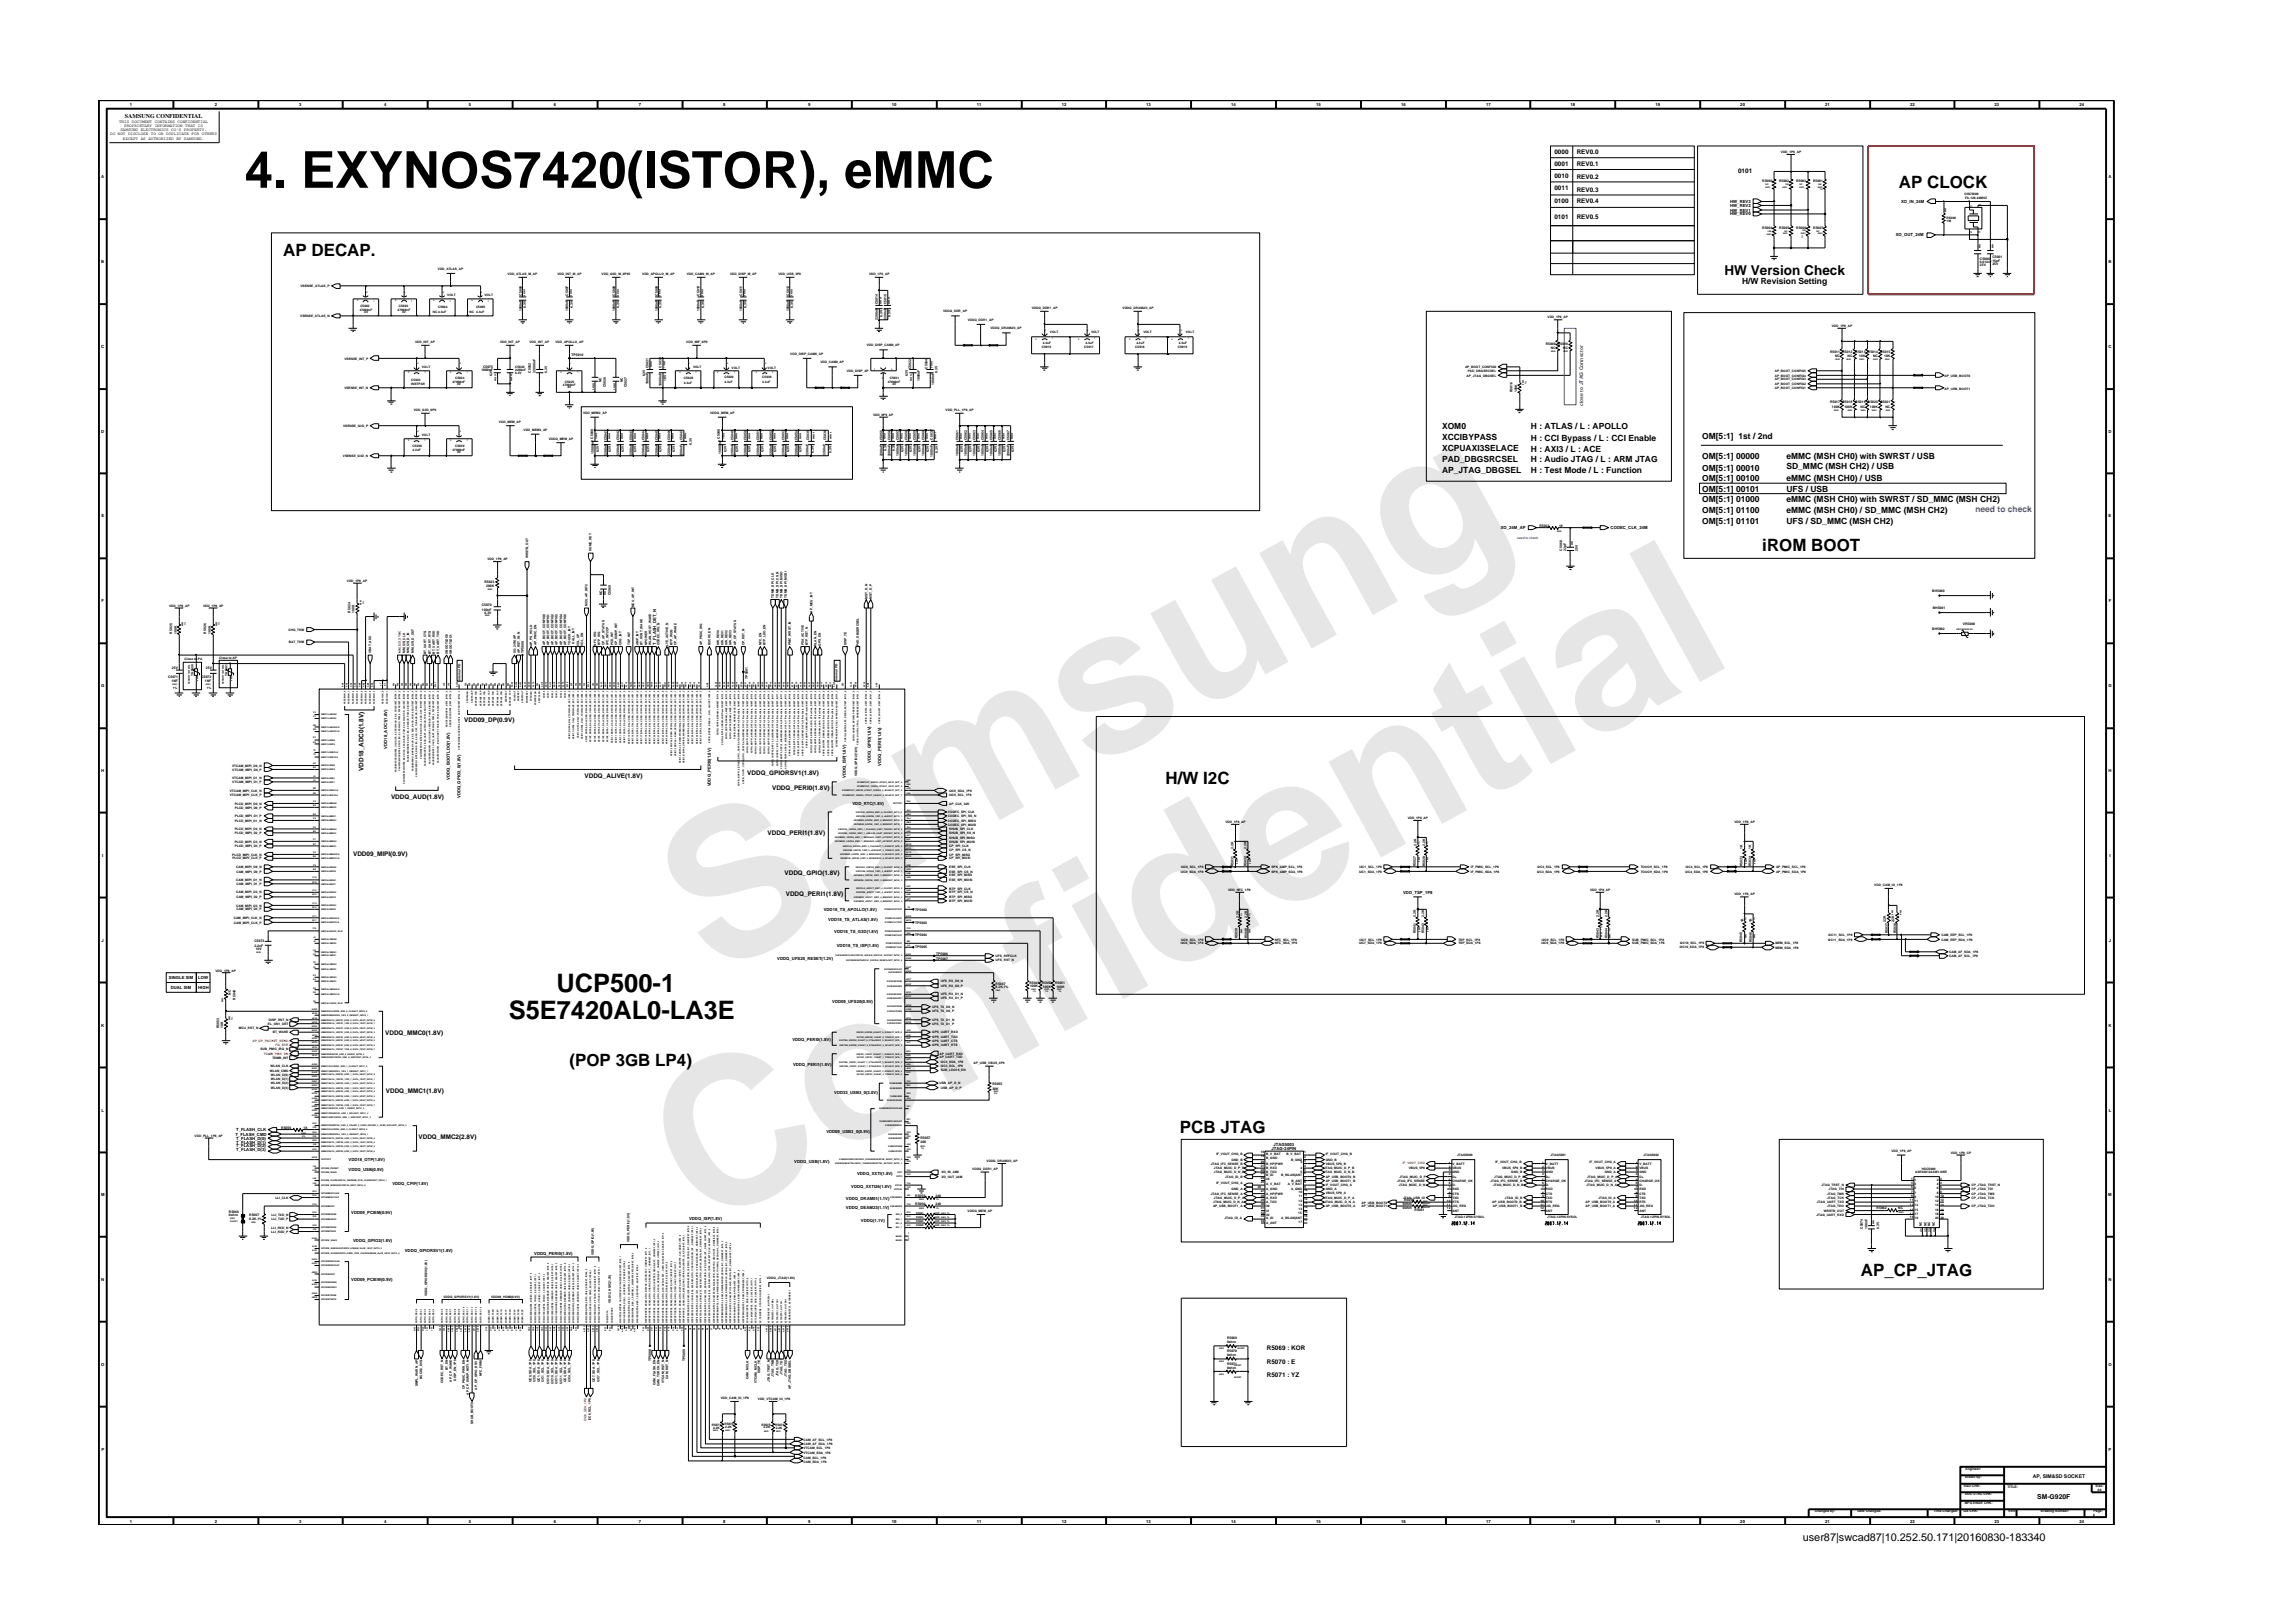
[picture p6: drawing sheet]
<svg xmlns="http://www.w3.org/2000/svg" width="297mm" height="210mm" viewBox="0 0 297 210" stroke-linecap="round" stroke-linejoin="round" font-family="sans-serif">
<defs><g id="words">
<g font-size="26.5" fill="#e6e6e6">
<text x="92.4" y="126.7" transform="rotate(-29 92.4 126.7)">Samsung</text>
<text x="91.1" y="159.4" transform="rotate(-29 91.1 159.4)">Confidential</text>
</g>
<text font-size="6.6" x="31.7" y="24.3">4. EXYNOS7420(ISTOR), eMMC</text>
<g font-size="3.3">
<text x="72.1" y="128.5">UCP500-1</text>
<text x="65.9" y="132">S5E7420AL0-LA3E</text>
</g>
<g font-size="2.2">
<text x="246" y="24.3">AP CLOCK</text>
<text x="36.7" y="33.2">AP DECAP.</text>
<text x="228.3" y="71.4">iROM BOOT</text>
<text x="151" y="101.6">H/W I2C</text>
<text x="73.8" y="138">(POP 3GB LP4)</text>
<text x="152.9" y="146.8">PCB JTAG</text>
<text x="241.1" y="165.3">AP_CP_JTAG</text>
</g>
<text font-size="1.8" x="223.4" y="35.6">HW Version Check</text>
<text font-size="1.4" x="233.5" y="199.7">user87|swcad87|10.252.50.171|20160830-183340</text>
<g font-size="1.1">
<text x="225.7" y="36.8">H/W Revision Setting</text>
<text x="186.8" y="59.9">PAD_DBGSRCSEL</text>
<text x="186.8" y="57">XCCIBYPASS</text>
<text x="186.8" y="58.4">XCPUAXI3SELACE</text>
<text x="186.8" y="55.6">XOM0</text>
<text x="198.3" y="58.6">H : AXI3 / L : ACE</text>
<text x="198.3" y="57.1">H : CCI Bypass / L : CCI Enable</text>
<text x="198.3" y="59.9">H : Audio JTAG / L : ARM JTAG</text>
<text x="198.3" y="55.6">H : ATLAS / L : APOLLO</text>
<text x="220.5" y="56.8">OM[5:1] 1st / 2nd</text>
<text x="220.5" y="59.5">OM[5:1] 00000</text>
<text x="231.4" y="59.5">eMMC (MSH CH0) with SWRST / USB</text>
<text x="186.8" y="61.2">AP_JTAG_DBGSEL</text>
<text x="198.3" y="61.3">H : Test Mode / L : Function</text>
<text x="220.5" y="63.7">OM[5:1] 00101</text>
<text x="220.5" y="62.3">OM[5:1] 00100</text>
<text x="220.5" y="65.1">OM[5:1] 01000</text>
<text x="220.5" y="61">OM[5:1] 00010</text>
<text x="231.4" y="65.1">eMMC (MSH CH0) with SWRST / SD_MMC (MSH CH2)</text>
<text x="231.4" y="62.3">eMMC (MSH CH0) / USB</text>
<text x="231.4" y="60.8">SD_MMC (MSH CH2) / USB</text>
<text x="231.4" y="63.7">UFS / USB</text>
<text x="220.5" y="66.4">OM[5:1] 01100</text>
<text x="220.5" y="67.9">OM[5:1] 01101</text>
<text x="231.4" y="66.4">eMMC (MSH CH0) / SD_MMC (MSH CH2)</text>
<text x="231.4" y="67.9">UFS / SD_MMC (MSH CH2)</text>
</g>
<text font-size="1.1" fill="#00f" x="255.9" y="66.3">need to check</text>
<text font-size=".9" x="263.9" y="194.2">SM-G920F</text>
<g font-size=".8">
<text x="16.2" y="15.3">SAMSUNG CONFIDENTIAL</text>
<text x="201.4" y="23.1">0010</text>
<text x="201.4" y="20">0000</text>
<text x="201.4" y="21.5">0001</text>
<text x="204.2" y="21.5">REV0.1</text>
<text x="204.2" y="20">REV0.0</text>
<text x="204.2" y="23.2">REV0.2</text>
<text x="225.2" y="22.5">0101</text>
<text x="201.4" y="26.4">0100</text>
<text x="201.4" y="24.7">0011</text>
<text x="201.4" y="28.4">0101</text>
<text x="204.2" y="24.8">REV0.3</text>
<text x="204.2" y="28.4">REV0.5</text>
<text x="204.2" y="26.4">REV0.4</text>
<text x="60.1" y="93.5">VDD09_DP(0.9V)</text>
<text x="47.1" y="99.9" transform="rotate(-90 47.1 99.9)">VDD18_ADC0(1.8V)</text>
<text x="75.7" y="100.8">VDDQ_ALIVE(1.8V)</text>
<text x="96.8" y="100.4">VDDQ_GPIORSV1(1.8V)</text>
<text x="50.7" y="103.5">VDDQ_AUD(1.8V)</text>
<text x="100" y="102.4">VDDQ_PERI0(1.8V)</text>
<text x="45.7" y="110.9">VDD09_MIPI(0.9V)</text>
<text x="99.4" y="108.2">VDDQ_PERI1(1.8V)</text>
<text x="101.6" y="113.3">VDDQ_GPIO(1.8V)</text>
<text x="101.8" y="116">VDDQ_PERI1(1.8V)</text>
<text x="49.9" y="134.1">VDDQ_MMC0(1.8V)</text>
<text x="50" y="141.6">VDDQ_MMC1(1.8V)</text>
<text x="54.2" y="147.6">VDDQ_MMC2(2.8V)</text>
<text x="164.1" y="174.9">R5069 : KOR</text>
<text x="164.1" y="178.3">R5071 : YZ</text>
<text x="164.1" y="176.7">R5070 : E</text>
</g>
<text font-size=".7" fill="#00f" x="205.1" y="52.6" transform="rotate(-90 205.1 52.6)">close to JTAG Connector</text>
<text font-size=".7" x="263.3" y="191.5">AP, SIM&amp;SD SOCKET</text>
<g font-size=".5">
<text x="14.3" y="17.5">DO NOT DISCLOSE TO OR DUPLICATE FOR OTHERS</text>
<text x="15.4" y="15.9">THIS DOCUMENT CONTAINS CONFIDENTIAL</text>
<text x="15.6" y="17">SAMSUNG ELECTRONICS CO’S PROPERTY.</text>
<text x="16.1" y="16.4">PROPRIETARY INFORMATION THAT IS</text>
<text x="16.8" y="13.8">1</text>
<text x="27.8" y="13.8">2</text>
<text x="38.7" y="13.8">3</text>
<text x="49.7" y="13.8">4</text>
<text x="60.8" y="13.8">5</text>
<text x="71.8" y="13.8">6</text>
<text x="82.8" y="13.8">7</text>
<text x="93.7" y="13.8">8</text>
<text x="104.7" y="13.8">9</text>
<text x="115.5" y="13.8">10</text>
<text x="126.6" y="13.8">11</text>
<text x="137.6" y="13.8">12</text>
<text x="148.5" y="13.8">13</text>
<text x="159.5" y="13.8">14</text>
<text x="170.5" y="13.8">15</text>
<text x="181.5" y="13.8">16</text>
<text x="192.5" y="13.8">17</text>
<text x="203.4" y="13.8">18</text>
<text x="214.4" y="13.8">19</text>
<text x="225.4" y="13.8">20</text>
<text x="236.5" y="13.8">21</text>
<text x="247.5" y="13.8">22</text>
<text x="258.4" y="13.8">23</text>
<text x="269.4" y="13.8">24</text>
<text x="13.1" y="23.1">A</text>
<text x="15.9" y="18.1">EXCEPT AS AUTHORIZED BY SAMSUNG.</text>
<text x="273.1" y="23.1">A</text>
<text x="224.1" y="26.3">HW_REV3</text>
<text x="224.1" y="26.8">HW_REV2</text>
<text x="224.1" y="27.4">HW_REV1</text>
<text x="224.1" y="27.9">HW_REV0</text>
<text x="246.3" y="26.3">XO_IN_24M</text>
<text x="13.1" y="34.1">B</text>
<text x="245.6" y="30.6">XO_OUT_24M</text>
<text x="273.1" y="34.1">B</text>
<text x="13.1" y="45.1">C</text>
<text x="273.1" y="45.1">C</text>
<text x="13.1" y="56.1">D</text>
<text x="273.1" y="56.1">D</text>
<text x="13.1" y="67">E</text>
<text x="194.4" y="68.6">XO_24M_AP</text>
<text x="208.6" y="68.6">CODEC_CLK_24M</text>
<text x="273.1" y="67">E</text>
<text x="13.2" y="78">F</text>
<text x="85" y="83.5" transform="rotate(-90 85 83.5)">T_FLASH_DET_N</text>
<text x="273.2" y="78">F</text>
<text x="13.1" y="89">G</text>
<text x="273.1" y="89">G</text>
<text x="13.1" y="100.1">H</text>
<text x="50.2" y="97" transform="rotate(-90 50.2 97)">VDD18_ADC1(1.8V)</text>
<text x="58.3" y="101" transform="rotate(-90 58.3 101)">VDDQ_BOOTLDO(1.8V)</text>
<text x="92.1" y="101.9" transform="rotate(-90 92.1 101.9)">VDDQ_PERI0(1.8V)</text>
<text x="109.6" y="100.8" transform="rotate(-90 109.6 100.8)">VDDQ_ISP(1.8V)</text>
<text x="112.8" y="98.8" transform="rotate(-90 112.8 98.8)">VDDQ_GPIO(1.8V)</text>
<text x="114.2" y="99.2" transform="rotate(-90 114.2 99.2)">VDDQ_PERI1(1.8V)</text>
<text x="273.1" y="100.1">H</text>
<text x="59.6" y="103.4" transform="rotate(-90 59.6 103.4)">VDDQ_GPIO2_0(1.8V)</text>
<text x="110.4" y="104.3">VDD_RTC(1.8V)</text>
<text x="13.2" y="111">I</text>
<text x="273.3" y="111">I</text>
<text x="106.7" y="118">VDD18_TS_APOLLO(1.8V)</text>
<text x="107.3" y="119.3">VDD18_TS_ATLAS(1.8V)</text>
<text x="181.8" y="115.8">VDD_TSP_1P8</text>
<text x="13.2" y="122">J</text>
<text x="100.7" y="124.4">VDDQ_UFS20_RESET(1.2V)</text>
<text x="108.1" y="120.9">VDD18_TS_G3D(1.8V)</text>
<text x="108.4" y="122.6">VDD18_TS_ISP(1.8V)</text>
<text x="273.2" y="122">J</text>
<text x="21.9" y="126.9">SINGLE SIM</text>
<text x="22.1" y="128.1">DUAL SIM</text>
<text x="25.7" y="126.9">LOW</text>
<text x="25.7" y="128.1">HIGH</text>
<text x="107.8" y="129.9">VDD09_UFS20(0.9V)</text>
<text x="13.1" y="133">K</text>
<text x="102.6" y="134.8">VDDQ_PERI0(1.8V)</text>
<text x="273.1" y="133">K</text>
<text x="13.2" y="144">L</text>
<text x="102.7" y="138">VDDQ_PERI1(1.8V)</text>
<text x="108.1" y="141.7">VDD33_USB3_0(3.0V)</text>
<text x="273.2" y="144">L</text>
<text x="30.5" y="147.1">T_FLASH_CMD</text>
<text x="30.6" y="146.5">T_FLASH_CLK</text>
<text x="30.6" y="147.6">T_FLASH_D(0)</text>
<text x="30.6" y="148.2">T_FLASH_D(1)</text>
<text x="30.6" y="148.6">T_FLASH_D(2)</text>
<text x="30.6" y="149.2">T_FLASH_D(3)</text>
<text x="107" y="146.8">VDD09_USB3_0(0.9V)</text>
<text x="164.7" y="149">JTAG-34PIN</text>
<text x="165" y="148.4">JTAG5003</text>
<text x="13.1" y="154.9">M</text>
<text x="45.2" y="151.8">VDDQ_USB(0.9V)</text>
<text x="45.2" y="150.4">VDD18_OTP(1.8V)</text>
<text x="50.8" y="153.5">VDDQ_CPIF(1.8V)</text>
<text x="102.9" y="150.7">VDDQ_USB(1.8V)</text>
<text x="109.6" y="155.5">VDDQ_DRAM01(1.1V)</text>
<text x="110.3" y="154">VDDQ_XXTI26(1.8V)</text>
<text x="111" y="152.3">VDDQ_XXTI(1.8V)</text>
<text x="273.1" y="154.9">M</text>
<text x="45.5" y="157.3">VDD09_PCIEM(0.9V)</text>
<text x="45.7" y="160.9">VDDQ_GPIO2(1.8V)</text>
<text x="89.3" y="158">VDDQ_ISP(1.8V)</text>
<text x="109.6" y="156.6">VDDQ_DEAM23(1.1V)</text>
<text x="111.5" y="158.4">VDDQ(1.1V)</text>
<text x="13.1" y="165.9">N</text>
<text x="45.5" y="166">VDD09_PCIEW(0.9V)</text>
<text x="52.4" y="162.2">VDDQ_GPIORSV1(1.8V)</text>
<text x="69.2" y="162.6">VDDQ_PERI0(1.8V)</text>
<text x="273.1" y="165.9">N</text>
<text x="13.1" y="176.9">O</text>
<text x="273.1" y="176.9">O</text>
<text x="13.1" y="187.9">P</text>
<text x="273.1" y="187.9">P</text>
<text x="16.8" y="197.2">1</text>
<text x="27.8" y="197.2">2</text>
<text x="38.7" y="197.2">3</text>
<text x="49.7" y="197.2">4</text>
<text x="60.8" y="197.2">5</text>
<text x="71.8" y="197.2">6</text>
<text x="82.8" y="197.2">7</text>
<text x="93.7" y="197.2">8</text>
<text x="104.7" y="197.2">9</text>
<text x="115.5" y="197.2">10</text>
<text x="126.6" y="197.2">11</text>
<text x="137.6" y="197.2">12</text>
<text x="148.5" y="197.2">13</text>
<text x="159.5" y="197.2">14</text>
<text x="170.5" y="197.2">15</text>
<text x="181.5" y="197.2">16</text>
<text x="192.5" y="197.2">17</text>
<text x="203.4" y="197.2">18</text>
<text x="214.4" y="197.2">19</text>
<text x="225.4" y="197.2">20</text>
<text x="236.5" y="197.2">21</text>
<text x="247.5" y="197.2">22</text>
<text x="258.4" y="197.2">23</text>
<text x="269.4" y="197.2">24</text>
</g>
<g font-size=".4">
<text x="228.3" y="23.6">R5000</text>
<text x="230.5" y="23.5">R5002</text>
<text x="230.7" y="19.8">VDD_1P8_AP</text>
<text x="232.7" y="23.5">R5003</text>
<text x="234.9" y="23.5">R5001</text>
<text x="228.3" y="29.7">R5004</text>
<text x="230.5" y="29.7">R5005</text>
<text x="232.7" y="29.7">R5006</text>
<text x="234.9" y="29.7">R5007</text>
<text x="252.2" y="28.8">1M</text>
<text x="252.2" y="28.3">R5008</text>
<text x="254.5" y="25.2">OSC5000</text>
<text x="254.6" y="25.7">FA-128-24MHZ</text>
<text x="255.5" y="26.9" transform="rotate(-90 255.5 26.9)">1</text>
<text x="256.6" y="26.7" transform="rotate(-90 256.6 26.7)">4</text>
<text x="56.7" y="35">VDD_ATLAS_AP</text>
<text x="65.8" y="35.6">VDD_ATLAS_M_AP</text>
<text x="72.2" y="35.6">VDD_INT_M_AP</text>
<text x="77.9" y="35.6">VDD_G3D_M_0P95</text>
<text x="83.2" y="35.6">VDD_APOLLO_M_AP</text>
<text x="89" y="35.6">VDD_CAM0_M_AP</text>
<text x="94.6" y="35.6">VDD_DISP_M_AP</text>
<text x="100.8" y="35.6">VDD_USB_3P0</text>
<text x="112.6" y="35.6">VDD_1P2_AP</text>
<text x="255.4" y="30.2" transform="rotate(-90 255.4 30.2)">2</text>
<text x="256.5" y="34.5">25V</text>
<text x="256.5" y="33.6">C5000</text>
<text x="256.5" y="34.1">0.012nF</text>
<text x="256.5" y="30.2" transform="rotate(-90 256.5 30.2)">3</text>
<text x="258.1" y="34.3">25V</text>
<text x="258.1" y="33.5">C5001</text>
<text x="258.1" y="33.9">15pF</text>
<text x="38.9" y="41.1">VSENSE_ATLAS_N</text>
<text x="38.9" y="37.2">VSENSE_ATLAS_P</text>
<text x="46.6" y="40.2">47000nF</text>
<text x="46.7" y="39.8">C5002</text>
<text x="47.2" y="40.5">4V</text>
<text x="51.5" y="40.2">47000nF</text>
<text x="51.7" y="39.8">C5003</text>
<text x="52.1" y="40.5">4V</text>
<text x="56.1" y="40.5">NC 4.3uF</text>
<text x="56.8" y="39.9">C5004</text>
<text x="57.9" y="38.3">VOLT</text>
<text x="60.8" y="40.5">NC 4.3uF</text>
<text x="61.7" y="39.9">C5005</text>
<text x="62.8" y="38.3">VOLT</text>
<text x="67.6" y="40.3" transform="rotate(-90 67.6 40.3)">1000nF</text>
<text x="67.6" y="38.3" transform="rotate(-90 67.6 38.3)">C5006</text>
<text x="68.1" y="39.9" transform="rotate(-90 68.1 39.9)">6.3V</text>
<text x="73.6" y="40.3" transform="rotate(-90 73.6 40.3)">1000nF</text>
<text x="73.6" y="38.3" transform="rotate(-90 73.6 38.3)">C5007</text>
<text x="74.2" y="39.9" transform="rotate(-90 74.2 39.9)">6.3V</text>
<text x="79.7" y="40.3" transform="rotate(-90 79.7 40.3)">1000nF</text>
<text x="79.7" y="38.3" transform="rotate(-90 79.7 38.3)">C5008</text>
<text x="80.2" y="39.9" transform="rotate(-90 80.2 39.9)">6.3V</text>
<text x="85.2" y="40.3" transform="rotate(-90 85.2 40.3)">1000nF</text>
<text x="85.2" y="38.3" transform="rotate(-90 85.2 38.3)">C5009</text>
<text x="85.7" y="39.9" transform="rotate(-90 85.7 39.9)">6.3V</text>
<text x="90.6" y="40.3" transform="rotate(-90 90.6 40.3)">1000nF</text>
<text x="90.6" y="38.3" transform="rotate(-90 90.6 38.3)">C5010</text>
<text x="91.2" y="39.9" transform="rotate(-90 91.2 39.9)">6.3V</text>
<text x="96.1" y="40.3" transform="rotate(-90 96.1 40.3)">1000nF</text>
<text x="96.1" y="38.3" transform="rotate(-90 96.1 38.3)">C5011</text>
<text x="96.7" y="39.9" transform="rotate(-90 96.7 39.9)">6.3V</text>
<text x="102.2" y="40.3" transform="rotate(-90 102.2 40.3)">1000nF</text>
<text x="102.2" y="38.3" transform="rotate(-90 102.2 38.3)">C5012</text>
<text x="102.7" y="39.9" transform="rotate(-90 102.7 39.9)">6.3V</text>
<text x="113.7" y="41.4" transform="rotate(-90 113.7 41.4)">2200nF</text>
<text x="113.7" y="39.4" transform="rotate(-90 113.7 39.4)">C5014</text>
<text x="114.3" y="41" transform="rotate(-90 114.3 41)">6.3V</text>
<text x="114.8" y="39.4" transform="rotate(-90 114.8 39.4)">C5015</text>
<text x="114.8" y="41.4" transform="rotate(-90 114.8 41.4)">2200nF</text>
<text x="115.3" y="41" transform="rotate(-90 115.3 41)">6.3V</text>
<text x="122.2" y="40.5">VDDQ_DDR_AP</text>
<text x="125.4" y="41.6">VDDQ_DDR1_AP</text>
<text x="133.7" y="40">VDDQ_DDR1_AP</text>
<text x="145.4" y="40">VDDQ_DRAM2/3_AP</text>
<text x="200.5" y="41.2">VDD_1P8_AP</text>
<text x="44.6" y="46.6">VSENSE_INT_P</text>
<text x="53.8" y="44.4">VDD_INT_AP</text>
<text x="54.6" y="47.7">VOLT</text>
<text x="62.6" y="47.7">C5075</text>
<text x="64.8" y="44.4">VDD_INT_AP</text>
<text x="66.7" y="47.7">C5020</text>
<text x="68.6" y="44.4">VDD_INT_AP</text>
<text x="72" y="44.4">VDD_APOLLO_AP</text>
<text x="74" y="46.2">TP5010</text>
<text x="84" y="47.7" transform="rotate(-90 84 47.7)">C5021</text>
<text x="85.7" y="47.6" transform="rotate(-90 85.7 47.6)">C5033</text>
<text x="88.9" y="44.4">VDD_MIF_0P9</text>
<text x="89.8" y="47.7">VOLT</text>
<text x="94.8" y="47.8">VOLT</text>
<text x="99.4" y="47.8">VOLT</text>
<text x="102.4" y="46">VDD_DISP_CAM0_AP</text>
<text x="106.3" y="47.1">VDD_CAM0_AP</text>
<text x="112.3" y="44.9">VDD_DISP_CAM0_AP</text>
<text x="118" y="47.8" transform="rotate(-90 118 47.8)">C5022</text>
<text x="120.2" y="47.8" transform="rotate(-90 120.2 47.8)">C5034</text>
<text x="128.3" y="42.7">VDDQ_DRAM2/3_AP</text>
<text x="135" y="45">C5016</text>
<text x="135.1" y="44.5">4.3uF</text>
<text x="136" y="43.1">VOLT</text>
<text x="140.5" y="45">C5017</text>
<text x="140.6" y="44.5">4.3uF</text>
<text x="141.3" y="43.1">VOLT</text>
<text x="147.1" y="45">C5018</text>
<text x="147.2" y="44.5">4.3uF</text>
<text x="148.1" y="43.1">VOLT</text>
<text x="152.6" y="45">C5019</text>
<text x="152.7" y="44.5">4.3uF</text>
<text x="153.6" y="43.1">VOLT</text>
<text x="189.8" y="47.7">AP_BOOT_CONFIG0</text>
<text x="200.2" y="44.6">R5009</text>
<text x="200.9" y="45.2">NC</text>
<text x="201.8" y="44.6">R5010</text>
<text x="202.5" y="45.2">NC</text>
<text x="237.1" y="45.7">R5011</text>
<text x="237.3" y="42.3">VDD_1P8_AP</text>
<text x="237.7" y="46.3">NC</text>
<text x="238.7" y="45.7">R5012</text>
<text x="239.3" y="46.3">NC</text>
<text x="240.4" y="45.7">R5013</text>
<text x="240.9" y="46.3">10K</text>
<text x="242" y="45.7">R5014</text>
<text x="242.6" y="46.3">NC</text>
<text x="243.6" y="45.7">R5015</text>
<text x="244.1" y="46.3">10K</text>
<text x="44.6" y="50.4">VSENSE_INT_N</text>
<text x="53.3" y="49.3">C5023</text>
<text x="53.3" y="49.8">INSTPAR</text>
<text x="53.6" y="53.2">VDD_G3D_0P9</text>
<text x="58.6" y="49.6">47000nF</text>
<text x="59" y="49.1">C5024</text>
<text x="59.2" y="49.9">4V</text>
<text x="62.4" y="48.1">1000nF</text>
<text x="63.8" y="48.8" transform="rotate(-90 63.8 48.8)">6.3V</text>
<text x="66.7" y="48.1">2200nF</text>
<text x="66.7" y="48.5">6.3V</text>
<text x="68.8" y="48.3" transform="rotate(-90 68.8 48.3)">C5032</text>
<text x="69.4" y="48.3" transform="rotate(-90 69.4 48.3)">22000nF</text>
<text x="70.9" y="48.3" transform="rotate(-90 70.9 48.3)">6.3V</text>
<text x="72.9" y="50">47000nF</text>
<text x="73.2" y="49.6">C5025</text>
<text x="73.5" y="50.3">4V</text>
<text x="75.5" y="53.7">VDD_MEM2_AP</text>
<text x="77.9" y="49.5" transform="rotate(-90 77.9 49.5)">NC</text>
<text x="78.5" y="50.2" transform="rotate(-90 78.5 50.2)">C5026</text>
<text x="80.7" y="49.5" transform="rotate(-90 80.7 49.5)">NC</text>
<text x="81.2" y="50.2" transform="rotate(-90 81.2 50.2)">C5027</text>
<text x="83.6" y="48.8" transform="rotate(-90 83.6 48.8)">6.3V</text>
<text x="84" y="49.8" transform="rotate(-90 84 49.8)">1000nF</text>
<text x="85.7" y="50.1" transform="rotate(-90 85.7 50.1)">10000nF</text>
<text x="86.3" y="49.3" transform="rotate(-90 86.3 49.3)">10V</text>
<text x="88.6" y="49.7">4.3uF</text>
<text x="88.6" y="49.1">C5028</text>
<text x="92" y="53.7">VDDQ_MEM_AP</text>
<text x="93.8" y="49.6">4.3uF</text>
<text x="93.8" y="49">C5029</text>
<text x="98.7" y="49.6">4.3uF</text>
<text x="98.7" y="49">C5030</text>
<text x="109.7" y="48.2">VDD_DISP_AP</text>
<text x="113.1" y="53.9">VDD_0P9_AP</text>
<text x="115" y="49.6">47000nF</text>
<text x="115.3" y="49.1">C5031</text>
<text x="115.6" y="49.9">4V</text>
<text x="117.6" y="48.8" transform="rotate(-90 117.6 48.8)">6.3V</text>
<text x="119.1" y="49.4" transform="rotate(-90 119.1 49.4)">1000nF</text>
<text x="121" y="49.8" transform="rotate(-90 121 49.8)">1000nF</text>
<text x="121.4" y="48.3" transform="rotate(-90 121.4 48.3)">6.3V</text>
<text x="122.5" y="53.2">VDD_PLL_1P8_AP</text>
<text x="190" y="48.8">AP_JTAG_DBGSEL</text>
<text x="190.1" y="48.2">PAD_DBGSRCSEL</text>
<text x="195.9" y="50.8" transform="rotate(-90 195.9 50.8)">R5016</text>
<text x="196.5" y="50.8" transform="rotate(-90 196.5 50.8)">100K</text>
<text x="229.9" y="48.8">AP_BOOT_CONFIG4</text>
<text x="229.9" y="49.3">AP_BOOT_CONFIG3</text>
<text x="229.9" y="50.4">AP_BOOT_CONFIG1</text>
<text x="229.9" y="49.9">AP_BOOT_CONFIG2</text>
<text x="229.9" y="48.2">AP_BOOT_CONFIG5</text>
<text x="237.1" y="52.3">R5017</text>
<text x="237.3" y="52.9">100K</text>
<text x="238.7" y="52.3">R5018</text>
<text x="238.9" y="52.9">100K</text>
<text x="240.4" y="52.3">R5019</text>
<text x="241" y="52.9">NC</text>
<text x="242" y="52.3">R5020</text>
<text x="242.2" y="52.9">100K</text>
<text x="243.6" y="52.3">R5021</text>
<text x="244.2" y="52.9">NC</text>
<text x="251.9" y="48.9">AP_USB_BOOT0</text>
<text x="251.9" y="50.6">AP_USB_BOOT1</text>
<text x="44.4" y="59.2">VSENSE_G3D_N</text>
<text x="44.4" y="55.3">VSENSE_G3D_P</text>
<text x="53.5" y="58.4">4.3uF</text>
<text x="53.5" y="57.9">C5038</text>
<text x="54.6" y="56.5">VOLT</text>
<text x="58.6" y="58.4">47000nF</text>
<text x="59" y="57.9">C5039</text>
<text x="59.2" y="58.7">4V</text>
<text x="64.6" y="54.8">VDD_MEM_AP</text>
<text x="67.8" y="55.9">VDD_MEM2_AP</text>
<text x="71.1" y="57">VDDQ_MEM_AP</text>
<text x="76.9" y="58.8" transform="rotate(-90 76.9 58.8)">15000nF C5040</text>
<text x="77.6" y="58.6" transform="rotate(-90 77.6 58.6)">6.3V</text>
<text x="78.6" y="57" transform="rotate(-90 78.6 57)">C5041</text>
<text x="78.6" y="59" transform="rotate(-90 78.6 59)">2200nF</text>
<text x="79.1" y="58.6" transform="rotate(-90 79.1 58.6)">6.3V</text>
<text x="80.2" y="59" transform="rotate(-90 80.2 59)">2200nF</text>
<text x="80.2" y="57" transform="rotate(-90 80.2 57)">C5042</text>
<text x="80.8" y="58.6" transform="rotate(-90 80.8 58.6)">6.3V</text>
<text x="81.9" y="59" transform="rotate(-90 81.9 59)">2200nF</text>
<text x="81.9" y="57" transform="rotate(-90 81.9 57)">C5043</text>
<text x="82.4" y="58.6" transform="rotate(-90 82.4 58.6)">6.3V</text>
<text x="83.5" y="59" transform="rotate(-90 83.5 59)">2200nF</text>
<text x="83.5" y="57" transform="rotate(-90 83.5 57)">C5044</text>
<text x="84.1" y="58.6" transform="rotate(-90 84.1 58.6)">6.3V</text>
<text x="85.2" y="59" transform="rotate(-90 85.2 59)">2200nF</text>
<text x="85.2" y="57" transform="rotate(-90 85.2 57)">C5045</text>
<text x="85.7" y="58.6" transform="rotate(-90 85.7 58.6)">6.3V</text>
<text x="86.8" y="59" transform="rotate(-90 86.8 59)">2200nF</text>
<text x="86.8" y="57" transform="rotate(-90 86.8 57)">C5046</text>
<text x="87.4" y="58.6" transform="rotate(-90 87.4 58.6)">6.3V</text>
<text x="88.4" y="59.1" transform="rotate(-90 88.4 59.1)">2200nF</text>
<text x="88.4" y="57" transform="rotate(-90 88.4 57)">C5047</text>
<text x="89.6" y="57.6" transform="rotate(-90 89.6 57.6)">6.3V</text>
<text x="93.2" y="56.8" transform="rotate(-90 93.2 56.8)">C5048</text>
<text x="93.4" y="58.8" transform="rotate(-90 93.4 58.8)">15000nF</text>
<text x="94.1" y="58.6" transform="rotate(-90 94.1 58.6)">6.3V</text>
<text x="95" y="59" transform="rotate(-90 95 59)">2200nF</text>
<text x="95" y="57" transform="rotate(-90 95 57)">C5049</text>
<text x="95.6" y="58.6" transform="rotate(-90 95.6 58.6)">6.3V</text>
<text x="96.7" y="59" transform="rotate(-90 96.7 59)">2200nF</text>
<text x="96.7" y="57" transform="rotate(-90 96.7 57)">C5050</text>
<text x="97.2" y="58.6" transform="rotate(-90 97.2 58.6)">6.3V</text>
<text x="98.3" y="59" transform="rotate(-90 98.3 59)">2200nF</text>
<text x="98.3" y="57" transform="rotate(-90 98.3 57)">C5051</text>
<text x="98.9" y="58.6" transform="rotate(-90 98.9 58.6)">6.3V</text>
<text x="100" y="59" transform="rotate(-90 100 59)">2200nF</text>
<text x="100" y="57" transform="rotate(-90 100 57)">C5052</text>
<text x="100.5" y="58.6" transform="rotate(-90 100.5 58.6)">6.3V</text>
<text x="101.6" y="59" transform="rotate(-90 101.6 59)">2200nF</text>
<text x="101.6" y="57" transform="rotate(-90 101.6 57)">C5053</text>
<text x="102.2" y="58.6" transform="rotate(-90 102.2 58.6)">6.3V</text>
<text x="103.3" y="57" transform="rotate(-90 103.3 57)">C5054</text>
<text x="103.3" y="59" transform="rotate(-90 103.3 59)">2200nF</text>
<text x="103.8" y="58.6" transform="rotate(-90 103.8 58.6)">6.3V</text>
<text x="104.7" y="59" transform="rotate(-90 104.7 59)">2200nF</text>
<text x="104.8" y="57" transform="rotate(-90 104.8 57)">C5035</text>
<text x="105.4" y="58.7" transform="rotate(-90 105.4 58.7)">6.3V</text>
<text x="106.9" y="59" transform="rotate(-90 106.9 59)">2200nF</text>
<text x="107" y="57" transform="rotate(-90 107 57)">C5036</text>
<text x="107.7" y="58.7" transform="rotate(-90 107.7 58.7)">6.3V</text>
<text x="114.3" y="57" transform="rotate(-90 114.3 57)">C5055</text>
<text x="114.3" y="59.1" transform="rotate(-90 114.3 59.1)">2200nF</text>
<text x="114.8" y="58.4" transform="rotate(-90 114.8 58.4)">6.3V</text>
<text x="115.3" y="57" transform="rotate(-90 115.3 57)">C5056</text>
<text x="115.3" y="59.1" transform="rotate(-90 115.3 59.1)">2200nF</text>
<text x="115.9" y="58.4" transform="rotate(-90 115.9 58.4)">6.3V</text>
<text x="116.4" y="59" transform="rotate(-90 116.4 59)">1000nF</text>
<text x="116.4" y="57" transform="rotate(-90 116.4 57)">C5057</text>
<text x="117" y="58.6" transform="rotate(-90 117 58.6)">6.3V</text>
<text x="117.5" y="59" transform="rotate(-90 117.5 59)">1000nF</text>
<text x="117.5" y="57" transform="rotate(-90 117.5 57)">C5058</text>
<text x="118.1" y="58.6" transform="rotate(-90 118.1 58.6)">6.3V</text>
<text x="118.6" y="59" transform="rotate(-90 118.6 59)">1000nF</text>
<text x="118.6" y="57" transform="rotate(-90 118.6 57)">C5059</text>
<text x="119.2" y="58.6" transform="rotate(-90 119.2 58.6)">6.3V</text>
<text x="119.7" y="59" transform="rotate(-90 119.7 59)">1000nF</text>
<text x="119.7" y="57" transform="rotate(-90 119.7 57)">C5060</text>
<text x="120.3" y="58.6" transform="rotate(-90 120.3 58.6)">6.3V</text>
<text x="120.8" y="59.2" transform="rotate(-90 120.8 59.2)">1000nF</text>
<text x="120.8" y="56.9" transform="rotate(-90 120.8 56.9)">C5037</text>
<text x="121.5" y="58.7" transform="rotate(-90 121.5 58.7)">6.3V</text>
<text x="124.1" y="59" transform="rotate(-90 124.1 59)">1000nF</text>
<text x="124.1" y="57" transform="rotate(-90 124.1 57)">C5061</text>
<text x="124.7" y="58.6" transform="rotate(-90 124.7 58.6)">6.3V</text>
<text x="125.3" y="57" transform="rotate(-90 125.3 57)">C5062</text>
<text x="125.3" y="59" transform="rotate(-90 125.3 59)">1000nF</text>
<text x="125.8" y="58.6" transform="rotate(-90 125.8 58.6)">6.3V</text>
<text x="126.4" y="59" transform="rotate(-90 126.4 59)">1000nF</text>
<text x="126.4" y="57" transform="rotate(-90 126.4 57)">C5063</text>
<text x="126.9" y="58.6" transform="rotate(-90 126.9 58.6)">6.3V</text>
<text x="127.5" y="57" transform="rotate(-90 127.5 57)">C5064</text>
<text x="127.5" y="59" transform="rotate(-90 127.5 59)">1000nF</text>
<text x="128" y="58.6" transform="rotate(-90 128 58.6)">6.3V</text>
<text x="128.6" y="59" transform="rotate(-90 128.6 59)">1000nF</text>
<text x="128.6" y="57" transform="rotate(-90 128.6 57)">C5065</text>
<text x="129.1" y="58.6" transform="rotate(-90 129.1 58.6)">6.3V</text>
<text x="129.7" y="59" transform="rotate(-90 129.7 59)">1000nF</text>
<text x="129.7" y="57" transform="rotate(-90 129.7 57)">C5066</text>
<text x="130.2" y="58.6" transform="rotate(-90 130.2 58.6)">6.3V</text>
<text x="130.8" y="59.1" transform="rotate(-90 130.8 59.1)">2200nF</text>
<text x="130.8" y="57" transform="rotate(-90 130.8 57)">C5067</text>
<text x="131.3" y="58.6" transform="rotate(-90 131.3 58.6)">6.3V</text>
<text x="76.6" y="71.4" transform="rotate(-90 76.6 71.4)">HOME_KEY</text>
<text x="199.4" y="68.3">R5022</text>
<text x="202" y="68.3">10</text>
<text x="202.4" y="71.3" transform="rotate(-90 202.4 71.3)">C5068</text>
<text x="202.9" y="71.3" transform="rotate(-90 202.9 71.3)">22pF</text>
<text x="204.4" y="71.3" transform="rotate(-90 204.4 71.3)">25V</text>
<text x="44.9" y="75.4">VDD_1P8_AP</text>
<text x="62.7" y="75.6">R5023</text>
<text x="63" y="76.1">200K</text>
<text x="63.1" y="72.6">VDD_1P8_AP</text>
<text x="68.4" y="72.3" transform="rotate(-90 68.4 72.3)">WRSTB_OUT</text>
<text x="78" y="77.1" transform="rotate(-90 78 77.1)">NC</text>
<text x="79.1" y="77.1" transform="rotate(-90 79.1 77.1)">C5069</text>
<text x="100.3" y="77.4" transform="rotate(-90 100.3 77.4)">TDMB_SPI_CLK</text>
<text x="100.8" y="77.4" transform="rotate(-90 100.8 77.4)">TDMB_SPI_CS_N</text>
<text x="101.4" y="77.4" transform="rotate(-90 101.4 77.4)">TDMB_SPI_MISO</text>
<text x="101.9" y="77.4" transform="rotate(-90 101.9 77.4)">TDMB_SPI_MOSI</text>
<text x="112.4" y="77.6" transform="rotate(-90 112.4 77.6)">MST_D_N</text>
<text x="113" y="77.6" transform="rotate(-90 113 77.6)">MST_D_P</text>
<text x="250.3" y="76.6">BH5000</text>
<text x="21.9" y="78.7">VDD_1P8_AP</text>
<text x="22.3" y="82.1" transform="rotate(-90 22.3 82.1)">R5025</text>
<text x="22.9" y="82.1" transform="rotate(-90 22.9 82.1)">100K</text>
<text x="26.3" y="78.7">VDD_1P8_AP</text>
<text x="26.7" y="82.1" transform="rotate(-90 26.7 82.1)">R5026</text>
<text x="27.3" y="82.1" transform="rotate(-90 27.3 82.1)">100K</text>
<text x="37.4" y="81.7">CHG_THM</text>
<text x="37.4" y="83.3">BAT_THM</text>
<text x="45.4" y="79.4" transform="rotate(-90 45.4 79.4)">R5024</text>
<text x="45.9" y="79.4" transform="rotate(-90 45.9 79.4)">100K</text>
<text x="62.4" y="78.5">C5070</text>
<text x="62.4" y="79.1">100nF</text>
<text x="62.8" y="79.5">6.3V</text>
<text x="68.9" y="83.7" transform="rotate(-90 68.9 83.7)">AP_PS_HOLD</text>
<text x="69.5" y="83.6" transform="rotate(-90 69.5 83.6)">AP_PMIC_EN</text>
<text x="70.6" y="83.6" transform="rotate(-90 70.6 83.6)">AP_BOOT_CONFIG0</text>
<text x="71.1" y="83.6" transform="rotate(-90 71.1 83.6)">AP_BOOT_CONFIG1</text>
<text x="71.7" y="83.6" transform="rotate(-90 71.7 83.6)">AP_BOOT_CONFIG2</text>
<text x="72.2" y="83.6" transform="rotate(-90 72.2 83.6)">AP_BOOT_CONFIG3</text>
<text x="72.8" y="83.6" transform="rotate(-90 72.8 83.6)">AP_BOOT_CONFIG4</text>
<text x="73.3" y="83.6" transform="rotate(-90 73.3 83.6)">AP_BOOT_CONFIG5</text>
<text x="73.9" y="83.5" transform="rotate(-90 73.9 83.5)">TOUCH_INT</text>
<text x="74.4" y="83.4" transform="rotate(-90 74.4 83.4)">HALL_INT</text>
<text x="75" y="83.7" transform="rotate(-90 75 83.7)">VOL_UP</text>
<text x="75.5" y="83.7" transform="rotate(-90 75.5 83.7)">VOL_DN</text>
<text x="76.1" y="78.5" transform="rotate(-90 76.1 78.5)">MCU_AP_INT2</text>
<text x="77.2" y="83.6" transform="rotate(-90 77.2 83.6)">NFC_IRQ</text>
<text x="77.7" y="83.6" transform="rotate(-90 77.7 83.6)">BTP_IRQ</text>
<text x="78.3" y="83.6" transform="rotate(-90 78.3 83.6)">CP_AP_STATUS</text>
<text x="78.8" y="83.6" transform="rotate(-90 78.8 83.6)">IPC_INT2CP</text>
<text x="79.4" y="83.6" transform="rotate(-90 79.4 83.6)">PCD_INT</text>
<text x="79.9" y="83.6" transform="rotate(-90 79.9 83.6)">CP_DUMP_INT</text>
<text x="80.5" y="83.6" transform="rotate(-90 80.5 83.6)">CHG_INT</text>
<text x="81.6" y="83.6" transform="rotate(-90 81.6 83.6)">TSP_INT</text>
<text x="82.1" y="78.7" transform="rotate(-90 82.1 78.7)">MCU_AP_INT</text>
<text x="82.7" y="83.6" transform="rotate(-90 82.7 83.6)">AMP_INT</text>
<text x="83.2" y="83.6" transform="rotate(-90 83.2 83.6)">BT_HOST_WAKE</text>
<text x="83.8" y="83.6" transform="rotate(-90 83.8 83.6)">NPOWER</text>
<text x="84.3" y="83.6" transform="rotate(-90 84.3 83.6)">WLAN_HOST_WAKE</text>
<text x="85.4" y="83.6" transform="rotate(-90 85.4 83.6)">CODEC_IRQ_N</text>
<text x="86.5" y="83.7" transform="rotate(-90 86.5 83.7)">LTE_ACTIVE_N</text>
<text x="87.1" y="83.6" transform="rotate(-90 87.1 83.6)">BTP_WOG</text>
<text x="87.6" y="83.6" transform="rotate(-90 87.6 83.6)">CP_AP_WAKE</text>
<text x="90.9" y="83.6" transform="rotate(-90 90.9 83.6)">AP_PMIC_IRQ</text>
<text x="92" y="83.6" transform="rotate(-90 92 83.6)">BUCK6_EN</text>
<text x="93.1" y="83.6" transform="rotate(-90 93.1 83.6)">HW_REV0</text>
<text x="93.7" y="83.6" transform="rotate(-90 93.7 83.6)">HW_REV1</text>
<text x="94.2" y="83.6" transform="rotate(-90 94.2 83.6)">HW_REV2</text>
<text x="94.8" y="83.6" transform="rotate(-90 94.8 83.6)">HW_REV3</text>
<text x="95.3" y="83.6" transform="rotate(-90 95.3 83.6)">AP_CP_STATUS</text>
<text x="96.4" y="83.6" transform="rotate(-90 96.4 83.6)">CP_RST_N</text>
<text x="98.6" y="83.6" transform="rotate(-90 98.6 83.6)">NFC_EN</text>
<text x="99.2" y="83.6" transform="rotate(-90 99.2 83.6)">BTP_LDO_EN</text>
<text x="102.5" y="83.6" transform="rotate(-90 102.5 83.6)">PMIC_WRST_IN</text>
<text x="104.1" y="83.6" transform="rotate(-90 104.1 83.6)">PDA_ACTIVE</text>
<text x="104.7" y="83.6" transform="rotate(-90 104.7 83.6)">BTP_RST_N</text>
<text x="105.2" y="79.4" transform="rotate(-90 105.2 79.4)">AP_MCU_INT</text>
<text x="105.8" y="83.8" transform="rotate(-90 105.8 83.8)">WLAN_EN</text>
<text x="106.4" y="83.7" transform="rotate(-90 106.4 83.7)">GPS_EN</text>
<text x="109.7" y="83.5" transform="rotate(-90 109.7 83.5)">DISP_TE</text>
<text x="111.3" y="83.7" transform="rotate(-90 111.3 83.7)">PAD_DBGSRCSEL</text>
<text x="250.3" y="81.6">BH5002</text>
<text x="250.4" y="78.9">BH5001</text>
<text x="254.3" y="81">VR5000</text>
<text x="21.8" y="87.8">C5071</text>
<text x="22.2" y="88.3">1NF</text>
<text x="22.3" y="86.6">25V</text>
<text x="22.4" y="89.3">1%</text>
<text x="23.9" y="85.5">Close to PA</text>
<text x="25.1" y="87.5" transform="rotate(-90 25.1 87.5)">TH5000</text>
<text x="26.1" y="87.8">C5072</text>
<text x="26.5" y="88.3">1NF</text>
<text x="26.7" y="86.6">25V</text>
<text x="26.8" y="89.3">1%</text>
<text x="28.4" y="85.4">Close to AP</text>
<text x="29.5" y="87.5" transform="rotate(-90 29.5 87.5)">TH5001</text>
<text x="48.1" y="84.6" transform="rotate(-90 48.1 84.6)">VBAT_ADC</text>
<text x="52.5" y="84.6" transform="rotate(-90 52.5 84.6)">MM_I2S_CLK</text>
<text x="53" y="84.6" transform="rotate(-90 53 84.6)">MM_I2S_D_IN</text>
<text x="53.6" y="84.6" transform="rotate(-90 53.6 84.6)">MM_I2S_D_OUT</text>
<text x="55.2" y="84.7" transform="rotate(-90 55.2 84.7)">BT_UART_CTS</text>
<text x="55.8" y="84.7" transform="rotate(-90 55.8 84.7)">BT_UART_RTS</text>
<text x="56.3" y="84.7" transform="rotate(-90 56.3 84.7)">BT_UART_RXD</text>
<text x="56.9" y="84.7" transform="rotate(-90 56.9 84.7)">BT_UART_TXD</text>
<text x="58" y="84.7" transform="rotate(-90 58 84.7)">XBOOTLDO0</text>
<text x="58.5" y="84.7" transform="rotate(-90 58.5 84.7)">XBOOTLDO1</text>
<text x="59.6" y="88.2" transform="rotate(-90 59.6 88.2)">internal PD</text>
<text x="66.8" y="84.6" transform="rotate(-90 66.8 84.6)">XO_24M_AP</text>
<text x="67.3" y="84.6" transform="rotate(-90 67.3 84.6)">AP_RST_IN_N</text>
<text x="67.8" y="84.6" transform="rotate(-90 67.8 84.6)">TP5000</text>
<text x="96.9" y="87.9" transform="rotate(-90 96.9 87.9)">TP5001</text>
<text x="108.5" y="88.2" transform="rotate(-90 108.5 88.2)">internal PD</text>
<text x="30.1" y="100.9">VTCAM_MIPI_D1_N</text>
<text x="30.1" y="99.3">VTCAM_MIPI_D0_N</text>
<text x="30.1" y="101.4">VTCAM_MIPI_D1_P</text>
<text x="30.1" y="99.8">VTCAM_MIPI_D0_P</text>
<text x="111" y="100.5" transform="rotate(-90 111 100.5)">VDDQ_GPIO2(1.8V)</text>
<text x="29.8" y="102.5">VTCAM_MIPI_CLK_N</text>
<text x="29.8" y="103.1">VTCAM_MIPI_CLK_P</text>
<text x="30.4" y="104.2">PLCD_MIPI_D0_N</text>
<text x="30.4" y="107.5">PLCD_MIPI_D2_N</text>
<text x="30.4" y="106.4">PLCD_MIPI_D1_N</text>
<text x="30.4" y="104.7">PLCD_MIPI_D0_P</text>
<text x="30.4" y="105.8">PLCD_MIPI_D1_P</text>
<text x="122.8" y="106.4">CODEC_SPI_MISO</text>
<text x="122.8" y="105.8">CODEC_SPI_SS_N</text>
<text x="122.8" y="106.9">CODEC_SPI_MOSI</text>
<text x="122.8" y="105.3">CODEC_SPI_CLK</text>
<text x="123" y="107.5">SHUB_SPI_CLK</text>
<text x="123" y="103.1">I2C9_SCL_1P8</text>
<text x="123" y="102.5">I2C9_SDA_1P8</text>
<text x="123" y="104.2">AP_CLK_32K</text>
<text x="158.7" y="106.6">VDD_1P8_AP</text>
<text x="182.4" y="106.1">VDD_1P8_AP</text>
<text x="224.7" y="106.6">VDD_1P8_AP</text>
<text x="30.1" y="110.8">PLCD_MIPI_CLK_N</text>
<text x="30.1" y="111.3">PLCD_MIPI_CLK_P</text>
<text x="30.4" y="109.1">PLCD_MIPI_D3_N</text>
<text x="30.4" y="108">PLCD_MIPI_D2_P</text>
<text x="30.4" y="109.7">PLCD_MIPI_D3_P</text>
<text x="30.6" y="112.4">CAM_MIPI_D0_N</text>
<text x="30.6" y="113">CAM_MIPI_D0_P</text>
<text x="123" y="108">SHUB_SPI_SS_N</text>
<text x="123" y="108.6">SHUB_SPI_MISO</text>
<text x="123" y="109.1">SHUB_SPI_MOSI</text>
<text x="123" y="113">ESE_SPI_CS_N</text>
<text x="123" y="109.7">CP_SPI_CLK</text>
<text x="123" y="110.8">CP_SPI_MISO</text>
<text x="123" y="113.5">ESE_SPI_MISO</text>
<text x="123" y="112.4">ESE_SPI_CLK</text>
<text x="123" y="110.2">CP_SPI_CS_N</text>
<text x="123" y="111.3">CP_SPI_MOSI</text>
<text x="153" y="113">I2C0_SDA_1P8</text>
<text x="153" y="112.4">I2C0_SCL_1P8</text>
<text x="159.8" y="112.2" transform="rotate(-90 159.8 112.2)">R5031</text>
<text x="159.8" y="110" transform="rotate(-90 159.8 110)">2.2K</text>
<text x="161.5" y="112.2" transform="rotate(-90 161.5 112.2)">R5032</text>
<text x="161.5" y="110" transform="rotate(-90 161.5 110)">2.2K</text>
<text x="164.7" y="112.4">SPK_AMP_SCL_1P8</text>
<text x="164.7" y="113">SPK_AMP_SDA_1P8</text>
<text x="176.1" y="113">I2C1_SDA_1P8</text>
<text x="176.1" y="112.4">I2C1_SCL_1P8</text>
<text x="183.4" y="112.2" transform="rotate(-90 183.4 112.2)">R5027</text>
<text x="183.5" y="109.6" transform="rotate(-90 183.5 109.6)">2.2K</text>
<text x="184.6" y="112.2" transform="rotate(-90 184.6 112.2)">R5028</text>
<text x="184.6" y="109.6" transform="rotate(-90 184.6 109.6)">2.2K</text>
<text x="190.5" y="113">IF_PMIC_SDA_1P8</text>
<text x="190.5" y="112.4">IF_PMIC_SCL_1P8</text>
<text x="199.1" y="113">I2C3_SDA_1P8</text>
<text x="199.2" y="112.4">I2C3_SCL_1P8</text>
<text x="212.5" y="113">TOUCH_SDA_1P8</text>
<text x="212.5" y="112.4">TOUCH_SCL_1P8</text>
<text x="218.3" y="113">I2C4_SDA_1P8</text>
<text x="218.4" y="112.4">I2C4_SCL_1P8</text>
<text x="225.7" y="112.2" transform="rotate(-90 225.7 112.2)">R5033</text>
<text x="225.7" y="110" transform="rotate(-90 225.7 110)">1K</text>
<text x="226.8" y="110" transform="rotate(-90 226.8 110)">1K</text>
<text x="226.8" y="112.2" transform="rotate(-90 226.8 112.2)">R5034</text>
<text x="230.1" y="112.4">AP_PMIC_SCL_1P8</text>
<text x="230.1" y="113">AP_PMIC_SDA_1P8</text>
<text x="30.3" y="119.1">CAM_MIPI_CLK_N</text>
<text x="30.3" y="119.6">CAM_MIPI_CLK_P</text>
<text x="30.6" y="114.1">CAM_MIPI_D1_N</text>
<text x="30.6" y="115.7">CAM_MIPI_D2_N</text>
<text x="30.6" y="117.4">CAM_MIPI_D3_N</text>
<text x="30.6" y="114.6">CAM_MIPI_D1_P</text>
<text x="30.6" y="116.3">CAM_MIPI_D2_P</text>
<text x="30.6" y="117.9">CAM_MIPI_D3_P</text>
<text x="118.6" y="118">TP5002</text>
<text x="118.6" y="119.7">TP5003</text>
<text x="123" y="116.3">BTP_SPI_MISO</text>
<text x="123" y="116.8">BTP_SPI_MOSI</text>
<text x="123" y="115.2">BTP_SPI_CLK</text>
<text x="123" y="115.7">BTP_SPI_CS_N</text>
<text x="123" y="114.1">ESE_SPI_MOSI</text>
<text x="159.1" y="115.4">VDD_NFC_1P8</text>
<text x="160.5" y="118.9" transform="rotate(-90 160.5 118.9)">2.2K</text>
<text x="161.6" y="118.9" transform="rotate(-90 161.6 118.9)">2.2K</text>
<text x="183.4" y="118.7" transform="rotate(-90 183.4 118.7)">2.2K</text>
<text x="184.5" y="118.7" transform="rotate(-90 184.5 118.7)">2.2K</text>
<text x="206" y="115.4">VDD_1P8_AP</text>
<text x="207.1" y="118.7" transform="rotate(-90 207.1 118.7)">2.2K</text>
<text x="208.2" y="118.7" transform="rotate(-90 208.2 118.7)">2.2K</text>
<text x="224.7" y="116">VDD_1P8_AP</text>
<text x="225.8" y="119.5" transform="rotate(-90 225.8 119.5)">1K</text>
<text x="226.9" y="119.5" transform="rotate(-90 226.9 119.5)">1K</text>
<text x="242.8" y="114.8">VDD_CAM_IO_1P8</text>
<text x="244.3" y="119.5" transform="rotate(-90 244.3 119.5)">2.2K</text>
<text x="245.4" y="119.5" transform="rotate(-90 245.4 119.5)">2.2K</text>
<text x="27.9" y="125.9">VDD_1P8_AP</text>
<text x="33" y="122">C5073</text>
<text x="33" y="122.6">2.2nF</text>
<text x="33.1" y="123.1">10V</text>
<text x="118.6" y="122.9">TP5005</text>
<text x="118.6" y="121.3">TP5004</text>
<text x="121.3" y="123.7">TP5006</text>
<text x="121.3" y="124.3">TP5007</text>
<text x="129" y="124.6">UFS_RST_N</text>
<text x="129" y="124">UFS_REFCLK</text>
<text x="153" y="122.4">I2C6_SDA_1P8</text>
<text x="153" y="121.8">I2C6_SCL_1P8</text>
<text x="160.3" y="121.5" transform="rotate(-90 160.3 121.5)">R5039</text>
<text x="161.6" y="121.5" transform="rotate(-90 161.6 121.5)">R5040</text>
<text x="165.1" y="121.8">NFC_SCL_1P8</text>
<text x="165.1" y="122.4">NFC_SDA_1P8</text>
<text x="176.1" y="122.4">I2C7_SDA_1P8</text>
<text x="176.1" y="121.8">I2C7_SCL_1P8</text>
<text x="183.4" y="120.9" transform="rotate(-90 183.4 120.9)">R5041</text>
<text x="184.5" y="120.9" transform="rotate(-90 184.5 120.9)">R5042</text>
<text x="188.9" y="121.8">TSP_SCL_1P8</text>
<text x="188.9" y="122.4">TSP_SDA_1P8</text>
<text x="199.7" y="122.4">I2C9_SDA_1P8</text>
<text x="199.8" y="121.8">I2C9_SCL_1P8</text>
<text x="207.1" y="121.5" transform="rotate(-90 207.1 121.5)">R5043</text>
<text x="208.2" y="121.5" transform="rotate(-90 208.2 121.5)">R5044</text>
<text x="211.4" y="121.8">SUB_PMIC_SCL_1P8</text>
<text x="211.4" y="122.4">SUB_PMIC_SDA_1P8</text>
<text x="217.6" y="122.9">I2C10_SDA_1P8</text>
<text x="217.6" y="122.4">I2C10_SCL_1P8</text>
<text x="225.7" y="122" transform="rotate(-90 225.7 122)">R5045</text>
<text x="226.9" y="122" transform="rotate(-90 226.9 122)">R5046</text>
<text x="230" y="122.4">MEM_SCL_1P8</text>
<text x="230" y="122.9">MEM_SDA_1P8</text>
<text x="236.8" y="121.8">I2C11_SDA_1P8</text>
<text x="236.9" y="121.3">I2C11_SCL_1P8</text>
<text x="244.5" y="120.9" transform="rotate(-90 244.5 120.9)">R5037</text>
<text x="245.6" y="120.9" transform="rotate(-90 245.6 120.9)">R5038</text>
<text x="251.5" y="121.3">CAM_EEP_SCL_1P8</text>
<text x="251.5" y="121.8">CAM_EEP_SDA_1P8</text>
<text x="252.5" y="123.5">CAM_AF_SDA_1P8</text>
<text x="252.5" y="124">CAM_AF_SCL_1P8</text>
<text x="29.9" y="128.8" transform="rotate(-90 29.9 128.8)">NC</text>
<text x="30.5" y="129.5" transform="rotate(-90 30.5 129.5)">R5048</text>
<text x="120.8" y="130.6">UFS_TX_D0_N</text>
<text x="120.8" y="131.2">UFS_TX_D0_P</text>
<text x="121.9" y="127.3">UFS_RX_D0_N</text>
<text x="121.9" y="127.9">UFS_RX_D0_P</text>
<text x="121.9" y="129">UFS_RX_D1_N</text>
<text x="121.9" y="129.5">UFS_RX_D1_P</text>
<text x="129" y="128">8.2K,1%</text>
<text x="129" y="127.6">R5047</text>
<text x="133.4" y="127.4">R5049</text>
<text x="133.4" y="127.9">100K</text>
<text x="135" y="127.4">R5050</text>
<text x="135.1" y="128">100K</text>
<text x="136.7" y="127.5">R5051</text>
<text x="136.8" y="128">100K</text>
<text x="28.4" y="133.2" transform="rotate(-90 28.4 133.2)">R5053</text>
<text x="28.9" y="133.2" transform="rotate(-90 28.9 133.2)">10K</text>
<text x="31" y="133.4">MCU_RST_N</text>
<text x="33.7" y="136.1">SUB_PMIC_IRQ_N</text>
<text x="34.7" y="132.8">EL_ON1_DET</text>
<text x="34.8" y="132.3">DISP_RST_N</text>
<text x="35.3" y="137.2">TDMB_INT</text>
<text x="35.3" y="133.9">BT_WAKE</text>
<text x="120.8" y="132.3">UFS_TX_D1_N</text>
<text x="120.8" y="132.8">UFS_TX_D1_P</text>
<text x="120.8" y="133.9">GPS_UART_RXD</text>
<text x="120.8" y="134.5">GPS_UART_TXD</text>
<text x="120.8" y="135.6">GPS_UART_RTS</text>
<text x="120.8" y="135">GPS_UART_CTS</text>
<text x="121.7" y="137.1">AP_UART_TXD</text>
<text x="121.7" y="136.7">AP_UART_RXD</text>
<text x="121.9" y="137.7">I2C3_SDA_1P8</text>
<text x="126.1" y="137.8">AP_USB_VBUS_4P9</text>
<text x="35" y="138.9">WLAN_CMD</text>
<text x="35.1" y="138.3">WLAN_CLK</text>
<text x="35.1" y="140.5">WLAN_D(2)</text>
<text x="35.1" y="141.1">WLAN_D(3)</text>
<text x="35.1" y="140">WLAN_D(1)</text>
<text x="35.1" y="139.4">WLAN_D(0)</text>
<text x="121.7" y="140.5">USB_AP_D_N</text>
<text x="121.9" y="138.2">I2C3_SCL_1P8</text>
<text x="121.9" y="138.8">SUB_LDO18_EN</text>
<text x="121.9" y="141.1">USB_AP_D_P</text>
<text x="128.6" y="140.6">R5055</text>
<text x="128.6" y="141.2">30K</text>
<text x="25.2" y="147.3">VDD_PLL_1P8_AP</text>
<text x="36.4" y="146.2">R5056</text>
<text x="39.3" y="146.2">18</text>
<text x="119.2" y="147.5">R5057</text>
<text x="119.2" y="148.1">200</text>
<text x="157.6" y="149.7">IF_VOUT_CHG_B</text>
<text x="163.3" y="149.9">19</text>
<text x="163.3" y="149.4">18</text>
<text x="164" y="149.7">B_V_BAT</text>
<text x="166.7" y="149.7">B_V_BAT</text>
<text x="168.9" y="149.4">1</text>
<text x="171.7" y="149.6">IF_VOUT_CHG_B</text>
<text x="188.8" y="149.8">JTAG5000</text>
<text x="200.9" y="149.8">JTAG5001</text>
<text x="212.9" y="149.8">JTAG5002</text>
<text x="245" y="149.3">VDD_1P8_AP</text>
<text x="252.7" y="149.5">VDD_1P8_CP</text>
<text x="35.7" y="155.3">LLI_CLK</text>
<text x="118.6" y="155.1">R5058</text>
<text x="121.2" y="155.1">240</text>
<text x="121.9" y="152">XO_IN_24M</text>
<text x="121.9" y="152.6">XO_OUT_24M</text>
<text x="126" y="151.6">VDDQ_DDR1_AP</text>
<text x="127.8" y="150.5">VDDQ_DRAM2/3_AP</text>
<text x="156.8" y="154.8">JTAG_IFC_SENSE_A</text>
<text x="156.8" y="150.9">JTAG_IFC_SENSE_B</text>
<text x="157.2" y="155.9">JTAG_MUIC_D_N_A</text>
<text x="157.3" y="155.3">JTAG_MUIC_D_P_A</text>
<text x="157.3" y="151.5">JTAG_MUIC_D_P_B</text>
<text x="157.3" y="152">JTAG_MUIC_D_N_B</text>
<text x="157.6" y="153.4">IF_VOUT_CHG_A</text>
<text x="158.7" y="152.6">JTAG_ID_B</text>
<text x="159.5" y="154.2">GND_A</text>
<text x="159.5" y="150.4">GND_B</text>
<text x="162.9" y="154">26</text>
<text x="163.3" y="152.7">24</text>
<text x="163.3" y="150.7">20</text>
<text x="163.3" y="152.1">23</text>
<text x="163.3" y="151.2">21</text>
<text x="163.3" y="151.8">22</text>
<text x="163.3" y="154.5">27</text>
<text x="163.3" y="155.1">28</text>
<text x="163.3" y="155.6">29</text>
<text x="163.3" y="153.2">25</text>
<text x="164" y="152.9">24</text>
<text x="164" y="154.2">A_GND</text>
<text x="164" y="154.8">A_HP|PWR</text>
<text x="164" y="155.3">A_RXD</text>
<text x="164" y="155.9">A_TXD</text>
<text x="164" y="153.5">A_V_BAT</text>
<text x="164" y="150.2">B_GND</text>
<text x="164" y="150.9">B_HP|PWR</text>
<text x="164" y="152.4">B_ID</text>
<text x="164" y="151.5">B_RXD</text>
<text x="164" y="152">B_TXD</text>
<text x="166" y="152.4">B_WLAN|ANT</text>
<text x="166.8" y="153.5">A_V_BAT</text>
<text x="167.2" y="154.2">A_GND</text>
<text x="167.2" y="150.4">B_GND</text>
<text x="167.3" y="153.1">B_ANT</text>
<text x="168.2" y="155.7">12</text>
<text x="168.2" y="154.6">10</text>
<text x="168.3" y="155.1">11</text>
<text x="168.5" y="151.5">4</text>
<text x="168.5" y="152">5</text>
<text x="168.5" y="150.7">3</text>
<text x="168.9" y="154">9</text>
<text x="168.9" y="154.3">10</text>
<text x="168.9" y="154.9">11</text>
<text x="168.9" y="155.4">12</text>
<text x="168.9" y="151.2">4</text>
<text x="168.9" y="151.8">5</text>
<text x="168.9" y="153.2">8</text>
<text x="168.9" y="150.5">3</text>
<text x="168.9" y="152.1">6</text>
<text x="168.9" y="152.9">7</text>
<text x="168.9" y="150.1">2</text>
<text x="171.5" y="152">JTAG_MUIC_D_N_B</text>
<text x="171.5" y="155.3">JTAG_MUIC_D_P_A</text>
<text x="171.5" y="151.5">JTAG_MUIC_D_P_B</text>
<text x="171.6" y="155.9">JTAG_MUIC_D_N_A</text>
<text x="171.7" y="150.4">GND_B</text>
<text x="171.7" y="154.2">GND_A</text>
<text x="171.7" y="153.7">IF_VOUT_CHG_A</text>
<text x="171.7" y="154.7">VBUS_5P0_A</text>
<text x="171.7" y="150.9">VBUS_5P0_B</text>
<text x="171.7" y="153.1">AP_USB_BOOT1_B</text>
<text x="171.7" y="152.6">AP_USB_BOOT0_B</text>
<text x="176.4" y="156">AP_USB_BOOT0</text>
<text x="181" y="153.1">JTAG_IFC_SENSE</text>
<text x="181.2" y="153.7">JTAG_MUIC_D_N</text>
<text x="181.3" y="152.6">JTAG_MUIC_D_P</text>
<text x="181.8" y="155.4">JTAG_USB_ID</text>
<text x="181.9" y="155.6">R5059</text>
<text x="182.5" y="151.4">VBUS_5P0</text>
<text x="187.4" y="155.7">10</text>
<text x="187.7" y="152.9">5</text>
<text x="187.7" y="154.6">8</text>
<text x="187.7" y="152.3">4</text>
<text x="187.7" y="153.4">6</text>
<text x="187.7" y="151.8">3</text>
<text x="187.7" y="154">7</text>
<text x="187.7" y="155.1">9</text>
<text x="187.7" y="151.3">2</text>
<text x="187.7" y="150.7">1</text>
<text x="188.2" y="153.1">CHARGE_OK</text>
<text x="188.2" y="154.8">CTS</text>
<text x="188.2" y="152.6">D+</text>
<text x="188.2" y="153.7">D-</text>
<text x="188.2" y="152">GND</text>
<text x="188.2" y="155.9">RTS</text>
<text x="188.2" y="154.2">RXD</text>
<text x="188.2" y="155.3">TXD</text>
<text x="188.2" y="151.5">VBUS</text>
<text x="188.2" y="150.9">V_BATT</text>
<text x="193.1" y="153.1">JTAG_IFC_SENSE_B</text>
<text x="193.3" y="155.9">AP_USB_BOOT0_B</text>
<text x="193.4" y="153.7">JTAG_MUIC_D_N_B</text>
<text x="193.6" y="152.6">JTAG_MUIC_D_P_B</text>
<text x="193.7" y="150.7">IF_VOUT_CHG_B</text>
<text x="194.6" y="151.4">VBUS_5P0_B</text>
<text x="195" y="155.4">JTAG_ID_B</text>
<text x="195.8" y="152">GND_B</text>
<text x="199.6" y="155.7">10</text>
<text x="199.8" y="155.1">9</text>
<text x="199.8" y="151.3">2</text>
<text x="199.8" y="150.7">1</text>
<text x="199.8" y="152.9">5</text>
<text x="199.8" y="154.6">8</text>
<text x="199.8" y="152.3">4</text>
<text x="199.8" y="153.4">6</text>
<text x="199.8" y="151.8">3</text>
<text x="199.8" y="154">7</text>
<text x="200.3" y="155.3">TXD</text>
<text x="200.3" y="151.5">VBUS</text>
<text x="200.3" y="150.9">V_BATT</text>
<text x="200.3" y="153.1">CHARGE_OK</text>
<text x="200.3" y="154.8">CTS</text>
<text x="200.3" y="152.6">D+</text>
<text x="200.3" y="153.7">D-</text>
<text x="200.3" y="152">GND</text>
<text x="200.3" y="155.9">RTS</text>
<text x="200.3" y="154.2">RXD</text>
<text x="205.3" y="153.1">JTAG_IFC_SENSE_A</text>
<text x="205.4" y="155.9">AP_USB_BOOT0_A</text>
<text x="205.5" y="153.7">JTAG_MUIC_D_N_A</text>
<text x="205.6" y="152.6">JTAG_MUIC_D_P_A</text>
<text x="205.9" y="150.7">IF_VOUT_CHG_A</text>
<text x="206.7" y="151.4">VBUS_5P0_A</text>
<text x="207.1" y="155.4">JTAG_ID_A</text>
<text x="207.9" y="152">GND_A</text>
<text x="211.7" y="155.7">10</text>
<text x="211.9" y="153.4">6</text>
<text x="211.9" y="151.8">3</text>
<text x="211.9" y="154">7</text>
<text x="211.9" y="155.1">9</text>
<text x="211.9" y="151.3">2</text>
<text x="211.9" y="150.7">1</text>
<text x="211.9" y="152.9">5</text>
<text x="211.9" y="154.6">8</text>
<text x="211.9" y="152.3">4</text>
<text x="212.4" y="152">GND</text>
<text x="212.4" y="155.9">RTS</text>
<text x="212.4" y="154.2">RXD</text>
<text x="212.4" y="155.3">TXD</text>
<text x="212.4" y="151.5">VBUS</text>
<text x="212.4" y="150.9">V_BATT</text>
<text x="212.4" y="153.1">CHARGE_OK</text>
<text x="212.4" y="154.8">CTS</text>
<text x="212.4" y="152.6">D+</text>
<text x="212.4" y="153.7">D-</text>
<text x="235.3" y="155.9">JTAG_UART_TXD</text>
<text x="235.9" y="153.7">JTAG_TRST_N</text>
<text x="236.7" y="154.8">JTAG_TMS</text>
<text x="236.7" y="155.3">JTAG_TCK</text>
<text x="236.9" y="154.2">JTAG_TDI</text>
<text x="247.4" y="155.6">11</text>
<text x="247.6" y="154">5</text>
<text x="247.6" y="154.5">7</text>
<text x="247.6" y="155.1">9</text>
<text x="247.6" y="153.4">3</text>
<text x="247.6" y="152.9">1</text>
<text x="248" y="154">5</text>
<text x="248" y="154.6">7</text>
<text x="248" y="155.1">9</text>
<text x="248" y="153.5">3</text>
<text x="248" y="152.9">1</text>
<text x="248" y="155.7">11</text>
<text x="248.1" y="152">AXE620124AW1-NSR</text>
<text x="248.9" y="151.6">HDC5000</text>
<text x="250.7" y="155.1">10</text>
<text x="250.7" y="155.7">12</text>
<text x="250.9" y="154">6</text>
<text x="250.9" y="154.6">8</text>
<text x="250.9" y="152.9">2</text>
<text x="250.9" y="153.5">4</text>
<text x="251.3" y="153.4">4</text>
<text x="251.3" y="154">6</text>
<text x="251.3" y="154.5">8</text>
<text x="251.3" y="152.9">2</text>
<text x="251.4" y="155.1">10</text>
<text x="251.4" y="155.6">12</text>
<text x="255.4" y="154.2">CP_JTAG_TDI</text>
<text x="255.4" y="155.3">CP_JTAG_TCK</text>
<text x="255.4" y="153.7">CP_JTAG_TRST_N</text>
<text x="255.4" y="154.8">CP_JTAG_TMS</text>
<text x="29.7" y="157.1">R5066</text>
<text x="29.7" y="157.6">0ohm</text>
<text x="32.3" y="158">8.2K,1%</text>
<text x="32.3" y="157.5">R5067</text>
<text x="35.1" y="159.2">LLI_RXD_N</text>
<text x="35.1" y="159.7">LLI_RXD_P</text>
<text x="35.2" y="157.5">LLI_TXD_N</text>
<text x="35.2" y="158.1">LLI_TXD_P</text>
<text x="81.6" y="160.9" transform="rotate(-90 81.6 160.9)">VDDQ_PERI1(1.8V)</text>
<text x="118.6" y="156.2">R5060</text>
<text x="121.2" y="156.2">240</text>
<text x="125.4" y="157.1">VDDQ_MEM_AP</text>
<text x="157.1" y="156.4">AP_USB_BOOT1_A</text>
<text x="158.6" y="157.9">JTAG_ID_A</text>
<text x="163.3" y="158.4">34</text>
<text x="163.3" y="156.2">30</text>
<text x="163.3" y="156.7">31</text>
<text x="163.3" y="157.3">32</text>
<text x="163.3" y="157.6">33</text>
<text x="164" y="156.4">30</text>
<text x="164" y="157">31</text>
<text x="164" y="157.5">32</text>
<text x="164" y="158.6">A_ANT</text>
<text x="164" y="157.9">A_ID</text>
<text x="166" y="157.9">A_WLAN|ANT</text>
<text x="168.2" y="157.3">15</text>
<text x="168.2" y="156.2">13</text>
<text x="168.2" y="156.8">14</text>
<text x="168.2" y="158.4">17</text>
<text x="168.9" y="156">13</text>
<text x="168.9" y="156.5">14</text>
<text x="168.9" y="157.1">15</text>
<text x="168.9" y="158.2">17</text>
<text x="168.9" y="157.6">16</text>
<text x="171.7" y="156.4">AP_USB_BOOT0_A</text>
<text x="176.4" y="156.4">AP_USB_BOOT1</text>
<text x="181.7" y="156.7">0ohm</text>
<text x="181.7" y="156.2">0ohm</text>
<text x="183.2" y="156.9">R5061</text>
<text x="187.4" y="156.7">12</text>
<text x="187.4" y="156.2">11</text>
<text x="188.2" y="157">ANT</text>
<text x="188.2" y="156.4">JIG_REG</text>
<text x="188.4" y="157.8">JTAG-12PIN-SYSOL</text>
<text x="193.4" y="156.3">AP_USB_BOOT1_B</text>
<text x="199.6" y="156.7">12</text>
<text x="199.6" y="156.2">11</text>
<text x="200.3" y="156.4">JIG_REG</text>
<text x="200.3" y="157">ANT</text>
<text x="200.4" y="157.8">JTAG-12PIN-SYSOL</text>
<text x="205.4" y="156.4">AP_USB_BOOT1_A</text>
<text x="211.7" y="156.2">11</text>
<text x="211.7" y="156.7">12</text>
<text x="212.4" y="156.4">JIG_REG</text>
<text x="212.4" y="157">ANT</text>
<text x="212.5" y="157.8">JTAG-12PIN-SYSOL</text>
<text x="235.3" y="157.5">JTAG_UART_RXD</text>
<text x="236.3" y="157">WRSTB_OUT</text>
<text x="236.7" y="156.4">JTAG_TDO</text>
<text x="241.3" y="159.2" transform="rotate(-90 241.3 159.2)">C5074</text>
<text x="241.9" y="159.2" transform="rotate(-90 241.9 159.2)">100nF</text>
<text x="243.1" y="156.7">R5062</text>
<text x="243.4" y="159.2" transform="rotate(-90 243.4 159.2)">6.3V</text>
<text x="245.9" y="156.7">NC</text>
<text x="247.4" y="156.2">13 13</text>
<text x="247.4" y="156.8">15</text>
<text x="247.4" y="157.3">17</text>
<text x="247.4" y="157.8">19</text>
<text x="248" y="156.8">15</text>
<text x="248" y="157.3">17</text>
<text x="248" y="157.9">19</text>
<text x="248.9" y="158.9" transform="rotate(-90 248.9 158.9)">NC</text>
<text x="249" y="159.5" transform="rotate(-90 249 159.5)">21</text>
<text x="249.5" y="158.9" transform="rotate(-90 249.5 158.9)">NC</text>
<text x="249.6" y="159.5" transform="rotate(-90 249.6 159.5)">22</text>
<text x="250" y="158.9" transform="rotate(-90 250 158.9)">NC</text>
<text x="250.1" y="159.5" transform="rotate(-90 250.1 159.5)">23</text>
<text x="250.6" y="158.9" transform="rotate(-90 250.6 158.9)">NC</text>
<text x="250.7" y="156.2">14 14</text>
<text x="250.7" y="157.9">20</text>
<text x="250.7" y="156.8">16</text>
<text x="250.7" y="157.3">18 18</text>
<text x="250.7" y="159.5" transform="rotate(-90 250.7 159.5)">24</text>
<text x="251.4" y="157.9">20</text>
<text x="251.4" y="156.8">16</text>
<text x="255.4" y="156.4">CP_JTAG_TDO</text>
<text x="55.3" y="167.9" transform="rotate(-90 55.3 167.9)">VDDQ_GPIORSV0(1.8V)</text>
<text x="76.9" y="162.6" transform="rotate(-90 76.9 162.6)">VDDQ_GPIO(1.8V)</text>
<text x="99.3" y="165.7">VDDQ_JTAG(1.8V)</text>
<text x="57.4" y="168.1">VDDQ_GPIORSV1(1.8V)</text>
<text x="63.6" y="168.1">VDD09_HDMI(0.9V)</text>
<text x="79.1" y="168.8" transform="rotate(-90 79.1 168.8)">VDD12_HSIC(1.2V)</text>
<text x="158.9" y="173.5">R5069</text>
<text x="54.1" y="179.6" transform="rotate(-90 54.1 179.6)">SMPL_WARN_AP</text>
<text x="54.7" y="178.6" transform="rotate(-90 54.7 178.6)">BUCK6_DVS</text>
<text x="57.4" y="179.2" transform="rotate(-90 57.4 179.2)">CODEC_RST_N</text>
<text x="58" y="177.5" transform="rotate(-90 58 177.5)">BT_EN</text>
<text x="58.5" y="179" transform="rotate(-90 58.5 179)">AP_CP_WAKE</text>
<text x="59.1" y="178.9" transform="rotate(-90 59.1 178.9)">DISP_EN_1P6</text>
<text x="60.2" y="180" transform="rotate(-90 60.2 180)">CP_PMIC_PWR_EN</text>
<text x="62.4" y="178.3" transform="rotate(-90 62.4 178.3)">NFC_FIRM</text>
<text x="68.8" y="179.1" transform="rotate(-90 68.8 179.1)">I2C0_SDA_1P8</text>
<text x="69.4" y="179" transform="rotate(-90 69.4 179)">I2C0_SCL_1P8</text>
<text x="69.9" y="179.1" transform="rotate(-90 69.9 179.1)">I2C1_SDA_1P8</text>
<text x="70.5" y="179" transform="rotate(-90 70.5 179)">I2C1_SCL_1P8</text>
<text x="71.1" y="179.3" transform="rotate(-90 71.1 179.3)">I2C10_SDA_1P8</text>
<text x="71.7" y="179.2" transform="rotate(-90 71.7 179.2)">I2C10_SCL_1P8</text>
<text x="72.2" y="179.3" transform="rotate(-90 72.2 179.3)">I2C11_SDA_1P8</text>
<text x="72.8" y="179.2" transform="rotate(-90 72.8 179.2)">I2C11_SCL_1P8</text>
<text x="73.3" y="179.1" transform="rotate(-90 73.3 179.1)">I2C4_SDA_1P8</text>
<text x="73.9" y="179" transform="rotate(-90 73.9 179)">I2C4_SCL_1P8</text>
<text x="77.1" y="179.1" transform="rotate(-90 77.1 179.1)">I2C7_SDA_1P8</text>
<text x="77.6" y="179" transform="rotate(-90 77.6 179)">I2C7_SCL_1P8</text>
<text x="84.3" y="176.3" transform="rotate(-90 84.3 176.3)">TP5008</text>
<text x="84.9" y="179.5" transform="rotate(-90 84.9 179.5)">CAM_FLASH_EN</text>
<text x="85.4" y="179.6" transform="rotate(-90 85.4 179.6)">CAM_TORCH_EN</text>
<text x="86" y="179.2" transform="rotate(-90 86 179.2)">VTCAM_RST_N</text>
<text x="86.5" y="178.7" transform="rotate(-90 86.5 178.7)">CAM_RST_N</text>
<text x="88.7" y="176.3" transform="rotate(-90 88.7 176.3)">TP5009</text>
<text x="97" y="178.7" transform="rotate(-90 97 178.7)">CAM_MCLK</text>
<text x="98.1" y="179.2" transform="rotate(-90 98.1 179.2)">VTCAM_MCLK</text>
<text x="98.5" y="177.9" transform="rotate(-90 98.5 177.9)">DISP_TE</text>
<text x="99.7" y="179.1" transform="rotate(-90 99.7 179.1)">JTAG_TRST_N</text>
<text x="100.3" y="178.3" transform="rotate(-90 100.3 178.3)">JTAG_TMS</text>
<text x="100.8" y="178.3" transform="rotate(-90 100.8 178.3)">JTAG_TCK</text>
<text x="101.4" y="178.1" transform="rotate(-90 101.4 178.1)">JTAG_TDI</text>
<text x="101.9" y="178.3" transform="rotate(-90 101.9 178.3)">JTAG_TDO</text>
<text x="102.5" y="180" transform="rotate(-90 102.5 180)">AP_JTAG_DBGSEL</text>
<text x="158.9" y="177.3">0ohm</text>
<text x="158.9" y="176.8">R5071</text>
<text x="158.9" y="175.1">R5070</text>
<text x="158.9" y="175.7">0ohm</text>
<text x="158.9" y="174">0ohm</text>
<text x="60.7" y="180.7" transform="rotate(-90 60.7 180.7)">AP_CP_DUMP_NOTI_N</text>
<text x="61.3" y="184.5" transform="rotate(-90 61.3 184.5)">SHUB_BOOT0</text>
<text x="61.8" y="180" transform="rotate(-90 61.8 180)">AP_CP_GPIO_RSV</text>
<text x="76.5" y="184" transform="rotate(-90 76.5 184)">I2C6_SCL_1P8</text>
<text x="92.2" y="184.7">R5073</text>
<text x="92.4" y="185.1">2.2K</text>
<text x="93.4" y="181.3">VDD_CAM_IO_1P8</text>
<text x="93.8" y="184.6">R5074</text>
<text x="93.9" y="185">2.2K</text>
<text x="98.2" y="181.4">VDD_VTCAM_IO_1P8</text>
<text x="98.6" y="184.7">R5075</text>
<text x="98.9" y="185">2.2K</text>
<text x="100.4" y="184.7">R5076</text>
<text x="100.5" y="185.1">2.2K</text>
<text x="104.1" y="188.3">VTCAM_SDA_1P8</text>
<text x="104.1" y="187.7">VTCAM_SCL_1P8</text>
<text x="104.1" y="189.5">CAM_SDA_1P8</text>
<text x="104.1" y="187.2">CAM_AF_SDA_1P8</text>
<text x="104.1" y="186.6">CAM_AF_SCL_1P8</text>
<text x="104.1" y="189">CAM_SCL_1P8</text>
<text x="254.6" y="191.5">Drawn by:</text>
<text x="254.6" y="190.4">Engineer:</text>
<text x="235.1" y="195.9">Changed by:</text>
<text x="240.6" y="195.9">Date Changed:</text>
<text x="250.5" y="195.9">Time Changed:</text>
<text x="254.4" y="195.9">QA CHK:</text>
<text x="254.4" y="192.6">R&amp;D CHK:</text>
<text x="254.5" y="194.8">MFG ENGR CHK:</text>
<text x="254.6" y="193.7">DOC CTRL CHK:</text>
<text x="260" y="192.8">TITLE:</text>
<text x="260.2" y="195.9">REV:</text>
<text x="264.4" y="195.9">Drawing Number:</text>
<text x="271.1" y="196.5">6</text>
<text x="271.2" y="195.9">Page:</text>
<text x="271.5" y="192.6">Size:</text>
<text x="271.7" y="193.2">A0</text>
</g>
<text font-size=".4" fill="#00f" x="196.5" y="69.9">need to check</text>
<g font-size=".4" fill="#f00">
<text x="51.9" y="84.6" transform="rotate(-90 51.9 84.6)">MM_I2S_SYNC</text>
<text x="32.7" y="135">AP_CP_PACKET_SEND</text>
<text x="34.2" y="136.7">TDMB_PWR_EN</text>
<text x="35.7" y="135.6">FG_ERR</text>
<text x="181.7" y="150.8">IF_VOUT_CHG</text>
<text x="76" y="184.1" transform="rotate(-90 76 184.1)">I2C6_SDA_1P8</text>
</g>
<g font-size=".3">
<text x="228.7" y="24">NC</text>
<text x="231.3" y="23.9">10K</text>
<text x="233.1" y="24">NC</text>
<text x="228.7" y="24.4">0603</text>
<text x="230.9" y="24.4">0603</text>
<text x="233.1" y="24.3">0603</text>
<text x="233.5" y="29.9">10K</text>
<text x="235.5" y="24.4">0603</text>
<text x="235.5" y="24">10K</text>
<text x="235.7" y="24.7">1%</text>
<text x="252.1" y="27.5" transform="rotate(-90 252.1 27.5)">0603</text>
<text x="228.9" y="30.4">0603</text>
<text x="229" y="30.1">10K</text>
<text x="231" y="30.4">0603</text>
<text x="231.2" y="30.1">NC</text>
<text x="233.3" y="30.3">0603</text>
<text x="233.6" y="30.8" transform="rotate(-90 233.6 30.8)">1%</text>
<text x="235.3" y="30.1">NC</text>
<text x="235.5" y="30.3">0603</text>
<text x="256.6" y="32.1" transform="rotate(-90 256.6 32.1)">0603</text>
<text x="258.3" y="32.1" transform="rotate(-90 258.3 32.1)">0603</text>
<text x="46.3" y="39">3</text>
<text x="47.5" y="37.9">2</text>
<text x="48.4" y="39.1">1</text>
<text x="51.2" y="39">3</text>
<text x="52.4" y="37.9">2</text>
<text x="53.3" y="39.1">1</text>
<text x="56.1" y="39">3</text>
<text x="57.4" y="37.9">2</text>
<text x="58.3" y="39.1">1</text>
<text x="61.1" y="39">3</text>
<text x="62.3" y="37.9">2</text>
<text x="63.2" y="39.1">1</text>
<text x="68" y="38.3" transform="rotate(-90 68 38.3)">062032</text>
<text x="74.1" y="38.3" transform="rotate(-90 74.1 38.3)">062032</text>
<text x="80.2" y="38.3" transform="rotate(-90 80.2 38.3)">062032</text>
<text x="85.6" y="38.3" transform="rotate(-90 85.6 38.3)">062032</text>
<text x="91.1" y="38.3" transform="rotate(-90 91.1 38.3)">062032</text>
<text x="96.6" y="38.3" transform="rotate(-90 96.6 38.3)">062032</text>
<text x="102.7" y="38.3" transform="rotate(-90 102.7 38.3)">062032</text>
<text x="114.2" y="39.4" transform="rotate(-90 114.2 39.4)">066036</text>
<text x="115.3" y="39.4" transform="rotate(-90 115.3 39.4)">066036</text>
<text x="54.1" y="47.2">2</text>
<text x="59.6" y="47.2">2</text>
<text x="73.8" y="47.2">2</text>
<text x="84.4" y="47.6" transform="rotate(-90 84.4 47.6)">062032</text>
<text x="86.2" y="47.6" transform="rotate(-90 86.2 47.6)">115065</text>
<text x="89.2" y="47.2">2</text>
<text x="94.2" y="47.2">2</text>
<text x="99.1" y="47.2">2</text>
<text x="113.2" y="47.9">1</text>
<text x="115.4" y="47.9">3</text>
<text x="120.8" y="47.6" transform="rotate(-90 120.8 47.6)">062032</text>
<text x="134.2" y="44">3</text>
<text x="135.3" y="42.9">2</text>
<text x="136.3" y="44">1</text>
<text x="139.7" y="44">3</text>
<text x="140.8" y="42.9">2</text>
<text x="141.8" y="44">1</text>
<text x="146.3" y="44">3</text>
<text x="147.4" y="42.9">2</text>
<text x="148.4" y="44">1</text>
<text x="151.8" y="44">3</text>
<text x="153" y="42.9">2</text>
<text x="153.9" y="44">1</text>
<text x="200.9" y="45.6">0603</text>
<text x="202.5" y="45.6">0603</text>
<text x="237.8" y="46.7">0603</text>
<text x="239.2" y="46.7">0603</text>
<text x="240.9" y="46.7">0603</text>
<text x="242.7" y="46.7">0603</text>
<text x="244.2" y="46.7">0603</text>
<text x="52.9" y="48.3">3</text>
<text x="55" y="48.4">1</text>
<text x="58.3" y="48.3">3</text>
<text x="60.5" y="48.4">1</text>
<text x="64.3" y="49.4" transform="rotate(-90 64.3 49.4)">062032</text>
<text x="66.4" y="49.4" transform="rotate(-90 66.4 49.4)">066036</text>
<text x="72.6" y="48.3">3</text>
<text x="74.8" y="48.4">1</text>
<text x="77" y="50.5" transform="rotate(-90 77 50.5)">062032</text>
<text x="79.7" y="50.5" transform="rotate(-90 79.7 50.5)">062032</text>
<text x="88" y="48.3">3</text>
<text x="90.1" y="48.4">1</text>
<text x="92.9" y="48.3">3</text>
<text x="95.1" y="48.4">1</text>
<text x="97.9" y="48.3">3</text>
<text x="100" y="48.4">1</text>
<text x="114.2" y="49.1">2</text>
<text x="118.1" y="49.4" transform="rotate(-90 118.1 49.4)">062032</text>
<text x="197.4" y="49.8" transform="rotate(-90 197.4 49.8)">0603</text>
<text x="197.7" y="49.7" transform="rotate(-90 197.7 49.7)">1%</text>
<text x="237.6" y="53.3">0603</text>
<text x="239.4" y="53.3">0603</text>
<text x="241.1" y="53.3">0603</text>
<text x="242.5" y="53.3">0603</text>
<text x="244.3" y="53.3">0603</text>
<text x="52.9" y="57.1">3</text>
<text x="54.1" y="56">2</text>
<text x="55" y="57.2">1</text>
<text x="58.3" y="57.1">3</text>
<text x="59.6" y="56">2</text>
<text x="60.5" y="57.2">1</text>
<text x="77.4" y="56.9" transform="rotate(-90 77.4 56.9)">115070</text>
<text x="79.1" y="56.9" transform="rotate(-90 79.1 56.9)">066036</text>
<text x="80.7" y="56.9" transform="rotate(-90 80.7 56.9)">066036</text>
<text x="82.4" y="56.9" transform="rotate(-90 82.4 56.9)">066036</text>
<text x="84" y="56.9" transform="rotate(-90 84 56.9)">066036</text>
<text x="85.6" y="56.9" transform="rotate(-90 85.6 56.9)">066036</text>
<text x="87.3" y="56.9" transform="rotate(-90 87.3 56.9)">066036</text>
<text x="88.9" y="56.9" transform="rotate(-90 88.9 56.9)">066036</text>
<text x="93.9" y="56.9" transform="rotate(-90 93.9 56.9)">115070</text>
<text x="95.5" y="56.9" transform="rotate(-90 95.5 56.9)">066036</text>
<text x="97.2" y="56.9" transform="rotate(-90 97.2 56.9)">066036</text>
<text x="98.8" y="56.9" transform="rotate(-90 98.8 56.9)">066036</text>
<text x="100.5" y="56.9" transform="rotate(-90 100.5 56.9)">066036</text>
<text x="102.1" y="56.9" transform="rotate(-90 102.1 56.9)">066036</text>
<text x="103.8" y="56.9" transform="rotate(-90 103.8 56.9)">066036</text>
<text x="105.5" y="56.9" transform="rotate(-90 105.5 56.9)">066036</text>
<text x="107.7" y="56.9" transform="rotate(-90 107.7 56.9)">066036</text>
<text x="114.7" y="56.9" transform="rotate(-90 114.7 56.9)">066036</text>
<text x="115.8" y="56.9" transform="rotate(-90 115.8 56.9)">066036</text>
<text x="116.9" y="56.9" transform="rotate(-90 116.9 56.9)">062032</text>
<text x="118" y="56.9" transform="rotate(-90 118 56.9)">062032</text>
<text x="119.1" y="56.9" transform="rotate(-90 119.1 56.9)">062032</text>
<text x="120.2" y="56.9" transform="rotate(-90 120.2 56.9)">062032</text>
<text x="121.3" y="56.9" transform="rotate(-90 121.3 56.9)">062032</text>
<text x="124.6" y="56.9" transform="rotate(-90 124.6 56.9)">062032</text>
<text x="125.7" y="56.9" transform="rotate(-90 125.7 56.9)">062032</text>
<text x="126.8" y="56.9" transform="rotate(-90 126.8 56.9)">062032</text>
<text x="127.9" y="56.9" transform="rotate(-90 127.9 56.9)">062032</text>
<text x="129" y="56.9" transform="rotate(-90 129 56.9)">062032</text>
<text x="130.1" y="56.9" transform="rotate(-90 130.1 56.9)">062032</text>
<text x="131.2" y="56.9" transform="rotate(-90 131.2 56.9)">066036</text>
<text x="201.7" y="68.9">0603</text>
<text x="203.8" y="70.6" transform="rotate(-90 203.8 70.6)">0603</text>
<text x="63.2" y="76.4">0603</text>
<text x="78.5" y="77.1" transform="rotate(-90 78.5 77.1)">0603</text>
<text x="23.7" y="81.1" transform="rotate(-90 23.7 81.1)">0603</text>
<text x="24.1" y="81" transform="rotate(-90 24.1 81)">1%</text>
<text x="28.1" y="81.1" transform="rotate(-90 28.1 81.1)">0603</text>
<text x="28.5" y="81" transform="rotate(-90 28.5 81)">1%</text>
<text x="46.8" y="78.3" transform="rotate(-90 46.8 78.3)">0603</text>
<text x="47.2" y="78.3" transform="rotate(-90 47.2 78.3)">1%</text>
<text x="62.8" y="79.8">0603</text>
<text x="253.4" y="81.6">ESPV022R0V321</text>
<text x="22.4" y="88.8">0603</text>
<text x="24.6" y="88.7" transform="rotate(-90 24.6 88.7)">NCP03WF104F05RL</text>
<text x="25.7" y="88.2" transform="rotate(-90 25.7 88.2)">0603</text>
<text x="26.7" y="88.8">0603</text>
<text x="29" y="88.7" transform="rotate(-90 29 88.7)">NCP03WF104F05RL</text>
<text x="30.1" y="88.2" transform="rotate(-90 30.1 88.2)">0603</text>
<text x="44.5" y="88.9" transform="rotate(-90 44.5 88.9)">AA6</text>
<text x="45" y="88.9" transform="rotate(-90 45 88.9)">AA2</text>
<text x="45.6" y="88.9" transform="rotate(-90 45.6 88.9)">AA4</text>
<text x="46.1" y="88.9" transform="rotate(-90 46.1 88.9)">AA3</text>
<text x="46.7" y="88.9" transform="rotate(-90 46.7 88.9)">AB4</text>
<text x="47.2" y="88.9" transform="rotate(-90 47.2 88.9)">AB2</text>
<text x="47.8" y="88.9" transform="rotate(-90 47.8 88.9)">AB6</text>
<text x="48.3" y="88.9" transform="rotate(-90 48.3 88.9)">AB3</text>
<text x="49.4" y="88.8" transform="rotate(-90 49.4 88.8)">L7</text>
<text x="50" y="88.8" transform="rotate(-90 50 88.8)">K7</text>
<text x="51.1" y="88.9" transform="rotate(-90 51.1 88.9)">P33</text>
<text x="51.6" y="88.9" transform="rotate(-90 51.6 88.9)">P30</text>
<text x="52.2" y="88.9" transform="rotate(-90 52.2 88.9)">V29</text>
<text x="52.7" y="88.9" transform="rotate(-90 52.7 88.9)">P34</text>
<text x="53.3" y="88.9" transform="rotate(-90 53.3 88.9)">P35</text>
<text x="53.8" y="88.9" transform="rotate(-90 53.8 88.9)">N35</text>
<text x="54.3" y="88.9" transform="rotate(-90 54.3 88.9)">R30</text>
<text x="54.9" y="88.9" transform="rotate(-90 54.9 88.9)">N34</text>
<text x="55.4" y="88.9" transform="rotate(-90 55.4 88.9)">R32</text>
<text x="56" y="88.9" transform="rotate(-90 56 88.9)">P32</text>
<text x="56.5" y="89" transform="rotate(-90 56.5 89)">W27</text>
<text x="57.6" y="88.9" transform="rotate(-90 57.6 88.9)">L35</text>
<text x="58.2" y="88.9" transform="rotate(-90 58.2 88.9)">L34</text>
<text x="59.3" y="89" transform="rotate(-90 59.3 89)">AJ24</text>
<text x="60.4" y="88.9" transform="rotate(-90 60.4 88.9)">C20</text>
<text x="60.9" y="88.9" transform="rotate(-90 60.9 88.9)">B20</text>
<text x="61.5" y="88.9" transform="rotate(-90 61.5 88.9)">C22</text>
<text x="62" y="88.9" transform="rotate(-90 62 88.9)">B22</text>
<text x="62.6" y="88.9" transform="rotate(-90 62.6 88.9)">C23</text>
<text x="63.1" y="88.9" transform="rotate(-90 63.1 88.9)">B23</text>
<text x="63.7" y="88.9" transform="rotate(-90 63.7 88.9)">C24</text>
<text x="64.2" y="88.9" transform="rotate(-90 64.2 88.9)">B24</text>
<text x="64.8" y="88.9" transform="rotate(-90 64.8 88.9)">C25</text>
<text x="65.3" y="88.9" transform="rotate(-90 65.3 88.9)">D25</text>
<text x="65.9" y="88.9" transform="rotate(-90 65.9 88.9)">B25</text>
<text x="66.4" y="89" transform="rotate(-90 66.4 89)">AA30</text>
<text x="67" y="89" transform="rotate(-90 67 89)">AJ29</text>
<text x="67.5" y="89" transform="rotate(-90 67.5 89)">AJ32</text>
<text x="68.1" y="89" transform="rotate(-90 68.1 89)">AL32</text>
<text x="68.6" y="89" transform="rotate(-90 68.6 89)">AK30</text>
<text x="69.2" y="89" transform="rotate(-90 69.2 89)">AL14</text>
<text x="69.7" y="88.9" transform="rotate(-90 69.7 88.9)">R33</text>
<text x="70.3" y="89" transform="rotate(-90 70.3 89)">AJ15</text>
<text x="70.8" y="89" transform="rotate(-90 70.8 89)">AK15</text>
<text x="71.4" y="89" transform="rotate(-90 71.4 89)">AJ16</text>
<text x="71.9" y="89" transform="rotate(-90 71.9 89)">AK16</text>
<text x="72.5" y="89" transform="rotate(-90 72.5 89)">AL15</text>
<text x="73" y="89" transform="rotate(-90 73 89)">AL16</text>
<text x="73.6" y="89" transform="rotate(-90 73.6 89)">W30</text>
<text x="74.1" y="88.9" transform="rotate(-90 74.1 88.9)">V30</text>
<text x="74.7" y="88.9" transform="rotate(-90 74.7 88.9)">Y32</text>
<text x="75.2" y="88.9" transform="rotate(-90 75.2 88.9)">Y30</text>
<text x="75.8" y="88.9" transform="rotate(-90 75.8 88.9)">T32</text>
<text x="76.3" y="89" transform="rotate(-90 76.3 89)">W32</text>
<text x="76.9" y="88.9" transform="rotate(-90 76.9 88.9)">U32</text>
<text x="77.4" y="88.9" transform="rotate(-90 77.4 88.9)">V32</text>
<text x="78" y="89" transform="rotate(-90 78 89)">AL23</text>
<text x="78.5" y="89" transform="rotate(-90 78.5 89)">AG17</text>
<text x="79.1" y="89" transform="rotate(-90 79.1 89)">AK23</text>
<text x="79.6" y="89" transform="rotate(-90 79.6 89)">AK22</text>
<text x="80.2" y="89" transform="rotate(-90 80.2 89)">AJ21</text>
<text x="80.7" y="89" transform="rotate(-90 80.7 89)">AK17</text>
<text x="81.2" y="89" transform="rotate(-90 81.2 89)">AL19</text>
<text x="81.8" y="89" transform="rotate(-90 81.8 89)">AN23</text>
<text x="82.3" y="89" transform="rotate(-90 82.3 89)">AL22</text>
<text x="82.9" y="89" transform="rotate(-90 82.9 89)">AK18</text>
<text x="83.4" y="89" transform="rotate(-90 83.4 89)">AK21</text>
<text x="84" y="89" transform="rotate(-90 84 89)">AN18</text>
<text x="84.5" y="89" transform="rotate(-90 84.5 89)">AN22</text>
<text x="85.1" y="89" transform="rotate(-90 85.1 89)">AL21</text>
<text x="85.6" y="89" transform="rotate(-90 85.6 89)">AL17</text>
<text x="86.2" y="89" transform="rotate(-90 86.2 89)">AN21</text>
<text x="86.7" y="89" transform="rotate(-90 86.7 89)">AN19</text>
<text x="87.3" y="89" transform="rotate(-90 87.3 89)">AL20</text>
<text x="87.8" y="89" transform="rotate(-90 87.8 89)">AK20</text>
<text x="88.4" y="89" transform="rotate(-90 88.4 89)">AN20</text>
<text x="88.9" y="89" transform="rotate(-90 88.9 89)">AN16</text>
<text x="89.5" y="89" transform="rotate(-90 89.5 89)">AK19</text>
<text x="90" y="89" transform="rotate(-90 90 89)">AN15</text>
<text x="90.6" y="89" transform="rotate(-90 90.6 89)">AL18</text>
<text x="91.7" y="88.9" transform="rotate(-90 91.7 88.9)">AK8</text>
<text x="92.8" y="89" transform="rotate(-90 92.8 89)">AL28</text>
<text x="93.3" y="89" transform="rotate(-90 93.3 89)">AK24</text>
<text x="93.9" y="89" transform="rotate(-90 93.9 89)">AT25</text>
<text x="94.4" y="89" transform="rotate(-90 94.4 89)">AR24</text>
<text x="95" y="89" transform="rotate(-90 95 89)">AL26</text>
<text x="95.5" y="89" transform="rotate(-90 95.5 89)">AR19</text>
<text x="96.1" y="89" transform="rotate(-90 96.1 89)">AP20</text>
<text x="96.6" y="89" transform="rotate(-90 96.6 89)">AP21</text>
<text x="97.2" y="89" transform="rotate(-90 97.2 89)">AP25</text>
<text x="97.7" y="89" transform="rotate(-90 97.7 89)">AR22</text>
<text x="98.3" y="89" transform="rotate(-90 98.3 89)">AN25</text>
<text x="98.8" y="89" transform="rotate(-90 98.8 89)">AN24</text>
<text x="99.4" y="89" transform="rotate(-90 99.4 89)">AT24</text>
<text x="100" y="89" transform="rotate(-90 100 89)">AP19</text>
<text x="100.5" y="89" transform="rotate(-90 100.5 89)">AR21</text>
<text x="101.1" y="89" transform="rotate(-90 101.1 89)">AP22</text>
<text x="101.6" y="89" transform="rotate(-90 101.6 89)">AP23</text>
<text x="102.2" y="89" transform="rotate(-90 102.2 89)">AR23</text>
<text x="102.7" y="89" transform="rotate(-90 102.7 89)">AT23</text>
<text x="103.3" y="89" transform="rotate(-90 103.3 89)">AL30</text>
<text x="103.8" y="89" transform="rotate(-90 103.8 89)">AL24</text>
<text x="104.4" y="89" transform="rotate(-90 104.4 89)">AP24</text>
<text x="104.9" y="89" transform="rotate(-90 104.9 89)">AL27</text>
<text x="105.5" y="89" transform="rotate(-90 105.5 89)">AK27</text>
<text x="106" y="89" transform="rotate(-90 106 89)">AK28</text>
<text x="106.6" y="89" transform="rotate(-90 106.6 89)">AP17</text>
<text x="107.1" y="89" transform="rotate(-90 107.1 89)">AP18</text>
<text x="107.7" y="89" transform="rotate(-90 107.7 89)">AR17</text>
<text x="108.2" y="89" transform="rotate(-90 108.2 89)">AJ23</text>
<text x="109.3" y="88.9" transform="rotate(-90 109.3 88.9)">G23</text>
<text x="110.4" y="89" transform="rotate(-90 110.4 89)">AL29</text>
<text x="111" y="89" transform="rotate(-90 111 89)">AK29</text>
<text x="112.1" y="89" transform="rotate(-90 112.1 89)">AT10</text>
<text x="112.6" y="88.9" transform="rotate(-90 112.6 88.9)">AR9</text>
<text x="113.7" y="88.9" transform="rotate(-90 113.7 88.9)">AR8</text>
<text x="40.5" y="94">W3</text>
<text x="40.5" y="94.5">W2</text>
<text x="40.6" y="95.6">R3</text>
<text x="40.6" y="92.9">V2</text>
<text x="40.6" y="92.3">V3</text>
<text x="41.6" y="94.3">XMIPI1LASDNCLK</text>
<text x="41.6" y="94.9">XMIPI1LASDPCLK</text>
<text x="41.6" y="93.2">XMIPI1LASDP0</text>
<text x="41.6" y="92.7">XMIPI1LASDN0</text>
<text x="41.6" y="96">XMIPI1LSDN0</text>
<text x="44.7" y="91.2" transform="rotate(-90 44.7 91.2)">XADC0AIN_0</text>
<text x="45.3" y="91.2" transform="rotate(-90 45.3 91.2)">XADC0AIN_1</text>
<text x="45.8" y="91.2" transform="rotate(-90 45.8 91.2)">XADC0AIN_2</text>
<text x="46.4" y="91.2" transform="rotate(-90 46.4 91.2)">XADC0AIN_3</text>
<text x="46.9" y="91.2" transform="rotate(-90 46.9 91.2)">XADC0AIN_4</text>
<text x="47.5" y="91.2" transform="rotate(-90 47.5 91.2)">XADC0AIN_5</text>
<text x="48" y="91.2" transform="rotate(-90 48 91.2)">XADC0AIN_6</text>
<text x="48.6" y="91.2" transform="rotate(-90 48.6 91.2)">XADC0AIN_7</text>
<text x="49.7" y="91.2" transform="rotate(-90 49.7 91.2)">XADC1AIN_0</text>
<text x="50.3" y="91.2" transform="rotate(-90 50.3 91.2)">XADC1AIN_1</text>
<text x="58" y="94.2" transform="rotate(-90 58 94.2)">XBOOTLDO0/GPH1_4/EXT_INT23_4</text>
<text x="58.5" y="94.2" transform="rotate(-90 58.5 94.2)">XBOOTLDO1/GPV6_2/EXT_INT24_2</text>
<text x="60.7" y="91" transform="rotate(-90 60.7 91)">XEDPAUXN</text>
<text x="61.3" y="91" transform="rotate(-90 61.3 91)">XEDPAUXP</text>
<text x="61.8" y="91.5" transform="rotate(-90 61.8 91.5)">XEDPLN0_TXN</text>
<text x="62.4" y="91.5" transform="rotate(-90 62.4 91.5)">XEDPLN0_TXP</text>
<text x="62.9" y="91.5" transform="rotate(-90 62.9 91.5)">XEDPLN1_TXN</text>
<text x="63.5" y="91.5" transform="rotate(-90 63.5 91.5)">XEDPLN1_TXP</text>
<text x="64" y="91.5" transform="rotate(-90 64 91.5)">XEDPLN2_TXN</text>
<text x="64.6" y="91.5" transform="rotate(-90 64.6 91.5)">XEDPLN2_TXP</text>
<text x="65.1" y="91.5" transform="rotate(-90 65.1 91.5)">XEDPLN3_TXN</text>
<text x="65.7" y="91" transform="rotate(-90 65.7 91)">XEDPREXT</text>
<text x="66.2" y="91.5" transform="rotate(-90 66.2 91.5)">XEDPLN3_TXP</text>
<text x="66.8" y="90.8" transform="rotate(-90 66.8 90.8)">XCLKOUT</text>
<text x="67.3" y="90.8" transform="rotate(-90 67.3 90.8)">XNRESET</text>
<text x="67.8" y="91" transform="rotate(-90 67.8 91)">XNRSTOUT</text>
<text x="68.4" y="91.1" transform="rotate(-90 68.4 91.1)">XNWRESET</text>
<text x="68.9" y="90.8" transform="rotate(-90 68.9 90.8)">XPSHOLD</text>
<text x="69.5" y="91.3" transform="rotate(-90 69.5 91.3)">XPWRRGTON</text>
<text x="70" y="91" transform="rotate(-90 70 91)">XRTCCLKO</text>
<text x="70.6" y="90.5" transform="rotate(-90 70.6 90.5)">XOM_0</text>
<text x="71.1" y="90.5" transform="rotate(-90 71.1 90.5)">XOM_1</text>
<text x="71.7" y="90.5" transform="rotate(-90 71.7 90.5)">XOM_2</text>
<text x="72.2" y="90.5" transform="rotate(-90 72.2 90.5)">XOM_3</text>
<text x="72.8" y="90.5" transform="rotate(-90 72.8 90.5)">XOM_4</text>
<text x="73.3" y="90.5" transform="rotate(-90 73.3 90.5)">XOM_5</text>
<text x="73.9" y="95.8" transform="rotate(-90 73.9 95.8)">XEINT_0/GPA0_0/ALV_TCK/WAKE_EXT_INT0_0</text>
<text x="74.4" y="95.8" transform="rotate(-90 74.4 95.8)">XEINT_1/GPA0_1/ALV_TMS/WAKE_EXT_INT0_1</text>
<text x="75" y="95.6" transform="rotate(-90 75 95.6)">XEINT_2/GPA0_2/ALV_TDI/WAKE_EXT_INT0_2</text>
<text x="75.5" y="95.8" transform="rotate(-90 75.5 95.8)">XEINT_3/GPA0_3/ALV_TDO/WAKE_EXT_INT0_3</text>
<text x="93.1" y="95.3" transform="rotate(-90 93.1 95.3)">XGPIO_1/GPF0_0/SRAM_nWE/EXT_INT15_0</text>
<text x="94.2" y="95.8" transform="rotate(-90 94.2 95.8)">XGPIO_3/GPF0_2/SRAM_nWBE_0/EXT_INT15_2</text>
<text x="94.7" y="95.8" transform="rotate(-90 94.7 95.8)">XGPIO_4/GPF0_3/SRAM_nWBE_1/EXT_INT15_3</text>
<text x="95.3" y="95.7" transform="rotate(-90 95.3 95.7)">XGPIO_5/GPF0_4/SRAM_GnCS_0/EXT_INT15_4</text>
<text x="112.3" y="93.7" transform="rotate(-90 112.3 93.7)">XGPIO_32/GPJ0_2/EXT_INT40_2</text>
<text x="112.9" y="93.7" transform="rotate(-90 112.9 93.7)">XGPIO_33/GPJ1_2/EXT_INT41_2</text>
<text x="114" y="93.8" transform="rotate(-90 114 93.8)">XGPIO_34/GPV7_4/EXT_INT43_4</text>
<text x="40.6" y="99.5">N2</text>
<text x="40.6" y="98.9">N3</text>
<text x="40.6" y="96.2">R2</text>
<text x="40.6" y="97.8">T2</text>
<text x="40.6" y="97.3">T3</text>
<text x="40.6" y="101.1">L2</text>
<text x="40.6" y="100.6">L3</text>
<text x="41.6" y="99.8">XMIPI2LSDP0</text>
<text x="41.6" y="98.2">XMIPI1LSDPCLK</text>
<text x="41.6" y="97.6">XMIPI1LSDNCLK</text>
<text x="41.6" y="96.5">XMIPI1LSDP0</text>
<text x="41.6" y="101.4">XMIPI2LSDP1</text>
<text x="41.6" y="100.9">XMIPI2LSDN1</text>
<text x="41.6" y="99.3">XMIPI2LSDN0</text>
<text x="51.4" y="100" transform="rotate(-90 51.4 100)">XAUDI2S0CDCLK/GPZ0_1/AUD_I2S_0_CDCLK/AUD_I2S_0_CDCLK/EXT_INT50_1</text>
<text x="51.9" y="99.8" transform="rotate(-90 51.9 99.8)">XAUDI2S0LRCK/GPZ0_2/AUD_I2S_0_LRCK/AUD_PCM_0_FSYNC/EXT_INT50_2</text>
<text x="52.5" y="101.5" transform="rotate(-90 52.5 101.5)">XAUDI2S0SCLK/GPZ0_0/AUD_I2S_0_SCLK/AUD_PCM_0_SCLK/AUD_SB_CLK/EXT_INT50_0</text>
<text x="53" y="98.7" transform="rotate(-90 53 98.7)">XAUDI2S0SDI/GPZ0_3/AUD_I2S_0_SDI/AUD_PCM_0_SIN/EXT_INT50_3</text>
<text x="53.6" y="99.9" transform="rotate(-90 53.6 99.9)">XAUDI2S0SDO_0/GPZ0_4/AUD_I2S_0_SDO_0/AUD_PCM_0_SOUT/EXT_INT50_4</text>
<text x="54.1" y="100.6" transform="rotate(-90 54.1 100.6)">XAUDI2S0SDO_1/GPZ0_5/AUD_I2S_0_SDO_1/ST_TICK/AUD_SB_DATA/EXT_INT50_5</text>
<text x="54.7" y="98.3" transform="rotate(-90 54.7 98.3)">XAUDI2S0SDO_2/GPZ0_6/AUD_I2S_0_SDO_2/ST_INT/EXT_INT50_6</text>
<text x="55.2" y="99.3" transform="rotate(-90 55.2 99.3)">XAUDUCTSN/GPZ1_2/AUD_UART_nCTS/AUD_PCM_0_SOUT/EXT_INT51_2</text>
<text x="55.8" y="99" transform="rotate(-90 55.8 99)">XAUDURTSN/GPZ1_3/AUD_UART_nRTS/AUD_PCM_0_SIN/EXT_INT51_3</text>
<text x="56.3" y="99.1" transform="rotate(-90 56.3 99.1)">XAUDURXD/GPZ1_1/AUD_UART_RXD/AUD_PCM_0_FSYNC/EXT_INT51_1</text>
<text x="56.9" y="98.9" transform="rotate(-90 56.9 98.9)">XAUDUTXD/GPZ1_0/AUD_UART_TXD/AUD_PCM_0_SCLK/EXT_INT51_0</text>
<text x="59.6" y="97.1" transform="rotate(-90 59.6 97.1)">XCPUAXI3SELACE/GPG2_3/AXI3_ACE_PAD/EXT_INT22_3</text>
<text x="76.1" y="96.1" transform="rotate(-90 76.1 96.1)">XEINT_4/GPA0_4/ALV_DBG_0/WAKE_EXT_INT0_4</text>
<text x="76.6" y="96.1" transform="rotate(-90 76.6 96.1)">XEINT_5/GPA0_5/ALV_DBG_1/WAKE_EXT_INT0_5</text>
<text x="77.2" y="96.1" transform="rotate(-90 77.2 96.1)">XEINT_6/GPA0_6/ALV_DBG_2/WAKE_EXT_INT0_6</text>
<text x="77.7" y="96.1" transform="rotate(-90 77.7 96.1)">XEINT_7/GPA0_7/ALV_DBG_3/WAKE_EXT_INT0_7</text>
<text x="78.3" y="96.1" transform="rotate(-90 78.3 96.1)">XEINT_8/GPA1_0/ALV_DBG_4/WAKE_EXT_INT1_0</text>
<text x="78.8" y="96.1" transform="rotate(-90 78.8 96.1)">XEINT_9/GPA1_1/ALV_DBG_5/WAKE_EXT_INT1_1</text>
<text x="79.4" y="96.3" transform="rotate(-90 79.4 96.3)">XEINT_10/GPA1_2/ALV_DBG_6/WAKE_EXT_INT1_2</text>
<text x="79.9" y="96.3" transform="rotate(-90 79.9 96.3)">XEINT_11/GPA1_3/ALV_DBG_7/WAKE_EXT_INT1_3</text>
<text x="80.5" y="96.3" transform="rotate(-90 80.5 96.3)">XEINT_12/GPA1_4/ALV_DBG_8/WAKE_EXT_INT1_4</text>
<text x="81" y="96.3" transform="rotate(-90 81 96.3)">XEINT_13/GPA1_5/ALV_DBG_9/WAKE_EXT_INT1_5</text>
<text x="81.6" y="96.4" transform="rotate(-90 81.6 96.4)">XEINT_14/GPA1_6/ALV_DBG_10/WAKE_EXT_INT1_6</text>
<text x="82.1" y="96.4" transform="rotate(-90 82.1 96.4)">XEINT_15/GPA1_7/ALV_DBG_11/WAKE_EXT_INT1_7</text>
<text x="82.7" y="96.4" transform="rotate(-90 82.7 96.4)">XEINT_16/GPA2_0/ALV_DBG_12/WAKE_EXT_INT2_0</text>
<text x="83.2" y="96.4" transform="rotate(-90 83.2 96.4)">XEINT_17/GPA2_1/ALV_DBG_13/WAKE_EXT_INT2_1</text>
<text x="83.8" y="96.4" transform="rotate(-90 83.8 96.4)">XEINT_18/GPA2_2/ALV_DBG_14/WAKE_EXT_INT2_2</text>
<text x="84.3" y="96.4" transform="rotate(-90 84.3 96.4)">XEINT_19/GPA2_3/ALV_DBG_15/WAKE_EXT_INT2_3</text>
<text x="84.9" y="96.4" transform="rotate(-90 84.9 96.4)">XEINT_20/GPA2_4/ALV_DBG_16/WAKE_EXT_INT2_4</text>
<text x="85.4" y="96.4" transform="rotate(-90 85.4 96.4)">XEINT_21/GPA2_5/ALV_DBG_17/WAKE_EXT_INT2_5</text>
<text x="86" y="96.4" transform="rotate(-90 86 96.4)">XEINT_22/GPA2_6/ALV_DBG_18/WAKE_EXT_INT2_6</text>
<text x="86.5" y="96.4" transform="rotate(-90 86.5 96.4)">XEINT_23/GPA2_7/ALV_DBG_19/WAKE_EXT_INT2_7</text>
<text x="87.1" y="97.9" transform="rotate(-90 87.1 97.9)">XEINT_24/GPA3_0/HDMI_HPD/ALV_DBG_20/WAKE_EXT_INT3_0</text>
<text x="87.6" y="97.9" transform="rotate(-90 87.6 97.9)">XEINT_25/GPA3_1/HDMI_CEC/ALV_DBG_21/WAKE_EXT_INT3_1</text>
<text x="88.2" y="98.8" transform="rotate(-90 88.2 98.8)">XEINT_26/GPA3_2/PCIEM_WKREQIN/ALV_DBG_22/WAKE_EXT_INT3_2</text>
<text x="88.7" y="98.9" transform="rotate(-90 88.7 98.9)">XEINT_27/GPA3_3/PCIEW_WKREQIN/ALV_DBG_23/WAKE_EXT_INT3_3</text>
<text x="89.3" y="96.4" transform="rotate(-90 89.3 96.4)">XEINT_28/GPA3_4/ALV_DBG_24/WAKE_EXT_INT3_4</text>
<text x="89.8" y="96.4" transform="rotate(-90 89.8 96.4)">XEINT_29/GPA3_5/ALV_DBG_25/WAKE_EXT_INT3_5</text>
<text x="90.4" y="96.4" transform="rotate(-90 90.4 96.4)">XEINT_30/GPA3_6/ALV_DBG_26/WAKE_EXT_INT3_6</text>
<text x="90.9" y="96.4" transform="rotate(-90 90.9 96.4)">XEINT_31/GPA3_7/ALV_DBG_27/WAKE_EXT_INT3_7</text>
<text x="92" y="96.2" transform="rotate(-90 92 96.2)">XGPIO_0/GPB0_4/SCALL__G3D__ALO/EXT_INT0_4</text>
<text x="93.7" y="96.4" transform="rotate(-90 93.7 96.4)">XGPIO_2/GPF0_1/SRAM_nOE/TraceClk/EXT_INT15_1</text>
<text x="95.8" y="101.8" transform="rotate(-90 95.8 101.8)">XGPIO_6/GPF1_0/CTIOUT_GPIO__CSSYS_ATLAS/SRAM_DATA_0/TraceData_16/EXT_INT16_0</text>
<text x="96.4" y="101.5" transform="rotate(-90 96.4 101.5)">XGPIO_7/GPF1_1/CTIIN_GPIO__CSSYS_ATLAS/SRAM_DATA_1/TraceData_17/EXT_INT16_1</text>
<text x="96.9" y="97.6" transform="rotate(-90 96.9 97.6)">XGPIO_8/GPF1_2/SRAM_DATA_2/TraceData_18/EXT_INT16_2</text>
<text x="97.5" y="97.6" transform="rotate(-90 97.5 97.6)">XGPIO_9/GPF1_3/SRAM_DATA_3/TraceData_19/EXT_INT16_3</text>
<text x="98" y="97.7" transform="rotate(-90 98 97.7)">XGPIO_10/GPF1_4/SRAM_DATA_4/TraceData_20/EXT_INT16_4</text>
<text x="98.6" y="97.7" transform="rotate(-90 98.6 97.7)">XGPIO_11/GPF1_5/SRAM_DATA_5/TraceData_21/EXT_INT16_5</text>
<text x="99.1" y="97.7" transform="rotate(-90 99.1 97.7)">XGPIO_12/GPF1_6/SRAM_DATA_6/TraceData_22/EXT_INT16_6</text>
<text x="99.7" y="97.7" transform="rotate(-90 99.7 97.7)">XGPIO_13/GPF1_7/SRAM_DATA_7/TraceData_23/EXT_INT16_7</text>
<text x="100.2" y="99.3" transform="rotate(-90 100.2 99.3)">XGPIO_14/GPF2_0/SPI_5_CLK/SRAM_DATA_8/TraceData_24/EXT_INT17_0</text>
<text x="100.8" y="99.2" transform="rotate(-90 100.8 99.2)">XGPIO_15/GPF2_1/SPI_5_nSS/SRAM_DATA_9/TraceData_25/EXT_INT17_1</text>
<text x="101.3" y="99.6" transform="rotate(-90 101.3 99.6)">XGPIO_16/GPF2_2/SPI_5_MISO/SRAM_DATA_10/TraceData_26/EXT_INT17_2</text>
<text x="101.9" y="99.6" transform="rotate(-90 101.9 99.6)">XGPIO_17/GPF2_3/SPI_5_MOSI/SRAM_DATA_11/TraceData_27/EXT_INT17_3</text>
<text x="102.4" y="97.9" transform="rotate(-90 102.4 97.9)">XGPIO_18/GPF3_0/SRAM_DATA_12/TraceData_28/EXT_INT18_0</text>
<text x="103" y="97.8" transform="rotate(-90 103 97.8)">XURXD_0/GPF3_1/SRAM_DATA_13/TraceData_29/EXT_INT18_1</text>
<text x="103.5" y="97.9" transform="rotate(-90 103.5 97.9)">XGPIO_20/GPF3_2/SRAM_DATA_14/TraceData_30/EXT_INT18_2</text>
<text x="104.1" y="97.9" transform="rotate(-90 104.1 97.9)">XGPIO_21/GPF3_3/SRAM_DATA_15/TraceData_31/EXT_INT18_3</text>
<text x="104.6" y="96.8" transform="rotate(-90 104.6 96.8)">XGPIO_22/GPF3_4/SRAM_nWAIT/TraceCtl/EXT_INT18_4</text>
<text x="105.2" y="97.6" transform="rotate(-90 105.2 97.6)">XGPIO_23/GPF4_5/SRAM_ADDR_5/TraceData_5/EXT_INT19_5</text>
<text x="105.7" y="97.6" transform="rotate(-90 105.7 97.6)">XGPIO_24/GPF4_6/SRAM_ADDR_6/TraceData_6/EXT_INT19_6</text>
<text x="106.3" y="97.6" transform="rotate(-90 106.3 97.6)">XGPIO_25/GPF4_7/SRAM_ADDR_7/TraceData_7/EXT_INT19_7</text>
<text x="106.8" y="97.9" transform="rotate(-90 106.8 97.9)">XGPIO_26/GPF5_5/SRAM_ADDR_13/TraceData_13/EXT_INT20_5</text>
<text x="107.4" y="97.9" transform="rotate(-90 107.4 97.9)">XGPIO_27/GPF5_6/SRAM_ADDR_14/TraceData_14/EXT_INT20_6</text>
<text x="107.9" y="97.9" transform="rotate(-90 107.9 97.9)">XGPIO_28/GPF5_7/SRAM_ADDR_15/TraceData_15/EXT_INT20_7</text>
<text x="108.5" y="96.8" transform="rotate(-90 108.5 96.8)">XCCIBYPASS/GPF0_7/CCI_BYPASS_PAD/EXT_INT15_7</text>
<text x="109.6" y="96.1" transform="rotate(-90 109.6 96.1)">XGPIO_29/GPG0_0/TE_DECON_EXT/EXT_INT13_0</text>
<text x="110.7" y="96" transform="rotate(-90 110.7 96)">XGPIO_30/GPG2_0/PCIEW_PRESET/EXT_INT22_0</text>
<text x="111" y="102">XPWMTOUT_1/GPD2_5/TOUT_1/EXT_INT7_5</text>
<text x="111" y="101.4">XPWMTOUT_0/GPD2_4/TOUT_0/EXT_INT7_4</text>
<text x="111.2" y="96.5" transform="rotate(-90 111.2 96.5)">XGPIO_31/GPG2_1/PAD__DBGSRCSEL/EXT_INT22_1</text>
<text x="117.4" y="101.1">AD6</text>
<text x="117.4" y="101.7">AE6</text>
<text x="40.6" y="102.8">M2</text>
<text x="40.6" y="102.2">M3</text>
<text x="40.6" y="105.5">B4</text>
<text x="40.6" y="107.7">B6</text>
<text x="40.6" y="106.1">C4</text>
<text x="40.6" y="107.2">C6</text>
<text x="40.6" y="103.9">C3</text>
<text x="40.6" y="104.4">B3</text>
<text x="41.6" y="105.8">XMIPI4L0MDP1</text>
<text x="41.6" y="108">XMIPI4L0MDP2</text>
<text x="41.6" y="106.4">XMIPI4L0MDN1</text>
<text x="41.6" y="107.5">XMIPI4L0MDN2</text>
<text x="41.6" y="104.2">XMIPI4L0MDN0</text>
<text x="41.6" y="103.1">XMIPI2LSDPCLK</text>
<text x="41.6" y="102.5">XMIPI2LSDNCLK</text>
<text x="41.6" y="104.7">XMIPI4L0MDP0</text>
<text x="108.6" y="108">XSPICSN_1/GPD6_3/SPI_1_nSS/AUD_UART_RXD/EXT_INT10_3</text>
<text x="108.6" y="107.5">XSPICLK_1/GPD6_2/SPI_1_CLK/AUD_UART_TXD/EXT_INT10_2</text>
<text x="109.1" y="102.5">XPWMTOUT_2/GPD2_6/TOUT_2/HSI2C_9_SDA/EXT_INT7_6</text>
<text x="109.1" y="103.1">XPWMTOUT_3/GPD2_7/TOUT_3/HSI2C_9_SCL/EXT_INT7_7</text>
<text x="110.6" y="106.4">XSPIMISO_0/GPD6_0/SPI_0_MISO/EXT_INT10_0</text>
<text x="110.6" y="106.9">XSPIMOSI_0/GPD6_1/SPI_0_MOSI/EXT_INT10_1</text>
<text x="110.9" y="105.3">XSPICLK_0/GPD8_0/SPI_0_CLK/EXT_INT12_0</text>
<text x="110.9" y="105.8">XSPICSN_0/GPD8_1/SPI_0_nSS/EXT_INT12_1</text>
<text x="115.7" y="104.2">XRTCXTI</text>
<text x="117.4" y="105.5">AM2</text>
<text x="117.4" y="106.6">AM4</text>
<text x="117.4" y="102.2">AD3</text>
<text x="117.4" y="107.7">AK6</text>
<text x="117.4" y="102.8">AD4</text>
<text x="117.5" y="105">AL2</text>
<text x="117.5" y="106.1">AL4</text>
<text x="117.5" y="107.2">AL6</text>
<text x="117.5" y="103.9">R34</text>
<text x="40.5" y="113.8">C10</text>
<text x="40.6" y="111">B5</text>
<text x="40.6" y="110.5">C5</text>
<text x="40.6" y="108.8">C7</text>
<text x="40.6" y="112.1">C9</text>
<text x="40.6" y="109.4">B7</text>
<text x="40.6" y="112.7">B9</text>
<text x="41.6" y="111.3">XMIPI4L0MDPCLK</text>
<text x="41.6" y="110.8">XMIPI4L0MDNCLK</text>
<text x="41.6" y="109.1">XMIPI4L0MDN3</text>
<text x="41.6" y="112.4">XMIPI4L0SDN0</text>
<text x="41.6" y="109.7">XMIPI4L0MDP3</text>
<text x="41.6" y="113">XMIPI4L0SDP0</text>
<text x="108.2" y="109.1">XSPIMOSI_1/GPD6_5/SPI_1_MOSI/AUD_UART_nRTS/EXT_INT10_5</text>
<text x="108.2" y="108.6">XSPIMISO_1/GPD6_4/SPI_1_MISO/AUD_UART_nCTS/EXT_INT10_4</text>
<text x="108.8" y="110.8">XSPIMISO_2/GPD5_2/SPI_2_MISO/HSI2C_8_SDA/EXT_INT9_2</text>
<text x="108.9" y="111.3">XSPIMOSI_2/GPD5_3/SPI_2_MOSI/HSI2C_8_SCL/EXT_INT9_3</text>
<text x="109.2" y="109.7">XSPICLK_2/GPD5_0/SPI_2_CLK/UART_3_RXD/EXT_INT9_0</text>
<text x="109.2" y="110.2">XSPICSN_2/GPD5_1/SPI_2_nSS/UART_3_TXD/EXT_INT9_1</text>
<text x="110.6" y="113.5">XSPIMISO_3/GPG4_2/SPI_3_MISO/EXT_INT42_2</text>
<text x="110.9" y="112.4">XSPICLK_3/GPG4_0/SPI_3_CLK/EXT_INT42_0</text>
<text x="110.9" y="113">XSPICSN_3/GPG4_1/SPI_3_nSS/EXT_INT42_1</text>
<text x="117.4" y="109.9">AK12</text>
<text x="117.4" y="111">AK13</text>
<text x="117.4" y="109.4">AL12</text>
<text x="117.4" y="110.5">AL13</text>
<text x="117.4" y="108.8">AK7</text>
<text x="117.4" y="113.2">AN8</text>
<text x="117.4" y="112.1">AN9</text>
<text x="117.4" y="112.7">AP8</text>
<text x="117.4" y="113.8">AP9</text>
<text x="117.5" y="108.3">AL7</text>
<text x="160.3" y="111.9" transform="rotate(-90 160.3 111.9)">0603</text>
<text x="162" y="111.9" transform="rotate(-90 162 111.9)">0603</text>
<text x="183.9" y="111.6" transform="rotate(-90 183.9 111.6)">0603</text>
<text x="183.9" y="109.3" transform="rotate(-90 183.9 109.3)">1%</text>
<text x="185" y="111.6" transform="rotate(-90 185 111.6)">0603</text>
<text x="185" y="109.3" transform="rotate(-90 185 109.3)">1%</text>
<text x="226.3" y="111.9" transform="rotate(-90 226.3 111.9)">0603</text>
<text x="227.4" y="111.9" transform="rotate(-90 227.4 111.9)">0603</text>
<text x="40.5" y="117.6">B13</text>
<text x="40.5" y="114.3">B10</text>
<text x="40.5" y="119.3">B11</text>
<text x="40.5" y="116">B12</text>
<text x="40.5" y="118.7">C11</text>
<text x="40.5" y="115.4">C12</text>
<text x="40.5" y="117.1">C13</text>
<text x="41.6" y="117.9">XMIPI4L0SDP3</text>
<text x="41.6" y="114.6">XMIPI4L0SDP1</text>
<text x="41.6" y="119.6">XMIPI4L0SDPCLK</text>
<text x="41.6" y="116.3">XMIPI4L0SDP2</text>
<text x="41.6" y="114.1">XMIPI4L0SDN1</text>
<text x="41.6" y="119">XMIPI4L0SDNCLK</text>
<text x="41.6" y="115.7">XMIPI4L0SDN2</text>
<text x="41.6" y="117.4">XMIPI4L0SDN3</text>
<text x="110.6" y="114.1">XSPIMOSI_3/GPG4_3/SPI_3_MOSI/EXT_INT42_3</text>
<text x="110.6" y="116.8">XSPIMOSI_4/GPV7_3/SPI_4_MOSI/EXT_INT43_3</text>
<text x="110.6" y="116.3">XSPIMISO_4/GPV7_2/SPI_4_MISO/EXT_INT43_2</text>
<text x="110.9" y="115.2">XSPICLK_4/GPV7_0/SPI_4_CLK/EXT_INT43_0</text>
<text x="110.9" y="115.7">XSPICSN_4/GPV7_1/SPI_4_nSS/EXT_INT43_1</text>
<text x="114.6" y="117.9">XTEMPAPOTOUT</text>
<text x="114.6" y="119.6">XTEMPATLTOUT</text>
<text x="114.7" y="119">XTEMPATLREXT</text>
<text x="117.4" y="118.7">AG15</text>
<text x="117.4" y="119.3">AE15</text>
<text x="117.4" y="116">AR6</text>
<text x="117.4" y="114.9">AR7</text>
<text x="117.4" y="115.4">AP6</text>
<text x="117.4" y="116.5">AP7</text>
<text x="117.5" y="117.6">Y4</text>
<text x="160.9" y="118.6" transform="rotate(-90 160.9 118.6)">1%</text>
<text x="162" y="118.6" transform="rotate(-90 162 118.6)">1%</text>
<text x="226.3" y="119.2" transform="rotate(-90 226.3 119.2)">1%</text>
<text x="227.4" y="119.2" transform="rotate(-90 227.4 119.2)">1%</text>
<text x="245.2" y="118.5" transform="rotate(-90 245.2 118.5)">0603</text>
<text x="246.3" y="118.5" transform="rotate(-90 246.3 118.5)">0603</text>
<text x="33.2" y="123.5">0603</text>
<text x="40.5" y="120.4">F12</text>
<text x="40.6" y="123.7">H2</text>
<text x="40.6" y="123.1">H3</text>
<text x="40.6" y="124.8">F3</text>
<text x="40.6" y="125.4">F2</text>
<text x="40.6" y="122">J2</text>
<text x="40.6" y="121.5">J3</text>
<text x="41.6" y="122.3">XMIPI4L1MDP0</text>
<text x="41.6" y="121.8">XMIPI4L1MDN0</text>
<text x="41.6" y="123.9">XMIPI4L1MDP1</text>
<text x="41.6" y="125">XMIPI4L1MDN2</text>
<text x="41.6" y="120.7">XMIPI4L0VREG_0P4V</text>
<text x="41.6" y="125.6">XMIPI4L1MDP2</text>
<text x="41.6" y="123.4">XMIPI4L1MDN1</text>
<text x="108.2" y="123.9">XUFS20REFCLKOUT/GPG2_4/UFS20_REFCLK_OUT/EXT_INT22_4</text>
<text x="109.6" y="124.5">XUFS20RESETN/GPH1_5/UFS20_RESETn/EXT_INT23_5</text>
<text x="114.5" y="125.6">XUFS20REFCLKP</text>
<text x="114.6" y="121.2">XTEMPG3DTOUT</text>
<text x="114.6" y="120.7">XTEMPG3DREXT</text>
<text x="114.7" y="122.8">XTEMPISPTOUT</text>
<text x="114.7" y="122.3">XTEMPISPREXT</text>
<text x="117.4" y="125.4">AN27</text>
<text x="117.4" y="124.2">AN28</text>
<text x="117.4" y="125.9">AN30</text>
<text x="117.4" y="123.7">AN31</text>
<text x="117.5" y="120.9">R29</text>
<text x="117.5" y="120.4">P29</text>
<text x="117.5" y="122">M6</text>
<text x="117.6" y="122.6">L6</text>
<text x="160.9" y="120.9" transform="rotate(-90 160.9 120.9)">0603</text>
<text x="162" y="120.9" transform="rotate(-90 162 120.9)">0603</text>
<text x="184" y="120.7" transform="rotate(-90 184 120.7)">0603</text>
<text x="185.1" y="120.7" transform="rotate(-90 185.1 120.7)">0603</text>
<text x="207.5" y="121.4" transform="rotate(-90 207.5 121.4)">0603</text>
<text x="207.5" y="120.4" transform="rotate(-90 207.5 120.4)">1%</text>
<text x="208.6" y="121.5" transform="rotate(-90 208.6 121.5)">0603</text>
<text x="208.6" y="120.6" transform="rotate(-90 208.6 120.6)">1%</text>
<text x="226.3" y="121.5" transform="rotate(-90 226.3 121.5)">0603</text>
<text x="227.4" y="121.5" transform="rotate(-90 227.4 121.5)">0603</text>
<text x="28.9" y="129.8" transform="rotate(-90 28.9 129.8)">0603</text>
<text x="40.4" y="130.9">AG32</text>
<text x="40.4" y="131.4">AF35</text>
<text x="40.4" y="132">AF30</text>
<text x="40.6" y="128.7">G2</text>
<text x="40.6" y="128.1">G3</text>
<text x="40.6" y="127">E2</text>
<text x="40.6" y="126.5">E3</text>
<text x="40.6" y="129.8">F9</text>
<text x="41.6" y="127.2">XMIPI4L1MDP3</text>
<text x="41.6" y="126.7">XMIPI4L1MDN3</text>
<text x="41.6" y="130">XMIPI4L1VREG_0P4V</text>
<text x="41.6" y="128.9">XMIPI4L1MDPCLK</text>
<text x="41.6" y="128.3">XMIPI4L1MDNCLK</text>
<text x="41.6" y="131.1">XMMC0CLK/GPR0_0/SD_0_CLK/EXT_INT29_0</text>
<text x="41.6" y="131.6">XMMC0CMD/GPR0_1/SD_0_CMD/EXT_INT29_1</text>
<text x="114.9" y="128.9">XUFS20RXDN1</text>
<text x="114.9" y="127.2">XUFS20RXDN0</text>
<text x="114.9" y="127.8">XUFS20RXDP0</text>
<text x="114.9" y="129.4">XUFS20RXDP1</text>
<text x="114.9" y="130.5">XUFS20TXDN0</text>
<text x="114.9" y="131.1">XUFS20TXDP0</text>
<text x="115.1" y="126.1">XUFS20REXT</text>
<text x="117.4" y="127.6">AR27</text>
<text x="117.4" y="130.9">AR29</text>
<text x="117.4" y="129.2">AR31</text>
<text x="117.4" y="128.7">AP31</text>
<text x="117.4" y="127">AP27</text>
<text x="117.4" y="130.3">AP29</text>
<text x="117.4" y="132">AP33</text>
<text x="129" y="128.4">1005</text>
<text x="133.6" y="128.2">0603</text>
<text x="133.8" y="128.6">1%</text>
<text x="135.3" y="128.2">0603</text>
<text x="135.4" y="128.6">1%</text>
<text x="136.9" y="128.2">0603</text>
<text x="137.1" y="128.6">1%</text>
<text x="29.8" y="132.2" transform="rotate(-90 29.8 132.2)">0603</text>
<text x="30.2" y="132.1" transform="rotate(-90 30.2 132.1)">1%</text>
<text x="40.4" y="138">AH30</text>
<text x="40.4" y="136.3">AH33</text>
<text x="40.4" y="133.1">AD34</text>
<text x="40.4" y="132.5">AE30</text>
<text x="40.4" y="134.7">AE32</text>
<text x="40.4" y="133.6">AE34</text>
<text x="40.4" y="135.2">AE35</text>
<text x="40.4" y="135.8">AF34</text>
<text x="40.4" y="134.2">AF32</text>
<text x="40.4" y="136.9">AF33</text>
<text x="41.6" y="132.7">XMMC0DATA_1/GPR1_1/SD_0_DATA_1/EXT_INT30_1</text>
<text x="41.6" y="136.6">XMMC0DS/GPR0_2/SD_0_DS/EXT_INT29_2</text>
<text x="41.6" y="136">XMMC0DATA_7/GPR1_7/SD_0_DATA_7/EXT_INT30_7</text>
<text x="41.6" y="134.9">XMMC0DATA_5/GPR1_5/SD_0_DATA_5/EXT_INT30_5</text>
<text x="41.6" y="133.8">XMMC0DATA_3/GPR1_3/SD_0_DATA_3/EXT_INT30_3</text>
<text x="41.6" y="135.5">XMMC0DATA_6/GPR1_6/SD_0_DATA_6/EXT_INT30_6</text>
<text x="41.6" y="132.2">XMMC0DATA_0/GPR1_0/SD_0_DATA_0/EXT_INT30_0</text>
<text x="41.6" y="134.4">XMMC0DATA_4/GPR1_4/SD_0_DATA_4/EXT_INT30_4</text>
<text x="41.6" y="137.1">XMMC0QRDY/GPR0_3/SD_0_QRDY/EXT_INT29_3</text>
<text x="41.6" y="133.3">XMMC0DATA_2/GPR1_2/SD_0_DATA_2/EXT_INT30_2</text>
<text x="108.7" y="137.7">XUCTSN_1/GPD1_2/UART_1_CTSn/HSI2C_3_SDA/EXT_INT6_2</text>
<text x="108.7" y="134.9">XUCTSN_0/GPD0_2/UART_0_CTSn/HSI2C_2_SDA/EXT_INT5_2</text>
<text x="108.7" y="135.5">XURTSN_0/GPD0_3/UART_0_RTSn/HSI2C_2_SCL/EXT_INT5_3</text>
<text x="110.9" y="136.6">XURXD_1/GPD1_0/UART_1_RXD/EXT_INT6_0</text>
<text x="110.9" y="133.8">XURXD_0/GPD0_0/UART_0_RXD/EXT_INT5_0</text>
<text x="111" y="137.1">XUTXD_1/GPD1_1/UART_1_TXD/EXT_INT6_1</text>
<text x="111" y="134.4">XUTXD_0/GPD0_1/UART_0_TXD/EXT_INT5_1</text>
<text x="114.9" y="132.2">XUFS20TXDN1</text>
<text x="114.9" y="132.7">XUFS20TXDP1</text>
<text x="117.4" y="132.5">AR33</text>
<text x="117.4" y="136.9">AR3</text>
<text x="117.4" y="138">AR4</text>
<text x="117.4" y="134.7">AH7</text>
<text x="117.4" y="134.2">AH8</text>
<text x="117.4" y="137.4">AP3</text>
<text x="117.4" y="136.3">AP4</text>
<text x="117.5" y="135.2">AJ7</text>
<text x="117.5" y="133.6">AJ8</text>
<text x="40.4" y="144">AD30</text>
<text x="40.4" y="139.1">AA35</text>
<text x="40.4" y="140.7">AD32</text>
<text x="40.4" y="138.5">AD33</text>
<text x="40.4" y="141.8">AC32</text>
<text x="40.4" y="142.9">AC34</text>
<text x="40.4" y="141.3">AC35</text>
<text x="40.4" y="143.5">AB30</text>
<text x="40.4" y="140.2">AB33</text>
<text x="40.4" y="139.6">AB35</text>
<text x="40.4" y="142.4">AA34</text>
<text x="41.6" y="139.3">XMMC1DATA_0/GPR3_0/SD_1_DATA_0/EXT_INT32_0</text>
<text x="41.6" y="138.2">XMMC1CLK/GPR2_0/SD_1_CLK/EXT_INT31_0</text>
<text x="41.6" y="141">XMMC1DATA_3/GPR3_3/SD_1_DATA_3/EXT_INT32_3</text>
<text x="41.6" y="138.8">XMMC1CMD/GPR2_1/SD_1_CMD/EXT_INT31_1</text>
<text x="41.6" y="142.1">XMMC1DATA_5/GPR3_5/SD_1_DATA_5/EXT_INT32_5</text>
<text x="41.6" y="143.2">XMMC1DATA_7/GPR3_7/SD_1_DATA_7/EXT_INT32_7</text>
<text x="41.6" y="141.5">XMMC1DATA_4/GPR3_4/SD_1_DATA_4/EXT_INT32_4</text>
<text x="41.6" y="143.7">XMMC1DS/GPR2_2/SD_1_DS/EXT_INT31_2</text>
<text x="41.6" y="140.4">XMMC1DATA_2/GPR3_2/SD_1_DATA_2/EXT_INT32_2</text>
<text x="41.6" y="139.9">XMMC1DATA_1/GPR3_1/SD_1_DATA_1/EXT_INT32_1</text>
<text x="41.6" y="142.6">XMMC1DATA_6/GPR3_6/SD_1_DATA_6/EXT_INT32_6</text>
<text x="108.7" y="138.2">XURTSN_1/GPD1_3/UART_1_RTSn/HSI2C_3_SCL/EXT_INT6_3</text>
<text x="110.9" y="138.8">XURXD_2/GPD1_4/UART_2_RXD/EXT_INT6_4</text>
<text x="111" y="139.3">XUTXD_2/GPD1_5/UART_2_TXD/EXT_INT6_5</text>
<text x="113.9" y="143.7">XUSB30REFPADCLKM</text>
<text x="114.9" y="142.6">XUSB30VBUS0</text>
<text x="115.2" y="140.4">XUSB30DM0</text>
<text x="115.3" y="141">XUSB30DP0</text>
<text x="115.4" y="142.1">XUSB30ID0</text>
<text x="117.4" y="139.1">AP2</text>
<text x="117.5" y="138.5">AT4</text>
<text x="117.5" y="140.7">B33</text>
<text x="117.5" y="143.5">C31</text>
<text x="117.5" y="140.2">C33</text>
<text x="117.5" y="141.8">D30</text>
<text x="117.5" y="142.4">H29</text>
<text x="128.7" y="141.4">0603</text>
<text x="128.8" y="141.8">5%</text>
<text x="39.1" y="146.9">0603</text>
<text x="39.1" y="147.3">5%</text>
<text x="40.4" y="144.6">AC30</text>
<text x="40.5" y="147.9">G29</text>
<text x="40.5" y="146.8">G30</text>
<text x="40.5" y="149">K32</text>
<text x="40.5" y="145.7">H32</text>
<text x="40.5" y="146.2">F29</text>
<text x="40.5" y="147.3">F30</text>
<text x="40.5" y="148.4">J30</text>
<text x="41.6" y="149.2">XMMC2DATA_3/GPR4_6/SD_2_DATA_3/EXT_INT28_6</text>
<text x="41.6" y="144.3">XMMC1INTN/GPR2_4/SD_1_INTn/EXT_INT31_4</text>
<text x="41.6" y="148.6">XMMC2DATA_2/GPR4_5/SD_2_DATA_2/EXT_INT28_5</text>
<text x="41.6" y="145.9">XMMC2CDN/GPR4_2/SD_2_CDn/SD_2_CARD_INTn/SD_2_CARD_RSTn/EXT_INT28_2</text>
<text x="41.6" y="148.1">XMMC2DATA_1/GPR4_4/SD_2_DATA_1/EXT_INT28_4</text>
<text x="41.6" y="147">XMMC2CMD/GPR4_1/SD_2_CMD/EXT_INT28_1</text>
<text x="41.6" y="146.4">XMMC2CLK/GPR4_0/SD_2_CLK/EXT_INT28_0</text>
<text x="41.6" y="147.5">XMMC2DATA_0/GPR4_3/SD_2_DATA_0/EXT_INT28_3</text>
<text x="41.6" y="144.8">XMMC1QRDY/GPR2_3/SD_1_QRDY/EXT_INT31_3</text>
<text x="113.9" y="145.4">XUSB30REFPADCLKP</text>
<text x="114.7" y="145.9">XUSB30RESREF</text>
<text x="115" y="147">XUSB30RX0M</text>
<text x="115.1" y="148.6">XUSB30TX0M</text>
<text x="115.1" y="147.5">XUSB30RX0P</text>
<text x="115.1" y="149.2">XUSB30TX0P</text>
<text x="117.5" y="145.1">B31</text>
<text x="117.5" y="145.7">D28</text>
<text x="117.5" y="147.3">C28</text>
<text x="117.5" y="146.8">C29</text>
<text x="117.5" y="149">A29</text>
<text x="117.5" y="148.4">A30</text>
<text x="119.2" y="148.5">0603</text>
<text x="119.3" y="148.9">1%</text>
<text x="40.4" y="150.1">AE29</text>
<text x="40.5" y="155">G34</text>
<text x="40.5" y="154.5">G33</text>
<text x="40.5" y="151.7">K30</text>
<text x="40.5" y="152.8">L29</text>
<text x="40.5" y="153.4">L30</text>
<text x="40.5" y="151.2">J32</text>
<text x="41.6" y="151.9">XPCIEM_WAKE</text>
<text x="41.6" y="150.3">XOTPVPP</text>
<text x="41.6" y="153">XPCIEM_CLKREQ/GPV6_1/MODEM_PCIE_CLKREQ/EXT_INT24_1</text>
<text x="41.6" y="153.6">XPCIEM_WKREQOUT/GPV6_0/EXT_INT24_0</text>
<text x="41.6" y="151.4">XPCIEM_PRESET</text>
<text x="41.6" y="155.2">XPCIEMREFCLKP</text>
<text x="41.6" y="154.7">XPCIEMREFCLKN</text>
<text x="108.2" y="150.8">XUSB30VBUSCTRL/GPH1_1/USB30VBUSCTRL_OUT/EXT_INT23_1</text>
<text x="108.7" y="150.3">XUSB30OVERCUR/GPH1_0/USB30OVERCUR_IN/EXT_INT23_0</text>
<text x="115.3" y="155.2">XDRAM0ZQ</text>
<text x="115.8" y="154.1">XXTO26</text>
<text x="116" y="153.6">XXTI26</text>
<text x="116.1" y="152.5">XXTO</text>
<text x="116.3" y="151.9">XXTI</text>
<text x="117.5" y="150.6">K29</text>
<text x="117.5" y="150.1">H30</text>
<text x="117.5" y="151.7">V34</text>
<text x="117.5" y="152.3">V35</text>
<text x="117.5" y="153.4">T34</text>
<text x="117.5" y="153.9">T35</text>
<text x="117.5" y="155">W6</text>
<text x="119.1" y="155.5">0603</text>
<text x="121.3" y="155.5">1%</text>
<text x="184.3" y="155.7">0603</text>
<text x="184.3" y="155.9">SHORT</text>
<text x="29.8" y="158.3">SHORT</text>
<text x="29.8" y="158">0603</text>
<text x="32.5" y="158.4">1005</text>
<text x="40.4" y="160.5">AH26</text>
<text x="40.4" y="161.6">AJ20</text>
<text x="40.5" y="156.1">C34</text>
<text x="40.5" y="157.2">D35</text>
<text x="40.5" y="158.8">H35</text>
<text x="40.5" y="157.7">E35</text>
<text x="40.5" y="159.4">J35</text>
<text x="41.6" y="156.3">XPCIEMREXT</text>
<text x="41.6" y="157.4">XPCIEMRXDN0</text>
<text x="41.6" y="159.6">XPCIEMTXDP0</text>
<text x="41.6" y="159.1">XPCIEMTXDN0</text>
<text x="41.6" y="158">XPCIEMRXDP0</text>
<text x="41.6" y="161.8">XPCIEW_WKREQOUT/GPF0_5/SRAM_GnCS_1/EXT_INT15_5</text>
<text x="41.6" y="160.7">XPCIEW_WAKE</text>
<text x="115.3" y="156.3">XDRAM3ZQ</text>
<text x="116" y="158.5">ZQ1_0</text>
<text x="116" y="158">ZQ0_1</text>
<text x="116" y="157.4">ZQ0_0</text>
<text x="116" y="159.1">ZQ1_1</text>
<text x="116" y="160.2">MARK</text>
<text x="116" y="160.7">MARK</text>
<text x="117.5" y="158.3">D11</text>
<text x="117.5" y="157.7">D12</text>
<text x="117.5" y="157.2">D13</text>
<text x="117.5" y="158.8">A13</text>
<text x="117.5" y="156.1">T30</text>
<text x="117.6" y="159.9">1</text>
<text x="117.6" y="160.5">2</text>
<text x="118.7" y="157.3">R5063</text>
<text x="118.7" y="157.8">R5064</text>
<text x="118.7" y="158.4">R5065</text>
<text x="118.7" y="158.9">R5068</text>
<text x="119.1" y="156.6">0603</text>
<text x="121.1" y="157.3">240</text>
<text x="121.1" y="157.8">240</text>
<text x="121.1" y="158.4">240</text>
<text x="121.1" y="158.9">240</text>
<text x="121.3" y="156.6">1%</text>
<text x="121.9" y="157.3">0603</text>
<text x="121.9" y="158.4">0603</text>
<text x="121.9" y="157.8">0603 1%</text>
<text x="121.9" y="158.9">0603</text>
<text x="122.7" y="157.3">1%</text>
<text x="122.7" y="158.4">1%</text>
<text x="122.7" y="158.9">1%</text>
<text x="184.3" y="156.2">0603</text>
<text x="184.3" y="156.4">SHORT</text>
<text x="242.8" y="158.6" transform="rotate(-90 242.8 158.6)">0603</text>
<text x="246" y="157.1">0603</text>
<text x="40.4" y="164.9">AM33</text>
<text x="40.4" y="167.6">AN35</text>
<text x="40.4" y="163.2">AK32</text>
<text x="40.4" y="163.8">AK33</text>
<text x="40.4" y="166.5">AH35</text>
<text x="40.4" y="162.1">AJ22</text>
<text x="40.4" y="166">AJ35</text>
<text x="41.6" y="167.9">XPCIEWTXDN0</text>
<text x="41.6" y="163.5">XPCIEWREFCLKN</text>
<text x="41.6" y="164">XPCIEWREFCLKP</text>
<text x="41.6" y="162.4">XPCIEW_CLKREQ/GPF0_6/WIFI_PCIE_CLKREQ/SRAM_GnCS_2/EXT_INT15_6</text>
<text x="41.6" y="166.2">XPCIEWRXDN0</text>
<text x="41.6" y="166.8">XPCIEWRXDP0</text>
<text x="41.6" y="165.1">XPCIEWREXT</text>
<text x="40.4" y="168.2">AM35</text>
<text x="41.6" y="168.4">XPCIEWTXDP0</text>
<text x="53.8" y="172.4" transform="rotate(-90 53.8 172.4)">N32</text>
<text x="54.1" y="171.4" transform="rotate(-90 54.1 171.4)">XGPIO_RSV_0</text>
<text x="54.3" y="172.4" transform="rotate(-90 54.3 172.4)">M32</text>
<text x="54.7" y="171.4" transform="rotate(-90 54.7 171.4)">XGPIO_RSV_1</text>
<text x="54.9" y="172.4" transform="rotate(-90 54.9 172.4)">N30</text>
<text x="55.2" y="171.4" transform="rotate(-90 55.2 171.4)">XGPIO_RSV_2</text>
<text x="55.4" y="172.4" transform="rotate(-90 55.4 172.4)">L33</text>
<text x="55.8" y="171.4" transform="rotate(-90 55.8 171.4)">XGPIO_RSV_3</text>
<text x="56" y="172.4" transform="rotate(-90 56 172.4)">L32</text>
<text x="56.3" y="171.4" transform="rotate(-90 56.3 171.4)">XGPIO_RSV_4</text>
<text x="57.1" y="172.5" transform="rotate(-90 57.1 172.5)">AL25</text>
<text x="57.4" y="171.4" transform="rotate(-90 57.4 171.4)">XGPIO_RSV_5</text>
<text x="57.6" y="172.5" transform="rotate(-90 57.6 172.5)">AT26</text>
<text x="58" y="171.4" transform="rotate(-90 58 171.4)">XGPIO_RSV_6</text>
<text x="58.2" y="172.5" transform="rotate(-90 58.2 172.5)">AR25</text>
<text x="58.5" y="171.4" transform="rotate(-90 58.5 171.4)">XGPIO_RSV_7</text>
<text x="58.7" y="172.5" transform="rotate(-90 58.7 172.5)">AK25</text>
<text x="59.1" y="171.4" transform="rotate(-90 59.1 171.4)">XGPIO_RSV_8</text>
<text x="59.3" y="172.5" transform="rotate(-90 59.3 172.5)">AN26</text>
<text x="59.6" y="171.4" transform="rotate(-90 59.6 171.4)">XGPIO_RSV_9</text>
<text x="59.8" y="172.5" transform="rotate(-90 59.8 172.5)">AR14</text>
<text x="60.2" y="171.4" transform="rotate(-90 60.2 171.4)">XGPIO_RSV_10</text>
<text x="60.4" y="172.5" transform="rotate(-90 60.4 172.5)">AP15</text>
<text x="60.7" y="171.4" transform="rotate(-90 60.7 171.4)">XGPIO_RSV_11</text>
<text x="60.9" y="172.5" transform="rotate(-90 60.9 172.5)">AP16</text>
<text x="61.3" y="171.4" transform="rotate(-90 61.3 171.4)">XGPIO_RSV_12</text>
<text x="61.5" y="172.5" transform="rotate(-90 61.5 172.5)">AT13</text>
<text x="61.8" y="171.4" transform="rotate(-90 61.8 171.4)">XGPIO_RSV_13</text>
<text x="62" y="172.5" transform="rotate(-90 62 172.5)">AR15</text>
<text x="62.4" y="171.4" transform="rotate(-90 62.4 171.4)">XGPIO_RSV_14</text>
<text x="63.1" y="172.4" transform="rotate(-90 63.1 172.4)">D19</text>
<text x="63.5" y="171.4" transform="rotate(-90 63.5 171.4)">XHDMI_REXT</text>
<text x="63.7" y="172.4" transform="rotate(-90 63.7 172.4)">C17</text>
<text x="64" y="171.4" transform="rotate(-90 64 171.4)">XHDMI_TX0N</text>
<text x="64.2" y="172.4" transform="rotate(-90 64.2 172.4)">B17</text>
<text x="64.6" y="171.4" transform="rotate(-90 64.6 171.4)">XHDMI_TX0P</text>
<text x="64.8" y="172.4" transform="rotate(-90 64.8 172.4)">C16</text>
<text x="65.1" y="171.4" transform="rotate(-90 65.1 171.4)">XHDMI_TX1N</text>
<text x="65.3" y="172.4" transform="rotate(-90 65.3 172.4)">B16</text>
<text x="65.7" y="171.4" transform="rotate(-90 65.7 171.4)">XHDMI_TX1P</text>
<text x="65.9" y="172.4" transform="rotate(-90 65.9 172.4)">C15</text>
<text x="66.2" y="171.4" transform="rotate(-90 66.2 171.4)">XHDMI_TX2N</text>
<text x="66.4" y="172.4" transform="rotate(-90 66.4 172.4)">B15</text>
<text x="66.8" y="171.4" transform="rotate(-90 66.8 171.4)">XHDMI_TX2P</text>
<text x="67" y="172.4" transform="rotate(-90 67 172.4)">C18</text>
<text x="67.3" y="171.4" transform="rotate(-90 67.3 171.4)">XHDMI_TXCN</text>
<text x="67.5" y="172.4" transform="rotate(-90 67.5 172.4)">B18</text>
<text x="67.8" y="171.4" transform="rotate(-90 67.8 171.4)">XHDMI_TXCP</text>
<text x="68.6" y="172.4" transform="rotate(-90 68.6 172.4)">AG2</text>
<text x="68.9" y="171.4" transform="rotate(-90 68.9 171.4)">XHSI2C0SDA/GPD2_0/HSI2C_0_SDA/EXT_INT7_0</text>
<text x="69.2" y="172.4" transform="rotate(-90 69.2 172.4)">AG4</text>
<text x="69.5" y="171.4" transform="rotate(-90 69.5 171.4)">XHSI2C0SCL/GPD2_1/HSI2C_0_SCL/EXT_INT7_1</text>
<text x="69.7" y="172.4" transform="rotate(-90 69.7 172.4)">AH3</text>
<text x="70" y="171.4" transform="rotate(-90 70 171.4)">XHSI2C1SDA/GPD2_2/HSI2C_1_SDA/EXT_INT7_2</text>
<text x="70.3" y="172.4" transform="rotate(-90 70.3 172.4)">AG3</text>
<text x="70.6" y="171.4" transform="rotate(-90 70.6 171.4)">XHSI2C1SCL/GPD2_3/HSI2C_1_SCL/EXT_INT7_3</text>
<text x="70.8" y="172.4" transform="rotate(-90 70.8 172.4)">AJ3</text>
<text x="71.1" y="171.4" transform="rotate(-90 71.1 171.4)">XHSI2C10SDA/GPB0_0/SENSOR_HSI2C0_SDA/EXT_INT0_0</text>
<text x="71.4" y="172.4" transform="rotate(-90 71.4 172.4)">AJ2</text>
<text x="71.7" y="171.4" transform="rotate(-90 71.7 171.4)">XHSI2C10SCL/GPB0_1/SENSOR_HSI2C0_SCL/EXT_INT0_1</text>
<text x="71.9" y="172.4" transform="rotate(-90 71.9 172.4)">AH4</text>
<text x="72.2" y="171.4" transform="rotate(-90 72.2 171.4)">XHSI2C11SDA/GPB0_2/SENSOR_HSI2C1_SDA/EXT_INT0_2</text>
<text x="72.5" y="172.4" transform="rotate(-90 72.5 172.4)">AJ4</text>
<text x="72.8" y="171.4" transform="rotate(-90 72.8 171.4)">XHSI2C11SCL/GPB0_3/SENSOR_HSI2C1_SCL/EXT_INT0_3</text>
<text x="73" y="172.4" transform="rotate(-90 73 172.4)">AF2</text>
<text x="73.3" y="171.4" transform="rotate(-90 73.3 171.4)">XHSI2C4SDA/GPG3_0/SENSOR_HSI2C2_SDA/EXT_INT14_0</text>
<text x="73.6" y="172.4" transform="rotate(-90 73.6 172.4)">AF6</text>
<text x="73.9" y="171.4" transform="rotate(-90 73.9 171.4)">XHSI2C4SCL/GPG3_1/SENSOR_HSI2C2_SCL/EXT_INT14_1</text>
<text x="74.1" y="172.4" transform="rotate(-90 74.1 172.4)">AG6</text>
<text x="74.4" y="171.4" transform="rotate(-90 74.4 171.4)">XHSI2C5SDA/GPG3_2/SENSOR_HSI2C3_SDA/EXT_INT14_2</text>
<text x="74.7" y="172.4" transform="rotate(-90 74.7 172.4)">AF4</text>
<text x="75" y="171.4" transform="rotate(-90 75 171.4)">XHSI2C5SCL/GPG3_3/SENSOR_HSI2C3_SCL/EXT_INT14_3</text>
<text x="75.8" y="172.5" transform="rotate(-90 75.8 172.5)">AR13</text>
<text x="76.1" y="171.4" transform="rotate(-90 76.1 171.4)">XHSI2C6SDA/GPJ0_0/NFC_HSI2C_SDA/EXT_INT40_0</text>
<text x="76.3" y="172.5" transform="rotate(-90 76.3 172.5)">AP13</text>
<text x="76.6" y="171.4" transform="rotate(-90 76.6 171.4)">XHSI2C6SCL/GPJ0_1/NFC_HSI2C_SCL/EXT_INT40_1</text>
<text x="76.9" y="172.5" transform="rotate(-90 76.9 172.5)">AN12</text>
<text x="77.2" y="171.4" transform="rotate(-90 77.2 171.4)">XHSI2C7SDA/GPJ1_0/TOUCH_HSI2C_SDA/EXT_INT41_0</text>
<text x="77.4" y="172.5" transform="rotate(-90 77.4 172.5)">AN13</text>
<text x="77.7" y="171.4" transform="rotate(-90 77.7 171.4)">XHSI2C7SCL/GPJ1_1/TOUCH_HSI2C_SCL/EXT_INT41_1</text>
<text x="78.5" y="172.4" transform="rotate(-90 78.5 172.4)">E32</text>
<text x="78.8" y="171.4" transform="rotate(-90 78.8 171.4)">XHSICDATA</text>
<text x="79.1" y="172.4" transform="rotate(-90 79.1 172.4)">E33</text>
<text x="79.4" y="171.4" transform="rotate(-90 79.4 171.4)">XHSICSTROBE</text>
<text x="80.2" y="172.5" transform="rotate(-90 80.2 172.5)">AL10</text>
<text x="80.5" y="171.4" transform="rotate(-90 80.5 171.4)">XI2S1CDCLK/GPD4_1/AUDIOCDCLK1/AUDIOCDCLK1/EXT_INT8_1</text>
<text x="80.7" y="172.5" transform="rotate(-90 80.7 172.5)">AK10</text>
<text x="81" y="171.4" transform="rotate(-90 81 171.4)">XI2S1LRCK/GPD4_2/I2S_1_LRCK/PCM_1_FSYNC/EXT_INT8_2</text>
<text x="81.2" y="172.4" transform="rotate(-90 81.2 172.4)">AN5</text>
<text x="81.6" y="171.4" transform="rotate(-90 81.6 171.4)">XI2S1SCLK/GPD4_0/I2S_1_SCLK/PCM_1_SCLK/EXT_INT8_0</text>
<text x="81.8" y="172.5" transform="rotate(-90 81.8 172.5)">AL11</text>
<text x="82.1" y="171.4" transform="rotate(-90 82.1 171.4)">XI2S1SDI/GPD4_3/I2S_1_SDI/PCM_1_SIN/SPDIF_EXTCLK/EXT_INT8_3</text>
<text x="82.3" y="172.5" transform="rotate(-90 82.3 172.5)">AK11</text>
<text x="82.7" y="171.4" transform="rotate(-90 82.7 171.4)">XI2S1SDO/GPD4_4/I2S_1_SDO/PCM_1_SOUT/EXT_INT8_4</text>
<text x="83.4" y="172.4" transform="rotate(-90 83.4 172.4)">F24</text>
<text x="83.8" y="171.4" transform="rotate(-90 83.8 171.4)">XISPGP0/GPC0_0/CAM_GPIO_0/VSYNC_DECON_EXT__HDMI/EXT_INT1_0</text>
<text x="84" y="172.4" transform="rotate(-90 84 172.4)">D26</text>
<text x="84.3" y="171.4" transform="rotate(-90 84.3 171.4)">XISPGP1/GPC0_1/CAM_GPIO_1/HSYNC_DECON_EXT__HDMI/EXT_INT1_1</text>
<text x="84.5" y="172.4" transform="rotate(-90 84.5 172.4)">D21</text>
<text x="84.9" y="171.4" transform="rotate(-90 84.9 171.4)">XISPGP2/GPC0_2/CAM_GPIO_2/CIS_CLK2/VDEN_DECON_EXT__HDMI/EXT_INT1_2</text>
<text x="85.1" y="172.4" transform="rotate(-90 85.1 172.4)">F23</text>
<text x="85.4" y="171.4" transform="rotate(-90 85.4 171.4)">XISPGP3/GPC0_3/CAM_GPIO_3/VCLK_DECON_EXT__HDMI/DP_HPD/EXT_INT1_3</text>
<text x="85.6" y="172.4" transform="rotate(-90 85.6 172.4)">F22</text>
<text x="86" y="171.4" transform="rotate(-90 86 171.4)">XISPGP4/GPC0_4/CAM_GPIO_4/VD_DECON_EXT__HDMI_23/CAM_I2C3_SDA/EXT_INT1_4</text>
<text x="86.2" y="172.4" transform="rotate(-90 86.2 172.4)">F19</text>
<text x="86.5" y="171.4" transform="rotate(-90 86.5 171.4)">XISPGP5/GPC0_5/CAM_GPIO_5/CAM_I2C3_SCL/EXT_INT1_5</text>
<text x="86.7" y="172.4" transform="rotate(-90 86.7 172.4)">F18</text>
<text x="87.1" y="171.4" transform="rotate(-90 87.1 171.4)">XISPGP6/GPC0_6/CAM_GPIO_6/nRTS_UART_ISP/EXT_INT1_6</text>
<text x="87.3" y="172.4" transform="rotate(-90 87.3 172.4)">D14</text>
<text x="87.6" y="171.4" transform="rotate(-90 87.6 171.4)">XISPGP7/GPC0_7/CAM_GPIO_7/TXD_UART_ISP/EXT_INT1_7</text>
<text x="87.8" y="172.4" transform="rotate(-90 87.8 172.4)">F21</text>
<text x="88.2" y="171.4" transform="rotate(-90 88.2 171.4)">XISPGP8/GPC1_0/CAM_GPIO_8/nCTS_UART_ISP/RX_HALFBYTE_CLK_S4/EXT_INT2_0</text>
<text x="88.4" y="172.4" transform="rotate(-90 88.4 172.4)">F20</text>
<text x="88.7" y="171.4" transform="rotate(-90 88.7 171.4)">XISPGP9/GPC1_1/CAM_GPIO_9/RXD_UART_ISP/RX_HALFBYTE_CLK_S2A/EXT_INT2_1</text>
<text x="88.9" y="172.3" transform="rotate(-90 88.9 172.3)">V6</text>
<text x="89.3" y="171.4" transform="rotate(-90 89.3 171.4)">XISPI2C0SDA/GPC2_0/CAM_I2C0_SDA/CAM_GPIO_10/VSYNC_DECON_INT__DSIM1/EXT_INT3_0</text>
<text x="89.5" y="172.3" transform="rotate(-90 89.5 172.3)">U6</text>
<text x="89.8" y="171.4" transform="rotate(-90 89.8 171.4)">XISPI2C0SCL/GPC2_1/CAM_I2C0_SCL/CAM_GPIO_11/HSYNC_DECON_INT__DSIM1/EXT_INT3_1</text>
<text x="90" y="172.3" transform="rotate(-90 90 172.3)">R6</text>
<text x="90.4" y="171.4" transform="rotate(-90 90.4 171.4)">XISPI2C1SDA/GPC2_2/CAM_I2C1_SDA/CAM_GPIO_12/VDEN_DECON_INT__DSIM1/EXT_INT3_2</text>
<text x="90.6" y="172.3" transform="rotate(-90 90.6 172.3)">T6</text>
<text x="90.9" y="171.4" transform="rotate(-90 90.9 171.4)">XISPI2C1SCL/GPC2_3/CAM_I2C1_SCL/CAM_GPIO_13/VCLK_DECON_INT__DSIM1/EXT_INT3_3</text>
<text x="91.1" y="172.3" transform="rotate(-90 91.1 172.3)">N6</text>
<text x="91.5" y="171.4" transform="rotate(-90 91.5 171.4)">XISPI2C2SDA/GPC2_4/CAM_I2C2_SDA/CAM_GPIO_14/VD_DECON_INT__DSIM1_23/EXT_INT3_4</text>
<text x="91.7" y="172.3" transform="rotate(-90 91.7 172.3)">P6</text>
<text x="92" y="171.4" transform="rotate(-90 92 171.4)">XISPI2C2SCL/GPC2_5/CAM_I2C2_SCL/CAM_GPIO_15/RX_HALFBYTE_CLK_S2B/EXT_INT3_5</text>
<text x="92.2" y="172.3" transform="rotate(-90 92.2 172.3)">J7</text>
<text x="92.6" y="171.4" transform="rotate(-90 92.6 171.4)">XISPSPI0CLK/GPC3_0/CAM_SPI0CLK/CAM_GPIO_16/VSYNC_DECON_INT__DSIM0/EXT_INT4_0</text>
<text x="92.8" y="172.3" transform="rotate(-90 92.8 172.3)">K6</text>
<text x="93.1" y="171.4" transform="rotate(-90 93.1 171.4)">XISPSPI0CSN/GPC3_1/CAM_SPI0CSn/CAM_GPIO_17/HSYNC_DECON_INT__DSIM0/EXT_INT4_1</text>
<text x="93.3" y="172.3" transform="rotate(-90 93.3 172.3)">J6</text>
<text x="93.7" y="171.4" transform="rotate(-90 93.7 171.4)">XISPSPI0MISO/GPC3_2/CAM_SPI0MISO/VDEN_DECON_INT__DSIM0/EXT_INT4_2</text>
<text x="93.9" y="172.3" transform="rotate(-90 93.9 172.3)">H6</text>
<text x="94.2" y="171.4" transform="rotate(-90 94.2 171.4)">XISPSPI0MOSI/GPC3_3/CAM_SPI0MOSI/VCLK_DECON_INT__DSIM0/EXT_INT4_3</text>
<text x="94.4" y="172.3" transform="rotate(-90 94.4 172.3)">G7</text>
<text x="94.7" y="171.4" transform="rotate(-90 94.7 171.4)">XISPSPI1CLK/GPC3_4/CAM_SPI1CLK/VD_DECON_INT__DSIM0_23/EXT_INT4_4</text>
<text x="95" y="172.3" transform="rotate(-90 95 172.3)">H7</text>
<text x="95.3" y="171.4" transform="rotate(-90 95.3 171.4)">XISPSPI1CSN/GPC3_5/CAM_SPI1CSn/EXT_INT4_5</text>
<text x="95.5" y="172.3" transform="rotate(-90 95.5 172.3)">F8</text>
<text x="95.8" y="171.4" transform="rotate(-90 95.8 171.4)">XISPSPI1MISO/GPC3_6/CAM_SPI1MISO/EXT_INT4_6</text>
<text x="96.1" y="172.3" transform="rotate(-90 96.1 172.3)">F7</text>
<text x="96.4" y="171.4" transform="rotate(-90 96.4 171.4)">XISPSPI1MOSI/GPC3_7/CAM_SPI1MOSI/EXT_INT4_7</text>
<text x="96.6" y="172.4" transform="rotate(-90 96.6 172.4)">K15</text>
<text x="96.9" y="171.4" transform="rotate(-90 96.9 171.4)">XCI0_MCLK/GPD7_0/CIS_CLK0/EXT_INT11_0</text>
<text x="97.2" y="172.4" transform="rotate(-90 97.2 172.4)">K14</text>
<text x="97.5" y="171.4" transform="rotate(-90 97.5 171.4)">XCI1_MCLK/GPD7_1/CIS_CLK1/EXT_INT11_1</text>
<text x="97.7" y="172.4" transform="rotate(-90 97.7 172.4)">K16</text>
<text x="98" y="171.4" transform="rotate(-90 98 171.4)">XCI2_MCLK/GPD7_2/CIS_CLK2/EXT_INT11_2</text>
<text x="98.3" y="172.4" transform="rotate(-90 98.3 172.4)">F25</text>
<text x="98.6" y="171.4" transform="rotate(-90 98.6 171.4)">XV_TES/GPG0_1/TE_DECON_INT/EXT_INT13_1</text>
<text x="99.4" y="172.5" transform="rotate(-90 99.4 172.5)">AR12</text>
<text x="99.7" y="171.4" transform="rotate(-90 99.7 171.4)">XJTRSTN/ETC1_0/J1TRSTn/-</text>
<text x="100" y="172.5" transform="rotate(-90 100 172.5)">AN10</text>
<text x="100.2" y="171.4" transform="rotate(-90 100.2 171.4)">XJTMS/ETC1_1/J1TMS/-</text>
<text x="100.5" y="172.5" transform="rotate(-90 100.5 172.5)">AT11</text>
<text x="100.8" y="171.4" transform="rotate(-90 100.8 171.4)">XJTCK/ETC1_2/J1TCK/-</text>
<text x="101.1" y="172.5" transform="rotate(-90 101.1 172.5)">AR11</text>
<text x="101.3" y="171.4" transform="rotate(-90 101.3 171.4)">XJTDI/ETC1_3/J1TDI/-</text>
<text x="101.6" y="172.5" transform="rotate(-90 101.6 172.5)">AP10</text>
<text x="101.9" y="171.4" transform="rotate(-90 101.9 171.4)">XJTDO/ETC1_4/J1TDO/-</text>
<text x="102.2" y="172.5" transform="rotate(-90 102.2 172.5)">AR10</text>
<text x="102.4" y="171.4" transform="rotate(-90 102.4 171.4)">XJDBGSEL/ETC1_5/J1DBGSEL/-</text>
<text x="157.9" y="178.1">0603</text>
<text x="157.9" y="176.5">0603</text>
<text x="157.9" y="174.7">0603</text>
<text x="159.9" y="178.5">SHORT</text>
<text x="159.9" y="176.9">SHORT</text>
<text x="160.3" y="174.7">SHORT</text>
<text x="92.4" y="185.4">0603</text>
<text x="94" y="185.4">0603</text>
<text x="99" y="185.5">0603</text>
<text x="100.5" y="185.5">0603</text>
</g>
</g></defs>
<g fill="none" stroke="#000" stroke-width=".13">
<path d="M28.4 14.4v4.1h-14.2M200.9 18.9h18.6v10.3h-18.6zM203.7 18.9v12.3M219.9 18.9h21.4v19.2h-21.4zM35.2 30.2h128v36h-128zM43 37l.5-.2h.6v.6h-.6zM44.1 37h18.2v1.5M47 38.3a.42 .42 0 0 0 .7 0M47 39.1a.34 .34 0 0 1 .4-.2 .34 .34 0 0 1 .3 .2M47.4 37v.1zM47.4 37v1.5M52 38.3a.42 .42 0 0 0 .7 0"/>
<path d="M52 39.1a.34 .34 0 0 1 .4-.2 .34 .34 0 0 1 .3 .2M52.3 37l.1 .1zM52.4 37v1.5M56.9 38.3a.42 .42 0 0 0 .7 0M56.9 39.1a.34 .34 0 0 1 .4-.2 .34 .34 0 0 1 .3 .2M57.3 37v.1zM57.3 37v1.5M57.9 35.4h1.1M58.4 37v.1zM58.4 35.4v1.6M60.6 38.7h3.3v2.2h-3.3zM62 39.1l.1-.1 .2-.1 .1 .1 .1 .1"/>
<path d="M62.5 38.3a.34 .34 0 0 1-.6 0M67.2 35.9h1.1M67.3 38.9h.9M67.3 38.5h.9M67.7 35.9v2.6M67.7 38.9v2.5M73.2 35.9h1.1M73.3 38.9h.9M73.3 38.5h.9M73.8 35.9v2.6M73.8 38.9v2.5M79.3 35.9h1.1"/>
<path d="M79.4 38.9h.8M79.4 38.5h.8M79.8 35.9v2.6M79.8 38.9v2.5M84.8 35.9h1.1M84.9 38.9h.8M84.9 38.5h.8M85.3 35.9v2.6M85.3 38.9v2.5M90.3 35.9h1.1M90.4 38.9h.8M90.4 38.5h.8"/>
<path d="M90.8 35.9v2.6M90.8 38.9v2.5M95.7 35.9h1.1M95.9 38.9h.8M95.9 38.5h.8M96.3 35.9v2.6M96.3 38.9v2.5M101.8 35.9h1.1M101.9 38.9h.9M101.9 38.5h.9M102.3 35.9v2.6M102.3 38.9v2.5"/>
<path d="M113.3 35.9h1.1M113.4 40h.9M113.4 39.6h.9M113.8 37.5l.1 .1zM113.9 35.9v3.7M113.9 40v2.5M113.9 37.6h1.1v2M114.5 40h.9M114.5 39.6h.9M115 40v1.4h-1.1M200.9 29.2h18.6v2h-18.6zM200.9 32.8v1.3h18.6v-1.3"/>
<path d="M200.9 34.1v1.5h18.6v-1.5M200.9 20.4h18.6M200.9 22h18.6M200.9 23.6h18.6M200.9 25.3h18.6M200.9 26.9h18.6M200.9 31.2h2.8v1.6h-2.8zM203.7 31.2h15.8v1.6h-15.8zM203.7 32.8v2.8M227.1 25.8h.5l.6 .3-.6 .3h-.5zM227.1 26.9h.5l.6 .3-.6 .3h-.5zM227.1 27.5h.5l.6 .2-.6 .3h-.5z"/>
<path d="M227.1 26.4h.5l.6 .2-.6 .3h-.5zM228.2 27.7h8.2M228.2 27.2h6M228.2 26.6h3.8M228.2 26.1h1.6M229.3 33.2h1M229.5 33.5h.7M229.7 32h.2v.2h-.2zM229.7 26h.2v.1h-.2zM229.7 33.6h.2M229.8 32.1h6.6v-1.5l-.2-.2 .4-.1-.4-.3 .4-.2-.4-.2 .4-.2-.2-.2v-4.7l-.2-.1 .4-.2-.4-.2 .4-.3-.4-.1 .4-.3-.2-.1v-1h-6.6v1l.3 .1-.5 .3 .5 .1-.5 .3 .5 .2-.5 .2 .2 .1v4.7l.3 .2-.5 .2 .5 .2-.5 .2 .5 .3-.5 .1 .2 .2v2.6M231.4 20h1.1"/>
<path d="M231.9 32h.2v.2h-.2zM231.9 26.5h.2v.2h-.2zM231.9 22.2h.2v.1h-.2zM232 20v3.2l.3 .1-.5 .3 .5 .1-.5 .3 .5 .2-.5 .2 .2 .1v4.7l.3 .2-.5 .2 .5 .2-.5 .2 .5 .3-.5 .1 .2 .2v1.5M234.1 32h.2v.2h-.2zM234.1 27.1h.2v.1h-.2zM234.1 22.2h.2v.1h-.2zM234.2 22.2v1l.3 .1-.5 .3 .5 .1-.5 .3 .5 .2-.5 .2 .2 .1v4.7l.3 .2-.5 .2 .5 .2-.5 .2 .5 .3-.5 .1 .2 .2v1.5M236.3 27.6h.2v.2h-.2zM249.6 26.1l.5-.3h.6v.6h-.6zM249.6 30.2h.5l.6 .2-.6 .4h-.5zM250.7 26.1h7.1v6.4"/>
<path d="M250.7 30.4h5.5M251.7 30.4l.1 .1zM251.7 26l.1 .1zM251.8 26.1v1.5l.2 .1-.4 .3 .4 .1-.4 .3 .4 .2-.4 .2 .2 .1v1.5M254.5 26.9h2.2v2.8h-2.2zM255 28h1.3v.6h-1.3zM255 26l.1 .1zM255.1 26.1v1.1h.5v.5M255.1 29.7v1.3h4.9M255.1 27.7h1.1M255.1 28.8h1.1M255.6 28.8v.6h.6v3.1"/>
<path d="M255.6 35.4h1.1M255.7 32.5h1M255.7 32.9h1M255.9 35.6h.6M256.1 35.8h.2M256.1 30.4l.1 .1zM256.2 26.9v-.3h3.8v8.8M256.2 32.9v2.5M257.3 35.4h1M257.4 32.5h.9M257.4 32.9h.9M257.5 35.6h.7"/>
<path d="M257.8 35.8h.1M257.8 32.9v2.5M259.4 35.4h1.1M259.7 35.6h.7M260 30.9h.1v.2h-.1zM260 35.8h.1M43 40.9l.5-.2h.6v.5h-.6zM44.1 40.9h16.5M45.2 42.5h1.1M45.4 42.8h.7M45.7 40.8h.1v.1h-.1zM45.7 43h.1"/>
<path d="M47.9 59l.6-.2h.6v.5h-.6zM47.9 55.1l.6-.2h.6v.6h-.6zM47.9 46.4l.6-.3h.6v.6h-.6zM47.9 50.2l.6-.2h.6v.5h-.6zM49 40.8l.1 .1zM49.1 40.9v-2.2h-3.4v3.8M49.1 55.1h10.4v1.5M49.1 46.4h10.4v1.5M49.1 59h12.1v-2.2h-3.3v2.2M49.1 50.2h8.8M50.2 51.9h1.1M50.3 52.1h.7"/>
<path d="M50.6 52.4h.2M50.7 59v.1zM50.7 50.2v.1zM50.7 40.8v.1zM50.7 40.9v-2.2h3.3v2.2M50.7 50.2v1.7M50.7 59v1.6M52.3 59h.1v.1h-.1zM52.3 50.2h.1v.1h-.1zM52.4 50.2v-2.2h3.3v2.2M52.4 59v-2.2h3.3v2.2M53.6 48.5a.42 .42 0 0 1 .7 0"/>
<path d="M53.6 57.3a.42 .42 0 0 1 .7 0M53.6 56.4a.42 .42 0 0 0 .7 0M53.6 47.6a.34 .34 0 0 0 .4 .3 .34 .34 0 0 0 .3-.3M54 55.1v.1zM54 46.3v.1zM54 40.8v.1zM54 46.4v1.5M54 55.1v1.5M54.6 44.7h1.1M54.6 53.5h1.1M55.1 55.1v.1zM55.1 46.3v.1z"/>
<path d="M55.1 44.7v1.7M55.1 53.5v1.6M55.6 59h.1v.1h-.1zM55.6 50.2h.1v.1h-.1zM55.6 40.8l.1 .1zM55.7 40.9v-2.2h3.3v2.2M57.8 59h.1v.1h-.1zM57.8 50.2h.1v.1h-.1zM57.9 48h3.3v2.2h-3.3zM58.9 40.8l.1 .1zM59.1 48.5a.42 .42 0 0 1 .7 0M59.1 57.3a.42 .42 0 0 1 .7 0"/>
<path d="M59.1 56.4a.42 .42 0 0 0 .7 0M59.1 47.6a.34 .34 0 0 0 .4 .3 .34 .34 0 0 0 .3-.3M60.5 40.8h.1v.1h-.1zM64 48.3h.9M64 47.9h.9M64.5 48.3v1.4h1.6M65.6 50.8h1.1M65.6 55.1h1.1M65.6 44.7h1.1M65.6 48.3h.9M65.6 47.9h.9M65.7 51h.7"/>
<path d="M66 49.6h.2v.1h-.2zM66 46.3h.2v.1h-.2zM66 51.3h.2M66.1 46.4h-1.6v1.5M66.1 44.7v3.2M66.1 48.3v2.5M66.1 55.1v3.9h1.1M67.2 41.4h1.1M67.4 41.7h.6M67.6 41.9h.2M68.3 59h2.2M68.8 56.2h1.1"/>
<path d="M69.3 59h.2v.1h-.2zM69.4 50.8h1.1M69.4 44.7h1.1M69.4 56.2v2.8M69.5 48.3h.9M69.5 47.9h.9M69.6 51h.6M69.8 51.3h.2M69.9 44.7v3.2M69.9 48.3v2.5M72.1 57.3h1.1M72.7 57.3v1.7h-1.1"/>
<path d="M73.2 41.4h1.1M73.2 44.7h1.1M73.2 52.4h1.1M73.4 41.7h.7M73.4 52.7h.7M73.4 48.5a.42 .42 0 0 1 .7 0M73.4 47.6a.34 .34 0 0 0 .4 .3 .34 .34 0 0 0 .3-.3M73.7 50.7h.2v.1h-.2zM73.7 46.3h.2v.1h-.2zM73.7 41.9h.2M73.7 52.9h.2M73.8 46.4h6v2.5"/>
<path d="M73.8 44.7v3.2M73.8 50.8v1.6M75.3 52.7h35.1v9.4h-35.1zM75.4 50.7l.1 .1zM75.4 50.8v-2.8h-3.3v2.8h5M76.5 54h1.1M76.7 57.6h.8M76.7 57.2h.8M76.7 48.9h.8M76.7 49.4h.8M77 59h.1v.1h-.1zM77 55.7h.1v.1h-.1z"/>
<path d="M77 50.7l.1 .1zM77 46.3l.1 .1zM77.1 46.4v2.5M77.1 49.4v1.4M77.1 54v3.2M77.1 57.6v2.5M77.1 55.7h11.5v1.5M77.1 59h9.9M78.3 57.6h.8M78.3 57.2h.8M78.7 59h.1v.1h-.1zM78.7 55.7h.1v.1h-.1z"/>
<path d="M78.7 55.7v1.5M78.7 57.6v1.4M79.3 41.4h1.1M79.4 48.9h.8M79.4 49.4h.8M79.4 41.7h.7M79.7 41.9h.3M79.8 49.4v1.4h-2.7M80 57.6h.8M80 57.2h.8M80.3 59h.1v.1h-.1zM80.3 55.7h.1v.1h-.1z"/>
<path d="M80.4 55.7v1.5M80.4 57.6v1.4M81.6 57.6h.8M81.6 57.2h.8M82 59h.1v.1h-.1zM82 55.7h.1v.1h-.1zM82 55.7v1.5M82 57.6v1.4M83.3 57.6h.8M83.3 57.2h.8M83.6 59h.1v.1h-.1zM83.6 55.7h.1v.1h-.1z"/>
<path d="M83.7 55.7v1.5M83.7 57.6v1.4M83.8 48.3h.8M83.8 47.9h.8M84.2 48.3v1.9h16.5v-2.2h-3.3v2.2M84.2 47.9v-1.5h14.8v1.5M84.8 41.4h1.1M84.9 57.6h.8M84.9 57.2h.8M84.9 41.7h.7M85.2 41.9h.2M85.3 59h.1v.1h-.1z"/>
<path d="M85.3 55.7h.1v.1h-.1zM85.3 55.7v1.5M85.3 57.6v1.4M85.3 51.9h1.1M85.4 48.3h.9M85.4 47.9h.9M85.5 52.1h.7M85.7 52.4h.3M85.8 50.2h.1v.1h-.1zM85.8 46.3l.1 .1zM85.9 46.4v1.5M85.9 48.3v3.6"/>
<path d="M86.5 57.6h.9M86.5 57.2h.9M86.9 59h.1v.1h-.1zM86.9 55.7h.1v.1h-.1zM87 55.7v1.5M87 57.6v1.4M87.4 50.2h.2v.1h-.2zM87.5 50.2v-2.2h3.3v2.2M88.2 57.6h.8M88.2 57.2h.8M88.6 57.6v1.4h-1.6M88.8 47.6l.1 .2 .2 .1 .2-.1 .1-.2"/>
<path d="M89.1 46.3l.1 .1zM89.2 46.4v1.5M89.5 48.4a.34 .34 0 0 0-.6 .1M89.7 44.7h1.1M90.2 46.3l.1 .1zM90.3 41.4h1.1M90.3 44.7v1.7M90.5 41.7h.6M90.7 50.2h.2v.1h-.2zM90.7 41.9h.2M92.4 50.2h.1v.1h-.1zM92.5 50.2v-2.2h3.2v2.2"/>
<path d="M93 54h1.1M93.1 57.6h.9M93.1 57.2h.9M93.5 59h.1v.1h-.1zM93.5 55.7h.1v.1h-.1zM93.6 54v3.2M93.6 57.6v2.5M93.6 55.7h13.7v1.5M93.6 59h11.5M93.8 48.5a.42 .42 0 0 1 .6 0M93.8 47.6a.34 .34 0 0 0 .3 .3 .34 .34 0 0 0 .3-.3M94 46.3h.2v.1h-.2z"/>
<path d="M94.1 46.4v1.5M94.8 57.6h.8M94.8 57.2h.8M95.1 59h.2v.1h-.2zM95.1 55.7h.2v.1h-.2zM95.2 55.7v1.5M95.2 57.6v1.4M95.7 50.2h.1v.1h-.1zM95.7 41.4h1.1M96 41.7h.6M96.2 41.9h.2M96.4 57.6h.9"/>
<path d="M96.4 57.2h.9M96.8 59h.1v.1h-.1zM96.8 55.7h.1v.1h-.1zM96.8 55.7v1.5M96.8 57.6v1.4M97.3 50.2h.2v.1h-.2zM98.1 57.6h.8M98.1 57.2h.8M98.4 59h.2v.1h-.2zM98.4 55.7h.2v.1h-.2zM98.5 55.7v1.5M98.5 57.6v1.4"/>
<path d="M98.7 47.6l.1 .2 .2 .1 .2-.1 .1-.2M99.4 48.4a.34 .34 0 0 0-.6 .1M99.7 57.6h.9M99.7 57.2h.9M100.1 59h.1v.1h-.1zM100.1 55.7h.1v.1h-.1zM100.1 55.7v1.5M100.1 57.6v1.4M101.4 57.6h.8M101.4 57.2h.8M101.7 59h.2v.1h-.2zM101.7 55.7h.2v.1h-.2z"/>
<path d="M101.8 41.4h1.1M101.8 55.7v1.5M101.8 57.6v1.4M102 41.7h.6M102.2 41.9h.3M103 57.6h.9M103 57.2h.9M103.4 59h.1v.1h-.1zM103.4 55.7h.1v.1h-.1zM103.4 55.7v1.5M103.4 57.6v1.4M104 46.4h1.1"/>
<path d="M104.5 46.4v3.8h1.1M104.7 57.6h.8M104.7 57.2h.8M105 59h.1v.1h-.1zM105 55.7h.1v.1h-.1zM105.1 55.7v1.5M105.1 57.6v1.4M106.7 50.2h2.2M106.9 57.6h.8M106.9 57.2h.8M107.3 57.6v1.4h-2.2M107.3 47.5h1.1"/>
<path d="M107.8 50.2h.1v.1h-.1zM107.8 47.5v2.7M110.6 48.6h1.1M111.1 48.6v1.6h-1.1M113.3 42.5h1.1M113.6 42.8h.6M113.7 43h.3M113.8 41.4l.1 .1zM113.9 45.3h1.1M113.9 54h1.1M113.9 51.3h1.1M114 57.6h.8"/>
<path d="M114 57.2h.8M114.1 51.6h.7M114.1 48.5a.42 .42 0 0 1 .7 0M114.1 47.6a.34 .34 0 0 0 .3 .3 .34 .34 0 0 0 .3-.3M114.3 59.5h.2v.1h-.2zM114.3 55.7h.2v.1h-.2zM114.3 50.2h.2v.1h-.2zM114.3 46.3h.2v.1h-.2zM114.3 51.8h.2M114.4 45.3v1.1M114.4 48.3v3M114.4 54v3.2"/>
<path d="M114.4 57.6v3M114.4 55.7h6.6v1.5M114.4 50.2h3.9M115.1 57.6h.8M115.1 57.2h.8M115.4 59.5h.2v.1h-.2zM115.4 55.7h.2v.1h-.2zM115.5 55.7v1.5M115.5 57.6v1.9M116 46.3l.1 .1zM116.1 46.4v1.6h-3.3v-1.6h7.7v1.5M116.2 57.6h.8"/>
<path d="M116.2 57.2h.8M116.5 59.5h.2v.1h-.2zM116.5 55.7h.2v.1h-.2zM116.6 55.7v1.5M116.6 57.6v1.9M117.3 57.6h.8M117.3 57.2h.8M117.6 59.5h.2v.1h-.2zM117.6 55.7h.2v.1h-.2zM117.7 55.7v1.5M117.7 57.6v1.9M117.8 48.3h.9"/>
<path d="M117.8 47.9h.9M118.2 50.2h.1v.1h-.1zM118.2 46.3l.1 .1zM118.3 46.4v1.5M118.3 48.3v1.9M118.4 57.6h.8M118.4 57.2h.8M118.7 59.5h.2v.1h-.2zM118.7 55.7h.2v.1h-.2zM118.8 55.7v1.5M118.8 57.6v1.9M119.5 57.6h.8"/>
<path d="M119.5 57.2h.8M119.8 59.5h.2v.1h-.2zM119.8 55.7h.2v.1h-.2zM119.9 55.7v1.5M119.9 57.6v1.9M120 48.3h.9M120 47.9h.9M120.5 48.3v1.9h-2.2M120.6 57.6h.8M120.6 57.2h.8M121 57.6v1.9h-6.6M123.2 40.9h1.1"/>
<path d="M123.7 40.9v3.8h1.1M123.7 53.5h1.1M123.9 57.6h.8M123.9 57.2h.8M124.2 59.5h.2v.1h-.2zM124.2 55.1h.2v.1h-.2zM124.3 55.1h6.6v2.1M124.3 53.5v3.7M124.3 57.6v3M124.3 59.5h5.5M125 57.6h.8M125 57.2h.8"/>
<path d="M125.3 59.5h.2v.1h-.2zM125.3 55.1h.2v.1h-.2zM125.4 55.1v2.1M125.4 57.6v1.9M125.9 44.7h2.2M126.1 57.6h.8M126.1 57.2h.8M126.4 59.5h.2v.1h-.2zM126.4 55.1h.2v.1h-.2zM126.5 42h1.1M126.5 55.1v2.1M126.5 57.6v1.9"/>
<path d="M127 44.7l.1 .1zM127 42v2.7M127.2 57.6h.8M127.2 57.2h.8M127.5 59.5h.2v.1h-.2zM127.5 55.1h.2v.1h-.2zM127.6 55.1v2.1M127.6 57.6v1.9M128.3 57.6h.8M128.3 57.2h.8M128.6 59.5h.2v.1h-.2zM128.6 55.1h.2v.1h-.2z"/>
<path d="M128.7 55.1v2.1M128.7 57.6v1.9M129.4 57.6h.8M129.4 57.2h.8M129.7 59.5l.1 .1zM129.7 55.1l.1 .1zM129.8 55.1v2.1M129.8 57.6v1.9M129.8 43.1h1.1M130.3 43.1v1.6h-1.1M130.5 57.6h.8M130.5 57.2h.8"/>
<path d="M130.9 57.6v1.9h-1.1M133.6 43.6h8.8v2.2h-8.8zM134.7 47.5h1.1M134.7 40.3h1.1M135 47.7h.7M135 44.1a.42 .42 0 0 1 .7 0M135 43.2a.34 .34 0 0 0 .3 .3 .34 .34 0 0 0 .4-.3M135.2 47.9h.2M135.2 45.8l.1 .1zM135.2 41.9l.1 .1zM135.3 42h5.5v1.5M135.3 40.3v3.2"/>
<path d="M135.3 45.8v1.7M138.5 45.8l.1 .1zM138.5 43.6l.1 .1zM138.6 43.6v2.2M140.5 44.1a.42 .42 0 0 1 .7 0M140.5 43.2a.34 .34 0 0 0 .3 .3 .34 .34 0 0 0 .4-.3M145.7 43.6h8.8v2.2h-8.8zM146.8 47.5h1.1M146.8 40.3h1.1M147.1 43.2l.1 .2 .1 .1 .2-.1 .1-.2M147.1 47.7h.6M147.3 47.9h.2"/>
<path d="M147.3 45.8l.1 .1zM147.3 41.9l.1 .1zM147.4 40.3v3.2M147.4 45.8v1.7M147.4 42h5.5v1.5M147.7 44a.34 .34 0 0 0-.6 .1M151.2 45.8h.1v.1h-.1zM151.2 43.6h.1v.1h-.1zM151.2 43.6v2.2M152.6 43.2l.1 .2 .2 .1 .1-.1 .1-.2M153.2 44a.34 .34 0 0 0-.6 .1M184.8 40.3h31.7v22h-31.7z"/>
<path d="M194.1 48.6l.6-.3h.5v.6h-.5zM194.1 47.5l.6-.3h.5v.6h-.5zM194.1 48l.6-.2h.5v.5h-.5zM195.2 47.5h1.7v2.1l.1 .1-.4 .2 .4 .3-.4 .1 .4 .3-.4 .2 .3 .1v2.1M196.3 53h1.1M196.5 53.2h.7M196.7 53.5h.3M201.3 41.4h1.1M201.7 43h.2v.1h-.2zM201.8 43.1h1.6v1l-.2 .1 .5 .2-.5 .2 .5 .2-.5 .3 .5 .2-.3 .1v3.2h-8.2M201.8 41.4v2.7l-.3 .1 .5 .2-.5 .2 .5 .2-.5 .3 .5 .2-.2 .1v2.6h-6.6M218.1 40.5h45.5v31.8h-45.5z"/>
<path d="M220.3 57.7h39.1M234.2 50.2l.5-.2h.6v.5h-.6zM234.2 48l.5-.2h.6v.5h-.6zM234.2 48.6l.5-.3h.6v.6h-.6zM234.2 49.1l.5-.2h.6v.5h-.6zM234.2 49.7l.5-.3h.6v.6h-.6zM235.3 48h3.3M235.3 48.6h12.6M235.3 50.2h12.6M235.3 49.7h8.2M235.3 49.1h6.6M238 42.5h1.1"/>
<path d="M238.5 47.9h.1v.2h-.1zM238.5 44.1l.1 .1zM238.6 42.5v2.7l-.2 .1 .4 .2-.4 .2 .4 .2-.4 .3 .4 .2-.2 .1v5.3l-.2 .1 .4 .2-.4 .3 .4 .1-.4 .3 .4 .2-.2 .1v.9h1.6M238.6 44.2h6.6v1l-.2 .1 .4 .2-.4 .2 .4 .2-.4 .3 .4 .2-.2 .1v5.3l-.2 .1 .4 .2-.4 .3 .4 .1-.4 .3 .4 .2-.2 .1v2M240.2 44.2v1l-.1 .1 .4 .2-.4 .2 .4 .2-.4 .3 .4 .2-.3 .1v5.3l-.1 .1 .4 .2-.4 .3 .4 .1-.4 .3 .4 .2-.3 .1v.9M240.2 54l.1 .1zM240.2 48.5l.1 .1zM240.2 44.1l.1 .1zM240.2 54h5M241.8 54l.1 .1zM241.8 49.1h.1v.1h-.1zM241.8 44.1l.1 .1z"/>
<path d="M241.9 44.2v1l-.2 .1 .4 .2-.4 .2 .4 .2-.4 .3 .4 .2-.2 .1v5.3l-.2 .1 .4 .2-.4 .3 .4 .1-.4 .3 .4 .2-.2 .1v.9M243.5 44.2v1l-.1 .1 .4 .2-.4 .2 .4 .2-.4 .3 .4 .2-.3 .1v5.3l-.1 .1 .4 .2-.4 .3 .4 .1-.4 .3 .4 .2-.3 .1v.9M243.5 54l.1 .1zM243.5 49.6l.1 .1zM243.5 44.1l.1 .1zM244.6 55.1h1.1M244.9 55.4h.7M245.1 55.7h.2M245.1 54l.1 .1zM245.1 50.2h.1v.1h-.1zM249 48.6h1.7M249 50.2h1.7"/>
<path d="M250.7 50h.5l.6 .2-.6 .3h-.5zM250.7 48.3h.5l.6 .3-.6 .3h-.5zM22.6 78.8h1.1M23.2 78.8v2.1l.2 .1-.4 .2 .4 .3-.4 .1 .4 .3-.4 .2 .2 .1v4.6M27 78.8h1.1M27.6 78.8v2.1l.2 .1-.4 .2 .4 .3-.4 .1 .4 .3-.4 .2 .2 .1v4.6M45.7 75.6h1.1M46.3 75.6v2.6l.2 .1-.4 .2 .4 .2-.4 .2 .4 .2-.4 .3h.2v9.9M48.5 79.9h-1.1v9.4M48.5 79.4v1.1M48.7 79.6v.6M49 79.8v.2"/>
<path d="M50.2 60.6h1.1M50.3 60.9h.7M50.6 61.2h.2M52.4 79.4v1.1M52.4 79.9h-2.2v9.4M52.5 79.6v.6M52.8 79.8v.2M63.9 72.8h1.1M64 79h.9M64 78.6h.9M64.4 77.1h.1v.1h-.1zM64.5 72.8v2.1l-.3 .1 .4 .2-.4 .2 .4 .2-.4 .2 .4 .3h-.1v2.5"/>
<path d="M64.5 79v2M64.5 77.2h3.8M68 72.8h.5v.5l-.2 .6-.3-.6zM68.2 77.1h.2v.1h-.2zM68.3 73.9v15.4M75.7 78.8h.5v.6l-.2 .5-.3-.5zM76 79.9v9.4M76.2 71.7h.6v.5l-.3 .6-.3-.6zM76.5 74.4l.1 .1zM76.5 74.5h1.7v1.3M76.5 72.8v16.5M76.5 60.1h1.1"/>
<path d="M76.7 60.3h.7M77 60.6h.2M77.6 78.3h1.1M77.8 75.8h.8M77.8 76.3h.8M77.8 78.5h.7M78 78.7h.3M78.2 76.3v2M81.7 78.8h.5v.6l-.2 .5-.3-.5zM82 79.9v9.4M93 60.1h1.1M93.2 60.3h.6"/>
<path d="M93.4 60.6h.3M99.9 77.7h.5v.6l-.3 .5-.2-.5zM100.1 78.8v10.5M100.4 77.7h.6v.6l-.3 .5-.3-.5zM100.7 78.8v10.5M101.2 77.7l.3 .6v.5h-.5v-.5zM101.2 78.8v10.5M101.5 77.7h.6v.6l-.3 .5-.3-.5zM101.8 78.8v10.5M105.1 79.4l.3 .5v.6h-.6v-.6zM112.2 77.7l.3 .6v.5h-.5v-.5zM112.2 78.8v10.5"/>
<path d="M112.8 77.7l.3 .6v.5h-.6v-.5zM112.8 78.8v10.5M113.9 60.6h1.1M114.1 60.9h.7M114.3 61.2h.2M123.7 60.6h1.1M124 60.9h.7M124.2 61.2h.2M198 68.1h.5l.6 .3-.6 .2h-.5zM199.1 68.4h1.5l.1-.2 .2 .4 .2-.4 .3 .4 .1-.4 .3 .4 .1-.2h3.2M202.9 73.3h1.1M203 71.3h.9"/>
<path d="M203 70.9h.9M203.1 73.5h.6M203.3 73.8h.3M203.4 68.4h.1zM203.4 68.4v2.5M203.4 71.3v2M206.2 68.4h1.1M207.3 68.1h.5l.6 .3-.6 .2h-.5zM220.2 62.6h39.7v1.4h-39.7zM251.2 77.2h6.6M251.2 79.4h6.6M257.8 76.6v1.1"/>
<path d="M257.8 78.8v1.1M258.1 76.8v.7M258.1 79v.7M258.3 77.1v.1M258.3 79.3v.1M22.6 89.8h1.1M22.8 86.8h.9M22.8 87.2h.9M22.9 90h.7M23.1 84.8l.1 .1zM23.1 90.2h.2M23.2 87.2v2.6"/>
<path d="M23.2 84.9h22.5v4.4M23.7 85.8h2.4v3.6h-2.4zM24.8 89.8h1.1M25 86.6v.2l.9 .4v.3M25.1 90h.7M25.2 86.6h.4v.9h-.4zM25.3 90.2h.2M25.3 84.8l.1 .1zM25.4 84.9v1.7M25.4 87.5v2.3M27 89.8h1.1M27.2 86.8h.9"/>
<path d="M27.2 87.2h.9M27.3 90h.7M27.5 90.2h.2M27.5 85.9l.1 .1zM27.6 87.2v2.6M27.6 86h17v3.3M28.4 85.5h2.4v3.6h-2.4zM29.2 89.8h1.1M29.3 86.6v.2l1 .4v.3M29.5 90h.7M29.6 86.6h.4v.9h-.4zM29.7 90.2h.2"/>
<path d="M29.7 85.9l.1 .1zM29.8 86v.6M29.8 87.5v2.3M34.2 98.8h.5l.6 .4-.6 .2h-.5zM34.2 99.4h.5l.6 .3-.6 .2h-.5zM35.3 99.2h6M35.3 99.7h6M39.7 81.3h.5l.6 .3-.6 .2h-.5zM39.7 82.9h.5l.6 .3-.6 .3h-.5zM40.8 83.2h4.4v6.1M40.8 92.6h.5M40.8 93.1h.5"/>
<path d="M40.8 94.2h.5M40.8 94.8h.5M40.8 95.9h.5M40.8 96.4h.5M40.8 97.5h.5M40.8 98.1h.5M40.8 81.6h5.5M41.3 89.3h75.9v82.3h-75.9zM41.3 89.3h.1M44.6 92.6h.6v37.3h-.6M44.6 91.5v.5h3.9v-.5M46.3 81.5v.1z"/>
<path d="M47.4 88.1v.1zM47.4 88.2h-.6v1.1M47.7 84.9h.5v.5l-.3 .6-.2-.6zM47.9 86v3.3M49.6 88.1v.1zM49.6 88.2v1.1M50.1 88.1l.1 .1zM50.2 88.2h-1.7v1.1M51.3 88.7v.6M51.5 84.9h.6v.5l-.3 .6-.3-.6zM51.8 86v3.3M52.1 84.9h.5v.5l-.2 .6-.3-.6z"/>
<path d="M52.4 86v3.3M52.6 84.9h.6v.5l-.3 .6-.3-.6zM52.9 86v3.3M53.5 84.9l.2 .5v.6h-.5v-.6zM53.5 86v3.3M54 88.7v.6M54.6 88.7v.6M54.8 84.9h.5v.5l-.2 .6-.3-.6zM55.1 86v3.3M55.7 84.9l.2 .5v.6h-.6v-.6zM55.7 86v3.3M55.9 84.9h.5v.5l-.2 .6-.3-.6z"/>
<path d="M56.2 86v3.3M56.8 84.9l.2 .5v.6h-.6v-.6zM56.8 86v3.3M57.9 84.9l.2 .5v.6h-.6v-.6zM57.9 86v3.3M58.4 84.9l.2 .5v.6h-.5v-.6zM58.4 86v3.3M59.2 85.5h.7v2.8h-.7zM59.5 88.7v.6M60.6 92v.6h5.5v-.6M60.6 88.7v.6M61.2 88.7v.6"/>
<path d="M61.7 88.7v.6M62.3 88.7v.6M62.8 88.7v.6M63.4 88.7v.6M63.4 87.1h1.1M63.5 87.2h.7M63.8 87.5h.2M63.9 87.1v-1.1h1.7v3.3M63.9 88.7v.6M63.9 81h1.1M64.1 81.2h.6M64.3 81.5h.2"/>
<path d="M64.5 88.7v.6M65 88.7v.6M66.1 88.7v.6M66.7 84.9l.2 .5v.6h-.6v-.6zM66.7 99.2v.5h24.1v-.5M66.7 86v3.3M66.9 84.9h.5v.5l-.2 .6-.3-.6zM67.2 86v3.3M67.7 84.9v4.4M68.8 83.8l.3 .5v.6h-.6v-.6zM68.8 84.9v4.4M69.4 83.8l.2 .5v.6h-.5v-.6z"/>
<path d="M69.4 84.9v4.4M69.9 88.7v.6M70.2 83.8h.5v.5l-.2 .6-.3-.6zM70.5 84.9v4.4M70.7 83.8h.6v.5l-.3 .6-.3-.6zM71 84.9v4.4M71.3 83.8h.5v.5l-.2 .6-.3-.6zM71.6 84.9v4.4M71.8 83.8h.6v.5l-.3 .6-.3-.6zM72.1 84.9v4.4M72.4 83.8h.5v.5l-.2 .6-.3-.6zM72.7 84.9v4.4"/>
<path d="M72.9 83.8h.6v.5l-.3 .6-.3-.6zM73.2 84.9v4.4M73.5 83.8h.5v.5l-.2 .6-.3-.6zM73.8 84.9v4.4M74 83.8h.6v.5l-.3 .6-.3-.6zM74.3 84.9v4.4M74.6 83.8h.5v.5l-.2 .6-.3-.6zM74.9 84.9v4.4M75.1 83.8h.6v.5l-.3 .6-.3-.6zM75.4 84.9v4.4M76.8 83.8h.5v.5l-.2 .6-.3-.6zM77.1 84.9v4.4"/>
<path d="M77.3 83.8h.6v.5l-.3 .6-.3-.6zM77.6 84.9v4.4M78.2 83.8l.2 .5v.6h-.5v-.6zM78.2 84.9v4.4M78.7 83.8l.3 .5v.6h-.6v-.6zM78.7 84.9v4.4M79 83.8h.5v.5l-.2 .6-.3-.6zM79.3 84.9v4.4M79.5 83.8h.6v.5l-.3 .6-.3-.6zM79.8 84.9v4.4M80.1 83.8h.5v.5l-.2 .6-.3-.6zM80.4 84.9v4.4"/>
<path d="M80.9 88.7v.6M81.1 83.8h.6v.5l-.2 .6-.4-.6zM81.5 84.9v4.4M82.2 83.8h.6v.5l-.2 .6-.4-.6zM82.6 84.9v4.4M82.8 83.8h.5v.5l-.2 .6-.3-.6zM83.1 84.9v4.4M83.3 83.8h.6v.5l-.2 .6-.4-.6zM83.7 84.9v4.4M83.9 83.8h.5v.5l-.2 .6-.3-.6zM84.2 84.9v4.4M84.4 83.8h.6v.5l-.2 .6-.4-.6z"/>
<path d="M84.8 84.9v4.4M85.3 83.8l.2 .5v.6h-.5v-.6zM85.3 84.9v4.4M85.9 88.7v.6M86.4 83.8l.2 .5v.6h-.5v-.6zM86.4 84.9v4.4M86.6 83.8h.6v.5l-.2 .6-.4-.6zM87 84.9v4.4M87.2 83.8h.5v.5l-.2 .6-.3-.6zM87.5 84.9v4.4M88.1 88.7v.6M88.6 88.7v.6"/>
<path d="M89.2 88.7v.6M89.7 88.7v.6M90.3 88.7v.6M90.5 83.8h.5v.5l-.2 .6-.3-.6zM90.8 84.9v4.4M91.9 83.8l.2 .5v.6h-.5v-.6zM91.9 84.9v4.4M92.7 83.8h.5v.5l-.2 .6-.3-.6zM93 98.1v.5h15.4v-.5M93 84.9v4.4M93.2 83.8h.6v.5l-.2 .6-.4-.6zM93.6 84.9v4.4"/>
<path d="M93.8 83.8h.5v.5l-.2 .6-.3-.6zM94.1 84.9v4.4M94.3 83.8h.6v.5l-.3 .6-.3-.6zM94.6 84.9v4.4M95.2 83.8l.2 .5v.6h-.5v-.6zM95.2 84.9v4.4M95.7 88.7v.6M96 83.8h.5v.5l-.2 .6-.3-.6zM96.2 87h.2v.1h-.2zM96.3 84.9v4.4M96.8 88.7v.6M97.4 88.7v.6"/>
<path d="M97.9 88.7v.6M98.5 83.8l.2 .5v.6h-.5v-.6zM98.5 84.9v4.4M99 83.8l.3 .5v.6h-.6v-.6zM99 84.9v4.4M99.6 88.7v.6M102.3 83.8l.3 .5v.6h-.5v-.6zM102.3 84.9v4.4M102.9 88.7v.6M103.4 88.7v.6M103.7 83.8h.6v.5l-.3 .6-.3-.6zM104 84.9v4.4"/>
<path d="M104.3 83.8h.5v.5l-.3 .6-.2-.6zM104.5 84.9v4.4M105.1 80.5v8.8M105.6 83.8l.3 .5v.6h-.5v-.6zM105.6 84.9v4.4M106.2 83.8l.3 .5v.6h-.6v-.6zM106.2 84.9v4.4M106.7 88.7v.6M107.3 88.7v.6M107.8 88.7v.6M108.1 85.5h.7v2.8h-.7zM108.4 88.7v.6"/>
<path d="M109.2 83.8h.6v.5l-.3 .6-.3-.6zM109.5 84.9v4.4M110.6 88.7v.6M110.9 83.8h.5v.5l-.3 .6-.2-.6zM111.1 84.9v4.4M113.9 88.7v.6M142 92.8h128v36h-128zM251.2 82.1h2.9M254.1 81.9h.9v.4h-.9zM254.1 81.6h.2l.5 1h.2M255 82.1h2.8M257.8 81.6v1.1"/>
<path d="M258.1 81.7v.7M258.3 82v.2M34.2 102.7h.5l.6 .3-.6 .2h-.5zM34.2 107.4l.5-.3h.6v.5h-.6zM34.2 106.3l.5-.3h.6v.5h-.6zM34.2 102.1h.5l.6 .3-.6 .3h-.5zM34.2 115.9v.5h.5l.6-.2-.6-.3M34.2 104.1l.5-.3h.6v.5h-.6zM34.2 112h.5l.6 .3-.6 .3h-.5zM34.2 117.5v.6h.5l.6-.3-.6-.3M34.2 101h.5l.6 .3-.6 .3h-.5zM34.2 114.2v.6h.5l.6-.3-.6-.3"/>
<path d="M34.2 104.6l.5-.3h.6v.6h-.6zM34.2 110.7l.5-.3h.6v.5h-.6zM34.2 115.9v-.6h.5l.6 .3-.6 .3M34.2 105.7l.5-.3h.6v.6h-.6zM34.2 100.5h.5l.6 .3-.6 .2h-.5zM34.2 107.9l.5-.3h.6v.6h-.6zM34.2 117.5v-.5h.5l.6 .3-.6 .2M34.2 111.2l.5-.3h.6v.5h-.6zM34.2 109l.5-.3h.6v.6h-.6zM34.2 109.6l.5-.3h.6v.5h-.6zM34.2 119.2v-.6h.5l.6 .3-.6 .3M34.2 119.2v.5h.5l.6-.2-.6-.3"/>
<path d="M34.2 114.2v-.5h.5l.6 .3-.6 .2M34.2 112.6h.5l.6 .3-.6 .2h-.5zM34.2 114.2h.5M34.2 115.9h.5M34.2 117.5h.5M34.2 119.2h.5M35.3 106.3h6M35.3 116.2h6M35.3 115.6h6M35.3 100.8h6M35.3 101.3h6M35.3 102.4h6"/>
<path d="M35.3 103h6M35.3 104.1h6M35.3 104.6h6M35.3 105.7h6M35.3 107.4h6M35.3 107.9h6M35.3 109h6M35.3 109.6h6M35.3 110.7h6M35.3 111.2h6M35.3 112.3h6M35.3 112.9h6"/>
<path d="M35.3 114h6M35.3 114.5h6M35.3 117.3h6M35.3 117.8h6M35.3 118.9h6M35.3 119.5h6M51.3 101.9v.5h5.5v-.5M107.8 105.2h-.5v6h.5M108.4 101.3h-.6v1.7h.6M110 112.3h-.5v1.7h.5M110 115.1h-.5v1.6h.5M117.2 118.9h19.2v8.1l.2 .1-.4 .3 .4 .2-.4 .2 .4 .2-.4 .2 .2 .2v.9"/>
<path d="M117.2 106.3h4.3M117.2 115.1h4.3M117.2 116.2h4.3M117.2 115.6h4.3M117.2 101.3h.5M117.2 102.4h3.8M117.2 103h4.3M117.2 104.1h4.3M117.2 105.7h4.3M117.2 107.4h4.3M117.2 107.9h4.3M117.2 109h4.3"/>
<path d="M117.2 109.6h4.3M117.2 110.7h4.3M117.2 111.2h4.3M117.2 112.3h4.3M117.2 112.9h4.3M117.2 114h4.3M117.2 117.8h1.1M117.2 119.5h1.1M117.2 101.9h.5M117.2 105.2h4.3M117.2 106.8h4.3M117.2 108.5h4.3"/>
<path d="M117.2 110.1h4.3M117.2 113.4h4.3M117.2 116.7h4.3M121 102.4l.5-.3h.6l.5 .3-.5 .3h-.6zM121.5 112.9l.6-.3h.5v.5h-1.1v.6h.6l.5-.3zM121.5 114l.6-.3h.5v.5h-.5zM121.5 110.7l.6-.3h.5v.5h-.5zM121.5 109.6l.6-.3h.5v.5h-.5zM121.5 104.9h.6l.5 .3-.5 .2h-.6zM121.5 103l.6-.3h.5v.5h-.5zM121.5 115.9h.6l.5 .3-.5 .2h-.6zM121.5 106.5h.6l.5 .3-.5 .3h-.6z"/>
<path d="M121.5 115.3h.6l.5 .3-.5 .3h-.6zM121.5 104.1l.6-.3h.5v.5h-.5zM121.5 110.9h.6l.5 .3-.5 .2h-.6zM121.5 105.4h.6l.5 .3-.5 .3h-.6zM121.5 110.1l.6-.3h.5v.6h-.5zM121.5 114.8h.6l.5 .3-.5 .2h-.6zM121.5 108.5l.6-.3h.5v.5h-.5zM121.5 107.4l.6-.3h.5v.5h-.5zM121.5 106h.6l.5 .3-.5 .2h-.6zM121.5 107.9l.6-.3h.5v.6h-.5zM121.5 109l.6-.3h.5v.6h-.5zM121.5 116.4h.6l.5 .3-.5 .3h-.6z"/>
<path d="M121.5 112h.6l.5 .3-.5 .3h-.6zM156.2 112.9l.5-.3h.6l.5 .3-.5 .2h-.6zM156.2 112h.5l.6 .3-.6 .3h-.5zM157.3 112.3h1.1M157.8 112.9h.6M159.5 112.3h3.9M159.5 112.9h3.3M159.5 106.8h1.1M160 112.3v.1zM160 109v.1zM160 106.8v3.2l-.2 .1 .4 .2-.4 .2 .4 .3-.4 .2 .4 .2-.2 .2v.9M160 109h1.7v1l-.2 .1 .4 .2-.4 .2 .4 .3-.4 .2 .4 .2-.2 .2v1.5"/>
<path d="M160 115.6h1.1M160.6 115.6v3.2l.2 .1-.4 .3 .4 .1-.4 .3 .4 .1-.4 .3 .2 .1v1.6M160.6 117.8h1.1v1l.2 .1-.4 .3 .4 .1-.4 .3 .4 .1-.4 .3 .2 .1v2.1M160.6 117.7v.2zM161.7 112.8v.1zM162.8 112.9l.6-.3h.5l.6 .3-.6 .2h-.5zM163.4 112h.5l.6 .3-.6 .3h-.5zM179.3 112.9l.5-.3h.6l.5 .3-.5 .2h-.6zM179.3 112h.5l.6 .3-.6 .3h-.5zM180.4 112.3h1.1M180.9 112.9h.6M182.6 112.3h6.6"/>
<path d="M182.6 112.9h6M183.1 106.3h1.1M183.1 116.2h1.1M183.6 117.7h.2v.2h-.2zM183.6 112.3h.2v.1h-.2zM183.6 108.4h.2v.1h-.2zM183.7 117.8h1.1v1l-.3 .1 .4 .3-.4 .1 .4 .3-.4 .1 .4 .3-.1 .1v2.1M183.7 116.2v2.6l-.3 .1 .4 .3-.4 .1 .4 .3-.4 .1 .4 .3-.1 .1v1.6M183.7 106.3v3.1l.1 .2-.4 .2 .4 .2-.4 .3 .4 .1-.4 .3 .3 .1v1.5M183.7 108.5h1.1v.9l.1 .2-.4 .2 .4 .2-.4 .3 .4 .1-.4 .3 .3 .1v2.1M184.7 112.8l.1 .1zM188.6 112.9l.6-.3h.5l.6 .3-.6 .2h-.5z"/>
<path d="M189.2 112h.5l.6 .3-.6 .3h-.5zM202.4 112.9l.5-.3h.5l.6 .3-.6 .2h-.5zM202.4 112h.5l.5 .3-.5 .3h-.5zM203.4 112.3h1.1M204 112.9h.5M205.6 112.3h5.5M205.6 112.9h5M206.7 115.6h1.1M207.2 117.7h.2v.2h-.2zM207.3 117.8h1.1v1l.2 .1-.5 .3 .5 .1-.5 .3 .5 .1-.5 .3 .3 .1v2.1M207.3 115.6v3.2l.2 .1-.5 .3 .5 .1-.5 .3 .5 .1-.5 .3 .3 .1v1.6M210.6 112.9l.5-.3h.6l.5 .3-.5 .2h-.6z"/>
<path d="M211.1 112h.6l.5 .3-.5 .3h-.6zM221.6 112.9l.5-.3h.6l.5 .3-.5 .2h-.6zM221.6 112h.5l.6 .3-.6 .3h-.5zM222.7 112.3h1.1M223.2 112.9h.6M224.9 112.3h3.8M224.9 112.9h3.3M225.4 116.2h1.1M225.4 106.8h1.1M225.9 118.3l.1 .1zM225.9 112.3l.1 .1zM225.9 109l.1 .1z"/>
<path d="M226 106.8v3.2l-.3 .1 .5 .2-.5 .2 .5 .3-.5 .2 .5 .2-.2 .2v.9M226 116.2v3.1l.2 .2-.5 .2 .5 .2-.5 .2 .5 .2-.5 .3 .3 .1v1.5M226 109h1.1v1l-.2 .1 .4 .2-.4 .2 .4 .3-.4 .2 .4 .2-.2 .2v1.5M226 118.4h1.1v.9l.2 .2-.4 .2 .4 .2-.4 .2 .4 .2-.4 .3 .2 .1v2M227 112.8l.1 .1zM228.2 112.9l.5-.3h.6l.5 .3-.5 .2h-.6zM228.7 112h.6l.5 .3-.5 .3h-.6zM244.1 115.1h1.1M244.6 117.3h1.1v.9l.3 .2-.4 .2 .4 .2-.4 .2 .4 .2-.4 .3 .1 .1v2.1M244.6 115.1v3.1l.3 .2-.4 .2 .4 .2-.4 .2 .4 .2-.4 .3 .1 .1v1.5M244.6 117.2l.1 .1zM21.5 127.3h3.9v1.3h-3.9z"/>
<path d="M21.5 126h3.9v1.3h-3.9zM25.4 126h1.8v1.3h-1.8zM25.4 127.3h1.8v1.3h-1.8zM28.7 126h1.1M28.7 134.8h1.1M28.9 135.1h.7M29.2 135.2h.1M29.2 126v2.1l.3 .1-.4 .3 .4 .2-.4 .2 .4 .2-.4 .2 .1 .2v2.4l.3 .2-.4 .2 .4 .2-.4 .3 .4 .2-.4 .2 .1 .1v1.5M29.2 130.9l.1 .1zM29.2 131h12.1M33.6 133.2l.6-.2h.5v.5h-.5zM34.2 124.4h1.1"/>
<path d="M34.3 122.5h.9M34.3 121.9h.9M34.4 124.7h.7M34.7 124.8h.1M34.7 133.2h6.6M34.7 122.5v1.9M37.5 139.5h.5l.6 .3-.6 .3h-.5zM37.5 132.1l.5-.2h.6v.5h-.6zM37.5 135.7h.5l.6 .2-.6 .3h-.5zM37.5 133.7l.5-.2h.6v.6h-.6zM37.5 134.8l.5-.2h.6v.5h-.6zM37.5 138.1l.5-.2h.6v.5h-.6z"/>
<path d="M37.5 135.4l.5-.3h.6v.6h-.6zM37.5 139.2l.5-.2h.6v.5h-.6zM37.5 136.5l.5-.3h.6v.6h-.6zM37.5 138.7l.5-.3h.6v.6h-.6zM37.5 132.4h.5l.6 .2-.6 .4h-.5zM37.5 136.8h.5l.6 .2-.6 .3h-.5zM38.6 134.8h2.7M38.6 138.1h2.7M38.6 132.1h2.7M38.6 132.6h2.7M38.6 133.7h2.7M38.6 135.4h2.7"/>
<path d="M38.6 135.9h2.7M38.6 136.5h2.7M38.6 137h2.7M38.6 138.7h2.7M38.6 139.2h2.7M38.6 139.8h2.7M40.8 121.7h.5M40.8 122.2h.5M40.8 123.3h.5M40.8 123.8h.5M40.8 124.9h.5M40.8 125.5h.5"/>
<path d="M40.8 126.6h.5M40.8 127.1h.5M40.8 128.2h.5M40.8 128.8h.5M40.8 129.9h.5M40.8 131.5h.5M40.8 134.3h.5M41.3 120.6h-6.6v1.3M49.1 131h.5v6h-.5M49.1 138.1h.5v6.6h-.5M108.4 133.7h-.6v1.7h.6M108.4 136.5h-.6v2.7h.6"/>
<path d="M113.9 125.5h-.6v7.1h.6M117.2 126h11.5v1l.2 .1-.4 .3 .4 .2-.4 .2 .4 .2-.4 .2 .2 .2v.9M117.2 122.2h15.9v4.8l.2 .1-.4 .3 .4 .2-.4 .2 .4 .2-.4 .2 .2 .2v.9M117.2 120.6h17.5v6.4l.3 .1-.4 .3 .4 .2-.4 .2 .4 .2-.4 .2 .1 .2v.9M117.2 134.8h1.6M117.2 129.3h3.3M117.2 138.1h3.3M117.2 123.8h10.4M117.2 125.5h.5M117.2 127.1h3.3M117.2 128.8h3.3M117.2 131h2.2"/>
<path d="M117.2 132.1h2.2M117.2 132.6h2.2M117.2 133.7h2.2M117.2 134.3h2.2M117.2 135.4h2.2M117.2 136.5h3.3M117.2 137h3.3M117.2 138.7h3.3M117.2 139.2h.5M117.2 121.1h1.1M117.2 122.7h1.1M117.2 124.4h10.4"/>
<path d="M117.2 127.7h3.3M117.2 130.4h2.2M117.2 137.6h2.7M118.8 134.8l.6-.2h.5l.6 .2-.6 .3h-.5zM119.4 135.1h.5l.6 .3-.6 .3h-.5zM119.4 130.2h.5l.6 .2-.6 .4h-.5zM119.4 133.5h.5l.6 .2-.6 .4h-.5zM119.4 132.4h.5l.6 .2-.6 .4h-.5zM119.4 130.8h.5l.6 .2-.6 .3h-.5zM119.4 134.1h.5l.6 .2-.6 .3h-.5zM119.4 131.9h.5l.6 .2-.6 .3h-.5zM120.5 137.3h.5l.5 .3-.5 .3h-.5l-.6-.3"/>
<path d="M120.5 128.8l.5-.2h.5v.5h-.5zM120.5 129.3l.5-.2h.5v.6h-.5zM120.5 136.8h.5l.5 .2-.5 .3h-.5zM120.5 136.5l.5-.3h.5v.6h-.5zM120.5 127.1l.5-.2h.5v.6h-.5zM120.5 137.9h.5l.5 .2-.5 .3h-.5zM120.5 127.7l.5-.2h.5v.5h-.5zM120.5 138.4h.5l.5 .3-.5 .3h-.5zM120.5 137.3l-.6 .3M120.9 124.3h.2v.2h-.2zM120.9 123.8h.2v.1h-.2zM127.6 124.1h.5l.6 .3-.6 .3h-.5z"/>
<path d="M127.6 123.6h.5l.6 .2-.6 .3h-.5zM127.6 138.1h1.1M128.1 138.1v2.1l.3 .1-.4 .3 .4 .1-.4 .3 .4 .2-.4 .2 .1 .1v1h-10.9M128.1 129.3h1.1M128.4 129.6h.7M128.6 129.8h.2M132.5 129.3h1.1M132.8 129.6h.7M133 129.8h.2M134.2 129.3h1.1M134.4 129.6h.7M134.6 129.8h.3"/>
<path d="M135.8 129.3h1.1M136.1 129.6h.7M136.3 129.8h.2M156.2 122.2l.5-.3h.6l.5 .3-.5 .3h-.6zM156.2 121.4h.5l.6 .3-.6 .2h-.5zM157.3 121.7h1.1M157.8 122.2h.6M159.5 121.7h4.4M159.5 122.2h3.9M160.6 121.6v.1zM161.7 122.1v.2zM163.4 122.2l.5-.3h.6l.5 .3-.5 .3h-.6z"/>
<path d="M163.9 121.4h.6l.5 .3-.5 .2h-.6zM179.3 122.2l.5-.3h.6l.5 .3-.5 .3h-.6zM179.3 121.4h.5l.6 .3-.6 .2h-.5zM180.4 121.7h1.1M180.9 122.2h.6M182.6 121.7h4.9M182.6 122.2h4.4M183.6 121.6h.2v.1h-.2zM184.7 122.1h.1v.2h-.1zM187 122.2l.5-.3h.6l.5 .3-.5 .3h-.6zM187.5 121.4h.6l.5 .3-.5 .2h-.6zM202.9 122.2l.5-.3h.6l.5 .3-.5 .3h-.6z"/>
<path d="M202.9 121.4h.5l.6 .3-.6 .2h-.5zM204 121.7h1.1M204.5 122.2h.6M206.2 121.7h3.8M206.2 122.2h3.3M207.2 121.6h.2v.1h-.2zM208.3 122.1h.2v.2h-.2zM209.5 122.2l.5-.3h.6l.5 .3-.5 .3h-.6zM210 121.4h.6l.5 .3-.5 .2h-.6zM221 121.9h.6l.5 .3-.5 .3h-.6zM221 122.7l.6-.2h.5l.6 .2-.6 .3h-.5zM222.1 122.2h1.1"/>
<path d="M222.7 122.7h.5M224.3 122.2h4.4M224.3 122.7h3.9M225.9 122.1h.1v.2h-.1zM227 122.7l.1 .1zM228.2 122.7l.5-.2h.6l.5 .2-.5 .3h-.6zM228.7 121.9h.6l.5 .3-.5 .3h-.6zM240.2 120.8h.6l.5 .3-.5 .3h-.6zM240.2 121.7l.6-.3h.5l.6 .3-.6 .2h-.5zM241.3 121.1h1.1M241.9 121.7h.5M243.5 121.7h6.1"/>
<path d="M243.5 121.1h6.6M244.6 121h.1v.2h-.1zM245.7 121.6l.1 .1zM246.2 121h.1v.2h-.1zM246.3 121.1v2.7h1.1M246.8 121.6l.1 .1zM246.8 121.7v1.6h.6M248.5 123.3h2.2M248.5 123.8h2.7M249.6 121.7l.5-.3h.6l.5 .3-.5 .2h-.6zM250.1 120.8h.6l.5 .3-.5 .3h-.6zM250.7 123.3l.5-.3h.6l.5 .3-.5 .3h-.6z"/>
<path d="M251.2 123.6h.6l.5 .2-.5 .3h-.6zM26.5 147.4h1.1M27 147.4v2.8h14.3M31.3 158.1h.4v.3h-.4zM31.3 157.3h.4v.4h-.4zM31.4 157.7h.1v.4h-.1zM31.4 158.4v1.7M34.7 146.3l.6-.2h.5v.6h-.5zM34.7 149.1l.6-.2h.5l.6 .2-.6 .3h-.5zM34.7 148.5l.6-.2h.5l.6 .2-.6 .4h-.5zM34.7 148l.6-.2h.5l.6 .2-.6 .3h-.5zM34.7 147.4l.6-.2h.5l.6 .2-.6 .4h-.5z"/>
<path d="M34.7 146.9l.6-.2h.5l.6 .2-.6 .3h-.5zM35.8 146.3h2.2v-.1l.3 .4 .2-.4 .2 .4 .2-.4 .2 .4 .1-.3h2.1M36.4 147.4h4.9M36.4 146.9h4.9M36.4 148h4.9M36.4 148.5h4.9M36.4 149.1h4.9M37.5 159l.5-.3h.6v.6h-.6zM37.5 159.5l.5-.2h.6v.5h-.6zM37.5 157.6h.5l.6 .3-.6 .3h-.5zM37.5 140.6h.5l.6 .3-.6 .3h-.5zM37.5 157.1h.5l.6 .2-.6 .3h-.5z"/>
<path d="M37.5 140.1h.5l.6 .2-.6 .3h-.5zM37.5 155.1l.5-.2h.6l.5 .2-.5 .4h-.6zM38.6 157.3h2.7M38.6 140.3h2.7M38.6 140.9h2.7M38.6 157.9h2.7M38.6 159h2.7M38.6 159.5h2.7M39.1 155.1h2.2M40.8 141.4h.5M40.8 142h.5M40.8 142.5h.5"/>
<path d="M40.8 143.1h.5M40.8 143.6h.5M40.8 144.2h.5M40.8 144.7h.5M40.8 145.8h.5M40.8 151.3h.5M40.8 151.8h.5M40.8 152.9h.5M40.8 153.5h.5M41.3 156.2h-7.1v1.1h.2l-.4 .3 .4 .2-.4 .2 .4 .3-.4 .1 .2 .2v1.5M41.3 154.6h-9.9v2.7M44.6 154.6h.6v4.9h-.6"/>
<path d="M53.5 145.8h.5v3.3h-.5M83.7 159v-.6h14.8v.6M113.3 143.6h-.5v5.5h.5M114.4 140.3h-.5v2.2h.5M115.5 157.3h-.5v1.7h.5M117.2 157.3h2.6l.1 .3 .3-.4 .1 .4 .3-.4 .2 .4 .2-.4 .1 .1h2.6v1.7M117.2 157.9h2.6l.1 .2 .3-.4 .1 .4 .3-.4 .2 .4 .2-.4 .1 .2h2.6M117.2 158.4h2.6l.1 .3 .3-.4 .1 .4 .3-.4 .2 .4 .2-.4 .1 .1h2.6M117.2 145.8h1.6v1l.3 .1-.5 .3 .5 .1-.5 .3 .5 .2-.5 .2 .2 .1v1.5M117.2 150.7h.5M117.2 147.4h.5M117.2 140.3h2.7"/>
<path d="M117.2 140.9h2.7M117.2 142h.5M117.2 143.6h.5M117.2 146.9h.5M117.2 148.5h.5M117.2 149.1h.5M117.2 150.2h.5M117.2 151.8h3.3M117.2 153.5h2.2v.5M117.2 145.3h.5M117.2 152.4h3.3M117.2 154h.5"/>
<path d="M118.3 149.6h1.1M118.5 149.9h.7M118.7 150.1h.2M118.8 154h1.1M119.1 154.3h.6M119.2 154.5h.3M119.9 140.9l.6-.3h.5l.5 .3-.5 .3h-.5zM119.9 140.3l.6-.2h.5l.5 .2-.5 .3h-.5zM120.5 152.2h.5l.5 .2-.5 .3h-.5zM120.5 151.8l.5-.2h.5v.6h-.5zM123.7 158.9l.1 .1zM123.7 158.4l.1 .1z"/>
<path d="M123.7 157.8l.1 .1zM126.5 157.3h1.1M127 157.3v1.7h-5.9l-.1-.2-.2 .4-.2-.4-.3 .4-.1-.4-.3 .4-.1-.2h-2.6M127 151.8h1.1M127.6 151.8v3.3h-6.5l-.1 .3-.2-.4-.2 .4-.3-.4-.1 .4-.3-.4-.1 .1h-2.6M129.2 150.7h1.1M129.8 150.7v5.5h-8.7l-.1 .3-.2-.4-.2 .4-.3-.4-.1 .4-.3-.4-.1 .1h-2.6M153 147.6h63.8v13.3h-63.8zM161.1 149.6l.6-.2h.5v.6h-.5zM161.1 150.2l.6-.2h.5v.5h-.5zM161.1 154.6l.6-.2h.5v.5h-.5zM161.1 151.8l.6-.2h.5l.6 .2-.6 .4h-.5z"/>
<path d="M161.1 153.5l.6-.2h.5v.5h-.5zM161.1 151.3l.6-.2h.5l.6 .2-.6 .3h-.5zM161.1 155.1l.6-.2h.5l.6 .2-.6 .4h-.5zM161.1 157.9l.6-.3h.5v.6h-.5zM161.1 156.2l.6-.2h.5v.6h-.5zM161.1 154l.6-.2h.5v.6h-.5zM161.1 150.7l.6-.2h.5v.6h-.5zM161.1 152.4l.6-.2h.5v.5h-.5zM162.2 150.7h1.7M162.2 149.6h1.7M162.2 150.2h1.7M162.2 153.5h1.7"/>
<path d="M162.2 154.6h1.7M162.2 156.2h1.7M162.2 157.9h1.7M162.2 152.4h1.7M162.2 154h1.7M162.8 155.7l-.6-.2h-.5l-.6 .2 .6 .3h.5M162.8 155.7l-.6 .3M162.8 151.3h1.1M162.8 151.8h1.1M162.8 155.1h1.1M162.8 155.7h1.1M163.4 157.3h.5"/>
<path d="M163.4 156.8h.5M163.4 152.9h.5M163.4 158.4h.5M163.9 149.1h5v9.9h-5zM168.9 157.3h.5M168.9 156.8h.5M168.9 150.7h1.6M168.9 149.6h1.6M168.9 150.2h1.6M168.9 151.3h1.1M168.9 151.8h1.1M168.9 152.9h1.6"/>
<path d="M168.9 153.5h1.6M168.9 154.6h1.6M168.9 155.1h1.1M168.9 156.2h1.6M168.9 157.9h.5M168.9 152.4h1.6M168.9 154h1.6M168.9 158.4h.5M168.9 155.7h1.1M170 151.3l.5-.2h.6l.5 .2-.5 .3h-.6zM170 151.8l.5-.2h.6l.5 .2-.5 .4h-.6zM170 155.1l.5-.2h.6l.5 .2-.5 .4h-.6z"/>
<path d="M170 155.7l.5-.2h.6l.5 .2-.5 .3h-.6zM170.5 152.7h.6l.5 .2-.5 .4h-.6zM170.5 153.8h.6l.5 .2-.5 .4h-.6zM170.5 153.3h.6l.5 .2-.5 .3h-.6zM170.5 149.4h.6l.5 .2-.5 .4h-.6zM170.5 152.2h.6l.5 .2-.5 .3h-.6zM170.5 154.4h.6l.5 .2-.5 .3h-.6zM170.5 156h.6l.5 .2-.5 .4h-.6zM170.5 150.5h.6l.5 .2-.5 .4h-.6zM170.5 150h.6l.5 .2-.5 .3h-.6zM180.4 156l-.6-.3 .6-.2h.5v.5M180.4 156l-.6 .2 .6 .4h.5v-.6"/>
<path d="M180.4 156h.5M180.9 156.2h2.1l.1-.1 .2 .4 .3-.4 .2 .4 .2-.4 .2 .4 .1-.3h3.8M180.9 155.7h2.1l.1-.2 .2 .4 .3-.4 .2 .4 .2-.4 .2 .4 .1-.2M183 156.2h.1M183 155.7h.1M183.3 156.2h.3M183.3 155.7h.3M183.8 156.2h.2M183.8 155.7h.2M184.2 156.2h.1M184.2 155.7h3.9M184.8 152.9l.5-.2h.6v.6h-.6z"/>
<path d="M184.8 152.4l.5-.2h.6l.5 .2-.5 .3h-.6zM184.8 155.1l.5-.2h.6v.6h-.6zM184.8 150.7l.5-.2h.6v.6h-.6zM184.8 151.3l.5-.2h.6v.5h-.6zM184.8 153.5l.5-.2h.6l.5 .2-.5 .3h-.6zM185.9 150.7h2.2M185.9 151.3h2.2M185.9 152.9h2.2M185.9 155.1h2.2M186.4 157.3h1.1M186.4 153.5h1.7M186.4 152.4h1.7"/>
<path d="M186.6 157.6h.7M186.8 157.8h.3M187.5 156.8h.6M187.5 154.6h.6M187.5 154h.6M188.1 150.2h2.9v7.1h-2.9zM188.1 158.4l.1-.1v.1l-.1 .1v.2h.1M188.1 151.8h-1.1v5.5M188.3 158.4l.2-.1v.4l-.2-.1zM188.4 158.4v.1M188.8 158.3v.4l-.1-.1zM188.8 158.4v.1"/>
<path d="M189 158.3h.2l-.1 .4M189.4 158.6v.1M189.6 158.4l.1-.1v.4M189.9 158.4l.1-.1v.1l-.1 .1v.2h.1M190.3 158.6v.1M190.5 158.4l.1-.1v.4M191 158.5h-.2l.2-.2v.4M197.4 151.8l.6-.2h.5v.6h-.5zM197.4 153.5l.6-.2h.5l.6 .2-.6 .3h-.5zM197.4 155.1l.6-.2h.5v.6h-.5zM197.4 152.4l.6-.2h.5l.6 .2-.6 .3h-.5zM197.4 152.9l.6-.2h.5v.6h-.5z"/>
<path d="M198 156l-.6 .2 .6 .4h.5v-.6M198 151.1l-.6-.4 .6-.2h.5v.6M198 151.1l-.6 .2 .6 .3h.5v-.5M198 156l-.6-.3 .6-.2h.5v.5M198 156h.5M198 151.1h.5M198.5 150.7h1.7M198.5 151.3h1.7M198.5 151.8h1.7M198.5 152.9h1.7M198.5 155.1h1.7M198.5 156.2h1.7"/>
<path d="M198.5 155.7h1.7M199.1 153.5h1.1M199.1 152.4h1.1M199.6 156.8h.6M199.6 154.6h.6M199.6 154h.6M200.2 150.2h2.9v7.1h-2.9zM200.2 158.4l.1-.1v.1l-.1 .1v.2h.1M200.5 158.3h.1v.4l-.2-.1zM200.5 158.4v.1M200.8 158.4l.1-.1v.4l-.1-.1zM200.9 158.4v.1"/>
<path d="M201.1 158.3h.2l-.1 .4M201.5 158.6v.1M201.7 158.4l.1-.1v.4M202 158.4l.1-.1v.1l-.1 .1v.2h.1M202.4 158.6v.1M202.6 158.4l.1-.1v.4M203.1 158.5h-.2l.2-.2v.4M209.5 155.1l.5-.2h.6v.6h-.6zM209.5 153.5l.5-.2h.6l.5 .2-.5 .3h-.6zM209.5 151.3l.5-.2h.6v.5h-.6zM209.5 152.4l.5-.2h.6l.5 .2-.5 .3h-.6zM209.5 150.7l.5-.2h.6v.6h-.6z"/>
<path d="M209.5 152.9l.5-.2h.6v.6h-.6zM209.5 151.8l.5-.2h.6v.6h-.6zM210 156l-.5-.3 .5-.2h.6v.5M210 156l-.5 .2 .5 .4h.6v-.6M210 156h.6M210.6 150.7h1.6M210.6 151.3h1.6M210.6 151.8h1.6M210.6 152.9h1.6M210.6 155.1h1.6M210.6 156.2h1.6M210.6 155.7h1.6"/>
<path d="M211.1 153.5h1.1M211.1 152.4h1.1M211.7 156.8h.5M211.7 154.6h.5M211.7 154h.5M212.2 150.2h3v7.1h-3zM212.2 158.4l.2-.1v.1l-.2 .1v.2h.2M212.5 158.4l.1-.1v.4l-.1-.1zM212.5 158.4v.1M212.9 158.3h.1v.4l-.2-.1zM212.9 158.4v.1M213.1 158.3h.2l-.1 .4"/>
<path d="M213.6 158.6v.1M213.7 158.4l.1-.1v.4M214 158.4l.2-.1v.1l-.2 .1v.2h.2M214.4 158.6v.1M214.7 158.4v-.1v.4M215.1 158.5h-.2l.2-.2v.4M230.5 147.6h34.2v19.4h-34.2zM239.1 153.5l.6-.2h.5v.5h-.5zM239.1 153.8h.6l.5 .2-.5 .4h-.6zM239.1 155.7l.6-.2h.5v.5h-.5zM239.1 157.1h.6l.5 .2-.5 .3h-.6zM239.1 156.2l.6-.2h.5v.6h-.5z"/>
<path d="M239.1 156.8l.6-.2h.5v.5h-.5zM239.7 154.9l-.6 .2 .6 .4h.5v-.6M239.7 154.9l-.6-.3 .6-.2h.5v.5M239.7 154.9h.5M240.2 156.8h4.3l.1-.2 .3 .4 .2-.4 .2 .4 .3-.4 .1 .4 .2-.2h2M240.2 157.3h7.7M240.2 153.5h7.7M240.2 154.6h7.7M240.2 155.1h7.7M240.2 156.2h7.7M240.2 154h7.7M240.2 155.7h7.7"/>
<path d="M242 159.2h.9M242 158.8h.9M242.4 153.4l.1 .1zM242.4 153.5v5.3M242.4 159.2v2.5M245.7 149.6h1.1M246.3 149.6v3.3h1.6M247.9 152.4h3.3v6.6h-3.3zM247.9 157.9h-1.1v2.2h2.2M249 159v1.1M249.6 159v1.1M250.1 159v1.1"/>
<path d="M250.7 159v1.1M251.2 157.3h.6M251.2 157.9h1.1v3.8M251.2 156.8h.6M251.2 153.5h2.8M251.2 154.6h2.8M251.2 155.1h2.8M251.2 156.2h2.8M251.2 154h2.8M251.2 155.7h.6M253.4 149.6h1.1M254 154l.5-.2h.6v.6h-.6z"/>
<path d="M254 153.3h.5l.6 .2-.6 .3h-.5zM254 156h.5l.6 .2-.6 .4h-.5zM254 154.4h.5l.6 .2-.6 .3h-.5zM254 154.9h.5l.6 .2-.6 .4h-.5zM254 149.6v3.3h-2.8M30.9 160.1h1.1M31.1 160.3h.7M31.4 160.6h.1M33.6 160.1h1.1M33.9 160.3h.6M34.1 160.6h.2M40.8 161.7h.5"/>
<path d="M40.8 160.6h.5M40.8 162.3h.5M40.8 163.4h.5M40.8 163.9h.5M40.8 165h.5M40.8 166.1h.5M40.8 166.7h.5M40.8 167.8h.5M40.8 168.3h.5M44.6 163.4h.6v4.9h-.6M54 174.9l.2 .6v.6h-.5v-.6zM54 168.9v-.6h2.2v.6"/>
<path d="M54 171.6v3.3M54.2 174.9h.6v.6l-.2 .6-.4-.6zM54.6 171.6v3.3M55.1 171.6v.6M55.7 171.6v.6M56.2 171.6v.6M57 174.9h.5v.6l-.2 .6-.3-.6zM57.3 168.9v-.6h5v.6M57.3 171.6v3.3M57.5 174.9h.6v.6l-.2 .6-.4-.6zM57.9 171.6v3.3M58.1 174.9h.5v.6l-.2 .6-.3-.6z"/>
<path d="M58.4 171.6v3.3M58.6 174.9h.6v.6l-.2 .6-.4-.6zM59 171.6v3.3M59.5 171.6v.6M59.7 174.9h.6v.6l-.2 .6-.4-.6zM60.1 171.6v3.3M60.3 174.9h.5v.6l-.2 .6-.3-.6zM60.6 171.6v3.3M61.2 171.6v8.9M61.7 174.9l.2 .6v.6h-.5v-.6zM61.7 171.6v3.3M62.3 174.9l.2 .6v.6h-.6v-.6z"/>
<path d="M62.3 171.6v3.3M62.8 174.9h1.1M63 175.1h.6M63.2 175.4h.2M63.4 168.9v-.6h4.3v.6M63.4 171.6v3.3M63.9 171.6v.6M64.5 171.6v.6M65 171.6v.6M65.6 171.6v.6M66.1 171.6v.6M66.7 171.6v.6"/>
<path d="M67.2 171.6v.6M67.7 171.6v.6M68.8 174.4l.3 .5v.6l-.3 .6-.3-.6v-.6zM68.8 163.4v-.6h6.1v.6M68.8 171.6v2.8M69.1 174.9h.5v.6l-.2 .6-.3-.6zM69.4 171.6v3.3M69.9 174.4l.3 .5v.6l-.3 .6-.3-.6v-.6zM69.9 171.6v2.8M70.2 174.9h.5v.6l-.2 .6-.3-.6zM70.5 171.6v3.3M71 174.4l.3 .5v.6l-.3 .6-.3-.6v-.6z"/>
<path d="M71 171.6v2.8M71.3 174.9h.5v.6l-.2 .6-.3-.6zM71.6 171.6v3.3M72.1 174.4l.3 .5v.6l-.3 .6-.3-.6v-.6zM72.1 171.6v2.8M72.4 174.9h.5v.6l-.2 .6-.3-.6zM72.7 171.6v3.3M73.2 174.4l.3 .5v.6l-.3 .6-.3-.6v-.6zM73.2 171.6v2.8M73.5 174.9h.5v.6l-.2 .6-.3-.6zM73.8 171.6v3.3M74.3 171.6v.6"/>
<path d="M74.9 171.6v.6M75.7 179.9h.5v.6l-.2 .5-.3-.5zM76 163.4v-.6h1.6v.6M76 171.6v8.3M76.2 179.9h.6v.6l-.3 .5-.3-.5zM76.5 171.6v8.3M77.1 174.4l.2 .5v.6l-.2 .6-.3-.6v-.6zM77.1 171.6v2.8M77.3 174.9h.6v.6l-.3 .6-.3-.6zM77.6 171.6v3.3M78.7 171.6v.6M79.3 171.6v.6"/>
<path d="M80.4 161.7v-.5h2.2v.5M80.4 171.6v.6M80.9 171.6v.6M81.5 171.6v.6M82 171.6v.6M82.6 171.6v.6M83.7 171.6v.6M84.2 171.6v2.8M84.4 174.9h.6v.6l-.2 .6-.4-.6zM84.8 171.6v3.3M85 174.9h.5v.6l-.2 .6-.3-.6zM85.3 171.6v3.3"/>
<path d="M85.5 174.9h.6v.6l-.2 .6-.4-.6zM85.9 171.6v3.3M86.1 174.9h.5v.6l-.2 .6-.3-.6zM86.4 171.6v3.3M87 171.6v.6M87.5 171.6v.6M88.1 171.6v.6M88.6 171.6v2.8M89.2 171.6v17.7h4.4M89.7 171.6v17.1h5.5M90.3 171.6v16.6h12M90.8 171.6v16h11"/>
<path d="M91.4 171.6v15.5h10.9M91.9 171.6v14.9h11M92.5 171.6v.6M93 171.6v.6M93.6 171.6v.6M94.1 171.6v.6M94.6 171.6v.6M95.2 171.6v.6M95.7 171.6v.6M96.3 171.6v.6M96.5 174.9h.6v.6l-.3 .6-.3-.6zM96.8 171.6v3.3"/>
<path d="M97.4 171.6v.6M97.6 174.9h.6v.6l-.3 .6-.3-.6zM97.9 171.6v3.3M98.2 174.9h.5v.6l-.2 .6-.3-.6zM98.5 171.6v3.3M99.6 174.9l.3 .6v.6h-.6v-.6zM99.6 166.7v-.6h2.7v.6M99.6 171.6v3.3M100.1 174.9l.3 .6v.6h-.5v-.6zM100.1 171.6v3.3M100.7 174.9l.3 .6v.6h-.6v-.6zM100.7 171.6v3.3"/>
<path d="M101.2 174.9l.3 .6v.6h-.5v-.6zM101.2 171.6v3.3M101.5 174.9h.6v.6l-.3 .6-.3-.6zM101.8 171.6v3.3M102.1 174.9h.5v.6l-.3 .6-.2-.6zM102.3 171.6v3.3M117.2 160.1h.5M117.2 160.6h.5M153 168.2h21.4v19.2h-21.4zM157.3 177.7h1.6v-.2l.2 .4 .3-.4 .2 .4 .2-.4 .2 .4 .1-.2M157.3 176.1h1.6v-.3l.2 .4 .3-.4 .2 .4 .2-.4 .2 .4 .1-.1h1.6M157.3 177.7h.1"/>
<path d="M157.3 176v.1zM158.9 177.7h.1M158.9 176.1h.1M158.9 174.4h.1M159.1 177.7h.3M159.1 176.1h.3M159.1 174.4h.3M159.6 177.7h.2M159.6 176.1h.2M159.6 174.4h.2M160 177.7h1.7M160 176.1h.1"/>
<path d="M160 174.4h.1M161.7 177.7h.1M161.7 176v.1zM241.9 161.7h1.1M242.1 162h.7M242.3 162.2h.3M249 160l.1 .1zM249 160.1h3.3M249.5 160l.1 .1zM250 160h.2v.1h-.2zM250.6 160l.1 .1zM251.8 161.7h1.1"/>
<path d="M252 162h.7M252.3 160h.1v.1h-.1zM252.3 162.2h.1M60.8 180.5h.6v.5l-.2 .6-.4-.6zM93.5 189.2l.1 .1zM93.6 189.3h8.7M94.6 181.6h1.1M95.1 188.6h.2v.2h-.2zM95.1 183.2h.2h-.2zM95.2 181.6v2.6l-.3 .1 .5 .2-.5 .2 .5 .2-.5 .3 .5 .2h-.2v3.3M95.2 183.2h-1.6v1l-.3 .1 .5 .2-.5 .2 .5 .2-.5 .3 .5 .2h-.2v3.9M95.2 188.7h7.7"/>
<path d="M99.6 181.6h1.1M100.1 181.6v2.6l-.2 .1 .5 .2-.5 .2 .5 .2-.5 .3 .5 .2h-.3v2.8M100.1 183.2h1.7v1l-.3 .1 .5 .2-.5 .2 .5 .2-.5 .3 .5 .2h-.2v2.2M100.1 188.1l.1 .1zM100.1 183.2h.1zM101.7 187.5h.2v.1h-.2zM101.8 187.6h1.1M102.3 189.3l.6-.4h.5l.6 .4-.6 .2h-.5zM102.3 187.1l.6-.4h.5l.6 .4-.6 .2h-.5zM102.3 188.2l.6-.4h.5l.6 .4-.6 .2h-.5zM102.9 188.4h.5l.6 .3-.6 .2h-.5zM102.9 187.3h.5l.6 .3-.6 .2h-.5z"/>
<path d="M102.9 186.2h.5l.6 .3-.6 .2h-.5zM156.7 181.6h1.1M156.9 181.7h.7M157.2 182h.2M157.3 181.6v-7.2h1.6v-.2l.2 .4 .3-.4 .2 .4 .2-.4 .2 .4 .1-.2h1.6v7.2M161.1 181.6h1.1M161.3 181.7h.7M161.6 182h.2"/>
<circle cx="73.8" cy="46.4" r=".08"/>
<circle cx="251.2" cy="77.2" r=".08"/>
<circle cx="251.2" cy="79.4" r=".08"/>
<circle cx="67.7" cy="84.9" r=".08"/>
<circle cx="96.3" cy="87.1" r=".08"/>
<circle cx="251.2" cy="82.1" r=".08"/>
<circle cx="118.3" cy="119.5" r=".08"/>
<circle cx="118.3" cy="117.8" r=".08"/>
<circle cx="118.3" cy="122.7" r=".08"/>
<circle cx="118.3" cy="121.1" r=".08"/>
<circle cx="121" cy="124.4" r=".08"/>
<circle cx="121" cy="123.8" r=".08"/>
<circle cx="84.2" cy="174.4" r=".08"/>
<circle cx="88.6" cy="174.4" r=".08"/>
</g>
<g fill="none" stroke="#000" stroke-width=".25">
<path d="M12.8 13h261v184.6h-261zM13.8 14.1h259v182.4h-259zM22.5 13v1.1M33.5 13v1.1M44.4 13v1.1M55.4 13v1.1M66.4 13v1.1M77.4 13v1.1M88.4 13v1.1M99.3 13v1.1M110.3 13v1.1M121.4 13v1.1"/>
<path d="M132.4 13v1.1M143.3 13v1.1M154.3 13v1.1M165.3 13v1.1M176.3 13v1.1M187.3 13v1.1M198.2 13v1.1M209.2 13v1.1M220.2 13v1.1M231.3 13v1.1M242.3 13v1.1M253.2 13v1.1"/>
<path d="M264.2 13v1.1M12.8 28.4h1M12.8 39.4h1M272.8 28.4h1M272.8 39.4h1M12.8 50.4h1M67.2 59h1.1M67.3 59h-.1l.1 .1M68.2 59h.1l-.1 .1M70.5 59h1.1M70.6 59h-.1l.1 .1M71.5 59h.1l-.1 .1"/>
<path d="M105.6 50.2h1.1M105.8 50.2h-.2l.2 .1M106.6 50.2h.1l-.1 .1M109.1 50.2h-.2l.2 .1M109.9 50.2h.1h-1.1M110 50.2l-.1 .1M125 44.6l-.2 .1 .2 .1M125.8 44.6l.1 .1h-1.1M125.9 44.7l-.1 .1M128.1 44.7h1.1M128.3 44.6l-.2 .1 .2 .1M129.1 44.6l.1 .1-.1 .1"/>
<path d="M248 50.2h-.1l.1 .1M248 48.5l-.1 .1 .1 .1M248.9 50.2h.1h-1.1M248.9 48.5l.1 .1h-1.1M249 50.2l-.1 .1M249 48.6l-.1 .1M272.8 50.4h1M12.8 61.3h1M12.8 72.3h1M205.2 68.3l-.1 .1h.1M206.1 68.3l.1 .1h-1.1M206.2 68.4h-.1"/>
<path d="M272.8 61.3h1M272.8 72.3h1M12.8 83.3h1M12.8 94.3h1M272.8 83.3h1M272.8 94.3h1M12.8 105.3h1M12.8 116.3h1M158.5 112.2l-.1 .1 .1 .2M158.5 112.7l-.1 .2 .1 .1M159.4 112.2l.1 .1h-1.1M159.4 112.7l.1 .2h-1.1"/>
<path d="M159.5 112.3l-.1 .2M159.5 112.9l-.1 .1M181.6 112.7l-.1 .2 .1 .1M181.6 112.2l-.1 .1 .1 .2M182.5 112.7l.1 .2h-1.1M182.5 112.2l.1 .1h-1.1M182.6 112.9l-.1 .1M182.6 112.3l-.1 .2M204.5 112.9h1.1M204.7 112.2l-.2 .1 .2 .2M204.7 112.7l-.2 .2 .2 .1M205.5 112.2l.1 .1h-1.1"/>
<path d="M205.5 112.7l.1 .2-.1 .1M205.6 112.3l-.1 .2M223.8 112.3h1.1M223.9 112.7l-.1 .2 .1 .1M223.9 112.2l-.1 .1 .1 .2M224.7 112.7l.2 .2h-1.1M224.7 112.2l.2 .1-.2 .2M224.9 112.9l-.2 .1M272.8 105.3h1M272.8 116.3h1M12.8 127.3h1M12.8 138.3h1"/>
<path d="M158.4 121.7h1.1M158.5 121.5l-.1 .2 .1 .1M158.5 122.1l-.1 .1 .1 .1M159.4 121.5l.1 .2-.1 .1M159.4 122.1l.1 .1h-1.1M159.5 122.2l-.1 .1M181.5 122.2h1.1M181.6 121.5l-.1 .2 .1 .1M181.6 122.1l-.1 .1 .1 .1M182.5 121.5l.1 .2h-1.1M182.5 122.1l.1 .1-.1 .1M182.6 121.7l-.1 .1"/>
<path d="M205.2 122.1l-.1 .1 .1 .1M205.2 121.5l-.1 .2 .1 .1M206.1 122.1l.1 .1h-1.1M206.1 121.5l.1 .2h-1.1M206.2 122.2l-.1 .1M206.2 121.7l-.1 .1M223.3 122.6l-.1 .1 .1 .2M223.3 122.1l-.1 .1 .1 .1M224.2 122.6l.1 .1h-1.1M224.2 122.1l.1 .1h-1.1M224.3 122.7l-.1 .2M224.3 122.2l-.1 .1"/>
<path d="M242.4 121.1h1.1M242.6 121l-.2 .1 .2 .1M242.6 121.5l-.2 .2 .2 .1M243.4 121l.1 .1-.1 .1M243.4 121.5l.1 .2h-1.1M243.5 121.7l-.1 .1M247.5 123.7l-.1 .1 .1 .2M247.5 123.2l-.1 .1 .1 .1M248.4 123.7l.1 .1h-1.1M248.4 123.2l.1 .1h-1.1M248.5 123.8l-.1 .2M248.5 123.3l-.1 .1"/>
<path d="M272.8 127.3h1M272.8 138.3h1M12.8 149.3h1M272.8 149.3h1M12.8 160.2h1M12.8 171.2h1M272.8 160.2h1M272.8 171.2h1M12.8 182.2h1M22.5 196.5v1.1M33.5 196.5v1.1M44.4 196.5v1.1"/>
<path d="M55.4 196.5v1.1M66.4 196.5v1.1M77.4 196.5v1.1M88.4 196.5v1.1M99.3 196.5v1.1M110.3 196.5v1.1M121.4 196.5v1.1M132.4 196.5v1.1M143.3 196.5v1.1M154.3 196.5v1.1M165.3 196.5v1.1M176.3 196.5v1.1"/>
<path d="M187.3 196.5v1.1M198.2 196.5v1.1M209.2 196.5v1.1M220.2 196.5v1.1M231.3 196.5v1.1M239.8 195.5v1M242.3 196.5v1.1M249.7 195.5v1M253.2 196.5v1.1M253.9 191.1h5.7M253.9 192.2h18.9M253.9 193.3h5.7"/>
<path d="M253.9 194.4h5.7M259.6 190v6.5M261.2 195.5v1M264.2 196.5v1.1M270 195.5v1M271 192.2v1.1h1.8M272.8 190h-18.9v6.5M272.8 182.2h1M272.8 195.5h-38.5v1"/>
</g>
<g fill="#000">
<path d="M47.4 37v.1z" fill-rule="evenodd"/>
<path d="M52.3 37l.1 .1z" fill-rule="evenodd"/>
<path d="M57.3 37v.1z" fill-rule="evenodd"/>
<path d="M58.4 37v.1z" fill-rule="evenodd"/>
<path d="M113.8 37.5l.1 .1z" fill-rule="evenodd"/>
<path d="M229.7 32h.2v.2h-.2z" fill-rule="evenodd"/>
<path d="M229.7 26h.2v.1h-.2z" fill-rule="evenodd"/>
<path d="M231.9 32h.2v.2h-.2z" fill-rule="evenodd"/>
<path d="M231.9 26.5h.2v.2h-.2z" fill-rule="evenodd"/>
<path d="M231.9 22.2h.2v.1h-.2z" fill-rule="evenodd"/>
<path d="M234.1 32h.2v.2h-.2z" fill-rule="evenodd"/>
<path d="M234.1 27.1h.2v.1h-.2z" fill-rule="evenodd"/>
<path d="M234.1 22.2h.2v.1h-.2z" fill-rule="evenodd"/>
<path d="M236.3 27.6h.2v.2h-.2z" fill-rule="evenodd"/>
<path d="M251.7 30.4l.1 .1z" fill-rule="evenodd"/>
<path d="M251.7 26l.1 .1z" fill-rule="evenodd"/>
<path d="M255 26l.1 .1z" fill-rule="evenodd"/>
<path d="M256.1 30.4l.1 .1z" fill-rule="evenodd"/>
<path d="M260 30.9h.1v.2h-.1z" fill-rule="evenodd"/>
<path d="M45.7 40.8h.1v.1h-.1z" fill-rule="evenodd"/>
<path d="M49 40.8l.1 .1z" fill-rule="evenodd"/>
<path d="M50.7 59v.1z" fill-rule="evenodd"/>
<path d="M50.7 50.2v.1z" fill-rule="evenodd"/>
<path d="M50.7 40.8v.1z" fill-rule="evenodd"/>
<path d="M52.3 59h.1v.1h-.1z" fill-rule="evenodd"/>
<path d="M52.3 50.2h.1v.1h-.1z" fill-rule="evenodd"/>
<path d="M54 55.1v.1z" fill-rule="evenodd"/>
<path d="M54 46.3v.1z" fill-rule="evenodd"/>
<path d="M54 40.8v.1z" fill-rule="evenodd"/>
<path d="M55.1 55.1v.1z" fill-rule="evenodd"/>
<path d="M55.1 46.3v.1z" fill-rule="evenodd"/>
<path d="M55.6 59h.1v.1h-.1z" fill-rule="evenodd"/>
<path d="M55.6 50.2h.1v.1h-.1z" fill-rule="evenodd"/>
<path d="M55.6 40.8l.1 .1z" fill-rule="evenodd"/>
<path d="M57.8 59h.1v.1h-.1z" fill-rule="evenodd"/>
<path d="M57.8 50.2h.1v.1h-.1z" fill-rule="evenodd"/>
<path d="M58.9 40.8l.1 .1z" fill-rule="evenodd"/>
<path d="M60.5 40.8h.1v.1h-.1z" fill-rule="evenodd"/>
<path d="M66 49.6h.2v.1h-.2z" fill-rule="evenodd"/>
<path d="M66 46.3h.2v.1h-.2z" fill-rule="evenodd"/>
<path d="M69.3 59h.2v.1h-.2z" fill-rule="evenodd"/>
<path d="M73.7 50.7h.2v.1h-.2z" fill-rule="evenodd"/>
<path d="M73.7 46.3h.2v.1h-.2z" fill-rule="evenodd"/>
<path d="M75.4 50.7l.1 .1z" fill-rule="evenodd"/>
<path d="M77 59h.1v.1h-.1z" fill-rule="evenodd"/>
<path d="M77 55.7h.1v.1h-.1z" fill-rule="evenodd"/>
<path d="M77 50.7l.1 .1z" fill-rule="evenodd"/>
<path d="M77 46.3l.1 .1z" fill-rule="evenodd"/>
<path d="M78.7 59h.1v.1h-.1z" fill-rule="evenodd"/>
<path d="M78.7 55.7h.1v.1h-.1z" fill-rule="evenodd"/>
<path d="M80.3 59h.1v.1h-.1z" fill-rule="evenodd"/>
<path d="M80.3 55.7h.1v.1h-.1z" fill-rule="evenodd"/>
<path d="M82 59h.1v.1h-.1z" fill-rule="evenodd"/>
<path d="M82 55.7h.1v.1h-.1z" fill-rule="evenodd"/>
<path d="M83.6 59h.1v.1h-.1z" fill-rule="evenodd"/>
<path d="M83.6 55.7h.1v.1h-.1z" fill-rule="evenodd"/>
<path d="M85.3 59h.1v.1h-.1z" fill-rule="evenodd"/>
<path d="M85.3 55.7h.1v.1h-.1z" fill-rule="evenodd"/>
<path d="M85.8 50.2h.1v.1h-.1z" fill-rule="evenodd"/>
<path d="M85.8 46.3l.1 .1z" fill-rule="evenodd"/>
<path d="M86.9 59h.1v.1h-.1z" fill-rule="evenodd"/>
<path d="M86.9 55.7h.1v.1h-.1z" fill-rule="evenodd"/>
<path d="M87.4 50.2h.2v.1h-.2z" fill-rule="evenodd"/>
<path d="M89.1 46.3l.1 .1z" fill-rule="evenodd"/>
<path d="M90.2 46.3l.1 .1z" fill-rule="evenodd"/>
<path d="M90.7 50.2h.2v.1h-.2z" fill-rule="evenodd"/>
<path d="M92.4 50.2h.1v.1h-.1z" fill-rule="evenodd"/>
<path d="M93.5 59h.1v.1h-.1z" fill-rule="evenodd"/>
<path d="M93.5 55.7h.1v.1h-.1z" fill-rule="evenodd"/>
<path d="M94 46.3h.2v.1h-.2z" fill-rule="evenodd"/>
<path d="M95.1 59h.2v.1h-.2z" fill-rule="evenodd"/>
<path d="M95.1 55.7h.2v.1h-.2z" fill-rule="evenodd"/>
<path d="M95.7 50.2h.1v.1h-.1z" fill-rule="evenodd"/>
<path d="M96.8 59h.1v.1h-.1z" fill-rule="evenodd"/>
<path d="M96.8 55.7h.1v.1h-.1z" fill-rule="evenodd"/>
<path d="M97.3 50.2h.2v.1h-.2z" fill-rule="evenodd"/>
<path d="M98.4 59h.2v.1h-.2z" fill-rule="evenodd"/>
<path d="M98.4 55.7h.2v.1h-.2z" fill-rule="evenodd"/>
<path d="M100.1 59h.1v.1h-.1z" fill-rule="evenodd"/>
<path d="M100.1 55.7h.1v.1h-.1z" fill-rule="evenodd"/>
<path d="M101.7 59h.2v.1h-.2z" fill-rule="evenodd"/>
<path d="M101.7 55.7h.2v.1h-.2z" fill-rule="evenodd"/>
<path d="M103.4 59h.1v.1h-.1z" fill-rule="evenodd"/>
<path d="M103.4 55.7h.1v.1h-.1z" fill-rule="evenodd"/>
<path d="M105 59h.1v.1h-.1z" fill-rule="evenodd"/>
<path d="M105 55.7h.1v.1h-.1z" fill-rule="evenodd"/>
<path d="M107.8 50.2h.1v.1h-.1z" fill-rule="evenodd"/>
<path d="M113.8 41.4l.1 .1z" fill-rule="evenodd"/>
<path d="M114.3 59.5h.2v.1h-.2z" fill-rule="evenodd"/>
<path d="M114.3 55.7h.2v.1h-.2z" fill-rule="evenodd"/>
<path d="M114.3 50.2h.2v.1h-.2z" fill-rule="evenodd"/>
<path d="M114.3 46.3h.2v.1h-.2z" fill-rule="evenodd"/>
<path d="M115.4 59.5h.2v.1h-.2z" fill-rule="evenodd"/>
<path d="M115.4 55.7h.2v.1h-.2z" fill-rule="evenodd"/>
<path d="M116 46.3l.1 .1z" fill-rule="evenodd"/>
<path d="M116.5 59.5h.2v.1h-.2z" fill-rule="evenodd"/>
<path d="M116.5 55.7h.2v.1h-.2z" fill-rule="evenodd"/>
<path d="M117.6 59.5h.2v.1h-.2z" fill-rule="evenodd"/>
<path d="M117.6 55.7h.2v.1h-.2z" fill-rule="evenodd"/>
<path d="M118.2 50.2h.1v.1h-.1z" fill-rule="evenodd"/>
<path d="M118.2 46.3l.1 .1z" fill-rule="evenodd"/>
<path d="M118.7 59.5h.2v.1h-.2z" fill-rule="evenodd"/>
<path d="M118.7 55.7h.2v.1h-.2z" fill-rule="evenodd"/>
<path d="M119.8 59.5h.2v.1h-.2z" fill-rule="evenodd"/>
<path d="M119.8 55.7h.2v.1h-.2z" fill-rule="evenodd"/>
<path d="M124.2 59.5h.2v.1h-.2z" fill-rule="evenodd"/>
<path d="M124.2 55.1h.2v.1h-.2z" fill-rule="evenodd"/>
<path d="M125.3 59.5h.2v.1h-.2z" fill-rule="evenodd"/>
<path d="M125.3 55.1h.2v.1h-.2z" fill-rule="evenodd"/>
<path d="M126.4 59.5h.2v.1h-.2z" fill-rule="evenodd"/>
<path d="M126.4 55.1h.2v.1h-.2z" fill-rule="evenodd"/>
<path d="M127 44.7l.1 .1z" fill-rule="evenodd"/>
<path d="M127.5 59.5h.2v.1h-.2z" fill-rule="evenodd"/>
<path d="M127.5 55.1h.2v.1h-.2z" fill-rule="evenodd"/>
<path d="M128.6 59.5h.2v.1h-.2z" fill-rule="evenodd"/>
<path d="M128.6 55.1h.2v.1h-.2z" fill-rule="evenodd"/>
<path d="M129.7 59.5l.1 .1z" fill-rule="evenodd"/>
<path d="M129.7 55.1l.1 .1z" fill-rule="evenodd"/>
<path d="M135.2 45.8l.1 .1z" fill-rule="evenodd"/>
<path d="M135.2 41.9l.1 .1z" fill-rule="evenodd"/>
<path d="M138.5 45.8l.1 .1z" fill-rule="evenodd"/>
<path d="M138.5 43.6l.1 .1z" fill-rule="evenodd"/>
<path d="M147.3 45.8l.1 .1z" fill-rule="evenodd"/>
<path d="M147.3 41.9l.1 .1z" fill-rule="evenodd"/>
<path d="M151.2 45.8h.1v.1h-.1z" fill-rule="evenodd"/>
<path d="M151.2 43.6h.1v.1h-.1z" fill-rule="evenodd"/>
<path d="M201.7 43h.2v.1h-.2z" fill-rule="evenodd"/>
<path d="M238.5 47.9h.1v.2h-.1z" fill-rule="evenodd"/>
<path d="M238.5 44.1l.1 .1z" fill-rule="evenodd"/>
<path d="M240.2 54l.1 .1z" fill-rule="evenodd"/>
<path d="M240.2 48.5l.1 .1z" fill-rule="evenodd"/>
<path d="M240.2 44.1l.1 .1z" fill-rule="evenodd"/>
<path d="M241.8 54l.1 .1z" fill-rule="evenodd"/>
<path d="M241.8 49.1h.1v.1h-.1z" fill-rule="evenodd"/>
<path d="M241.8 44.1l.1 .1z" fill-rule="evenodd"/>
<path d="M243.5 54l.1 .1z" fill-rule="evenodd"/>
<path d="M243.5 49.6l.1 .1z" fill-rule="evenodd"/>
<path d="M243.5 44.1l.1 .1z" fill-rule="evenodd"/>
<path d="M245.1 54l.1 .1z" fill-rule="evenodd"/>
<path d="M245.1 50.2h.1v.1h-.1z" fill-rule="evenodd"/>
<path d="M64.4 77.1h.1v.1h-.1z" fill-rule="evenodd"/>
<path d="M68.2 77.1h.2v.1h-.2z" fill-rule="evenodd"/>
<path d="M76.5 74.4l.1 .1z" fill-rule="evenodd"/>
<path d="M203.4 68.4h.1z" fill-rule="evenodd"/>
<path d="M23.1 84.8l.1 .1z" fill-rule="evenodd"/>
<path d="M25.3 84.8l.1 .1z" fill-rule="evenodd"/>
<path d="M27.5 85.9l.1 .1z" fill-rule="evenodd"/>
<path d="M29.7 85.9l.1 .1z" fill-rule="evenodd"/>
<path d="M46.3 81.5v.1z" fill-rule="evenodd"/>
<path d="M47.4 88.1v.1z" fill-rule="evenodd"/>
<path d="M49.6 88.1v.1z" fill-rule="evenodd"/>
<path d="M50.1 88.1l.1 .1z" fill-rule="evenodd"/>
<path d="M96.2 87h.2v.1h-.2z" fill-rule="evenodd"/>
<path d="M160 112.3v.1z" fill-rule="evenodd"/>
<path d="M160 109v.1z" fill-rule="evenodd"/>
<path d="M160.6 117.7v.2z" fill-rule="evenodd"/>
<path d="M161.7 112.8v.1z" fill-rule="evenodd"/>
<path d="M183.6 117.7h.2v.2h-.2z" fill-rule="evenodd"/>
<path d="M183.6 112.3h.2v.1h-.2z" fill-rule="evenodd"/>
<path d="M183.6 108.4h.2v.1h-.2z" fill-rule="evenodd"/>
<path d="M184.7 112.8l.1 .1z" fill-rule="evenodd"/>
<path d="M207.2 117.7h.2v.2h-.2z" fill-rule="evenodd"/>
<path d="M225.9 118.3l.1 .1z" fill-rule="evenodd"/>
<path d="M225.9 112.3l.1 .1z" fill-rule="evenodd"/>
<path d="M225.9 109l.1 .1z" fill-rule="evenodd"/>
<path d="M227 112.8l.1 .1z" fill-rule="evenodd"/>
<path d="M244.6 117.2l.1 .1z" fill-rule="evenodd"/>
<path d="M29.2 130.9l.1 .1z" fill-rule="evenodd"/>
<path d="M120.9 124.3h.2v.2h-.2z" fill-rule="evenodd"/>
<path d="M120.9 123.8h.2v.1h-.2z" fill-rule="evenodd"/>
<path d="M160.6 121.6v.1z" fill-rule="evenodd"/>
<path d="M161.7 122.1v.2z" fill-rule="evenodd"/>
<path d="M183.6 121.6h.2v.1h-.2z" fill-rule="evenodd"/>
<path d="M184.7 122.1h.1v.2h-.1z" fill-rule="evenodd"/>
<path d="M207.2 121.6h.2v.1h-.2z" fill-rule="evenodd"/>
<path d="M208.3 122.1h.2v.2h-.2z" fill-rule="evenodd"/>
<path d="M225.9 122.1h.1v.2h-.1z" fill-rule="evenodd"/>
<path d="M227 122.7l.1 .1z" fill-rule="evenodd"/>
<path d="M244.6 121h.1v.2h-.1z" fill-rule="evenodd"/>
<path d="M245.7 121.6l.1 .1z" fill-rule="evenodd"/>
<path d="M246.2 121h.1v.2h-.1z" fill-rule="evenodd"/>
<path d="M246.8 121.6l.1 .1z" fill-rule="evenodd"/>
<path d="M31.4 157.7h.1v.4h-.1z" fill-rule="evenodd"/>
<path d="M31.3 158.1h.4v.3h-.4z" fill-rule="evenodd"/>
<path d="M31.3 157.3h.4v.4h-.4z" fill-rule="evenodd"/>
<path d="M123.7 158.9l.1 .1z" fill-rule="evenodd"/>
<path d="M123.7 158.4l.1 .1z" fill-rule="evenodd"/>
<path d="M123.7 157.8l.1 .1z" fill-rule="evenodd"/>
<path d="M242.4 153.4l.1 .1z" fill-rule="evenodd"/>
<path d="M157.3 176v.1z" fill-rule="evenodd"/>
<path d="M161.7 176v.1z" fill-rule="evenodd"/>
<path d="M249 160l.1 .1z" fill-rule="evenodd"/>
<path d="M249.5 160l.1 .1z" fill-rule="evenodd"/>
<path d="M250 160h.2v.1h-.2z" fill-rule="evenodd"/>
<path d="M250.6 160l.1 .1z" fill-rule="evenodd"/>
<path d="M252.3 160h.1v.1h-.1z" fill-rule="evenodd"/>
<path d="M93.5 189.2l.1 .1z" fill-rule="evenodd"/>
<path d="M95.1 188.6h.2v.2h-.2z" fill-rule="evenodd"/>
<path d="M95.1 183.2h.2h-.2z" fill-rule="evenodd"/>
<path d="M100.1 188.1l.1 .1z" fill-rule="evenodd"/>
<path d="M100.1 183.2h.1z" fill-rule="evenodd"/>
<path d="M101.7 187.5h.2v.1h-.2z" fill-rule="evenodd"/>
</g>
<path d="M242 18.9h21.5v19.2h-21.5z" fill="none" stroke="#f00" stroke-width=".25"/>
<path d="M202.6 42.5h1.6v9.9h-1.6z" fill="none" stroke="#00f" stroke-width=".13"/>
<use href="#words"/>
</svg>
